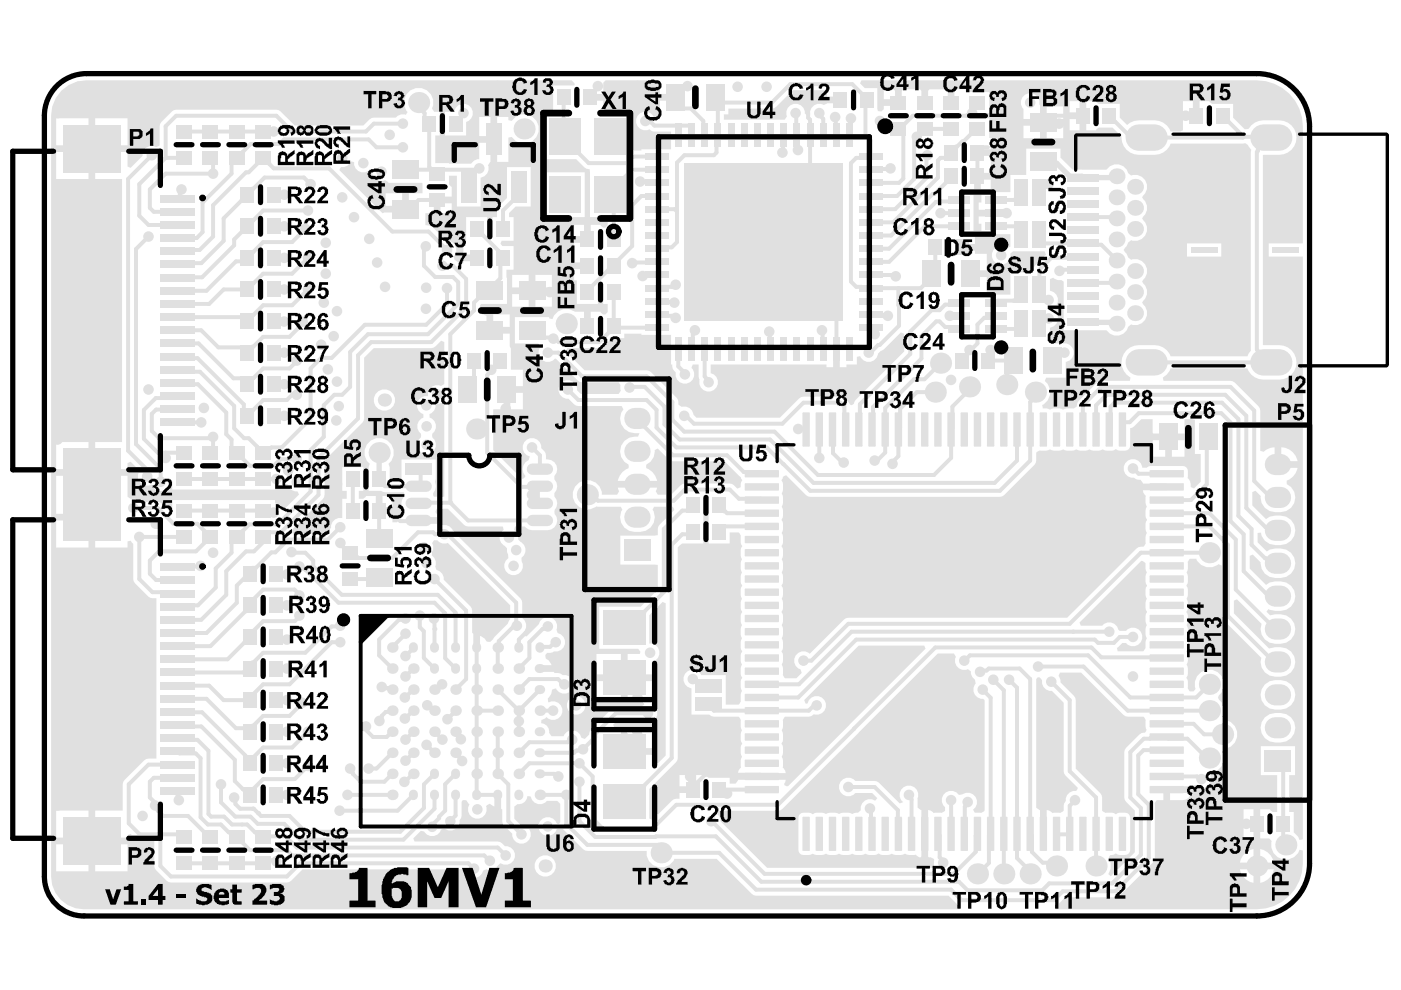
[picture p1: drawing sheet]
<svg xmlns="http://www.w3.org/2000/svg" width="297mm" height="210mm" viewBox="0 0 297 210" stroke-linecap="round" stroke-linejoin="round" font-family="sans-serif">
<path d="M12 18.2a8.9 8.9 0 0 1 6.4-2.6h248.1a11.2 11.2 0 0 1 11.2 11.2v156.2a11.2 11.2 0 0 1-11.2 11.2h-248.7a8.4 8.4 0 0 1-8.4-8.4v-161.3a8.9 8.9 0 0 1 2.6-6.3z" fill="none" stroke="#000" stroke-width="1.1"/>
<g fill="#e0e0e0">
<path d="M91.9 114.6a1.04 1.04 0 0 1 1.2 .3l.7 .3 1.1-.1 13.3 13.2v3l-.6 .9-3.6 3.9-.8-.1-.4-.6-1-.6v2.5h-1.4v-2.9l-.3-.2-.1-5.2-5.9-6.1a1.99 1.99 0 0 0-1.6-2.1l-.2-.7a1.9 1.9 0 0 0-.7-2.3l.2-1.3v-.8l-.2-.5z"/>
<path d="M120.2 73.8l7.3-.1 2.2-2h2.7v-1h3.6v.3h6.3v6.3h.2a1.74 1.74 0 0 0 .8 1.7 1.98 1.98 0 0 0 2.5 2.3 1.98 1.98 0 0 0 .8-3.3l.3-.7h1.2v2.5l.2 .7a1.98 1.98 0 0 0 1.4 2.5 1.98 1.98 0 0 0 2.5-1.5 1.98 1.98 0 0 0-1.5-2.4v-1.8h24.5v.6h1.4v-4h1.5v4h1.4v-.6h2.2v-1.6l.7-.2a1.95 1.95 0 0 0 2.1 1.2 1.95 1.95 0 0 0 1.6-1.7l.7-.6 .6-.4 3.6-3.5 .7 .3v3.7l-10.3 10.3-.3 .8-.6 .3-.3-.1a3.3 3.3 0 0 0-2-1.7l-8.3 .1-4.5 4.4h-17.7l-.7-.7a1.93 1.93 0 0 0-2.5-1.6l-.7-.5-.1-1.1-.2-.4-5.9-5.7-13.7-.1-3.9-4z"/>
<path d="M125.1 19.9h2.8v-2.4l.5-.5h11.5v2.9h3.4v1.4h-3.4v3.5l-1 .2-.3-.2a1.97 1.97 0 0 0-2.7-.9 1.97 1.97 0 0 0-.9 2.6 1.97 1.97 0 0 0 2.7 .9l.6 .4 .4 .1h3.6v3.8h-6.3v.2h-1.8l-.7-.4v-7.2h-5.2l-.4-.6v-2.4h-2.8z"/>
<path d="M224.7 142.6h4.5l9 9 .9 .4h3.3l.5 .7a3.1 3.1 0 0 0 .2 2.1l-.3 .5-.8 .1-.4 .3-2.9 2.9-.3 .9v9.6l.3 .9 1.9 1.9v8.8l-5.1 5.1-.5-.5 .5-1.1v-1.2l-.5-1 .4-.7 .8-.1 .3-.2a2.92 2.92 0 0 0 2.8 0l.3-.8v-6.8a1.06 1.06 0 0 0-1-1.1 2.66 2.66 0 0 0-2.1 .3 2.62 2.62 0 0 0-2.1-.2l-.7-.5v-2.8l-.4-.9-5.2-5.2v-14.6l-.4-.9-2.9-2.8v-.6l-.4-.8z"/>
<path d="M220 143.6h.4l.5 .7a1.92 1.92 0 0 0 2.1 2.2l2.5 2.5v14.5l.4 .9 2.6 2.6-.3 .7a2.04 2.04 0 0 0-2.3 2.2l-.3 .4-.1 1.6-.1 .1a4 4 0 0 1-2.3 .4l-.7-.6-.5-.1v5.1h-1.4v-5.1l-.8-.4v-27.3z"/>
<path d="M154.4 23l9.7-.1 4-3.8h7.3v1.4h2.8v1.4h-2.8l-.7 .4a1.97 1.97 0 0 0-2.2 .1 1.97 1.97 0 0 0-.7 2l-.2 .3h-.4l-.6-.7a1.96 1.96 0 0 0-2.3-2 1.96 1.96 0 0 0-1.5 2.7l-.4 .7h-12.9v-1.1h.9z"/>
<path d="M228.9 132l13.1-13.1 .9 .5v1.2l.3 .8a3.1 3.1 0 0 0 0 2.8 2.69 2.69 0 0 0 0 2.8 3.1 3.1 0 0 0 0 2.8 2.69 2.69 0 0 0 0 2.7 3.1 3.1 0 0 0 0 2.8 3.1 3.1 0 0 0-.3 2.1l-.5 .7h-5.4l-.2-.7 1.2-1.1h.7a1.97 1.97 0 0 0 2.9 .2 1.97 1.97 0 0 0 0-2.9 1.97 1.97 0 0 0-2.9 .2h-1.3l-.3-.3a1.96 1.96 0 0 0-1.4-1.5 1.96 1.96 0 0 0-2 .7h-4.6z"/>
<path d="M149.1 105.1h1.1v10.1h4.5v-2.3h1.9l.5 .7a2.6 2.6 0 0 0 .2 2.1 3.1 3.1 0 0 0 0 2.9 3.1 3.1 0 0 0 0 2.8 3.1 3.1 0 0 0 0 2.8 2.68 2.68 0 0 0 0 2.8 3.1 3.1 0 0 0 0 2.8 2.68 2.68 0 0 0 0 2.7 3.1 3.1 0 0 0 0 2.8 3.1 3.1 0 0 0 0 2.9 2.68 2.68 0 0 0 0 2.7 3.1 3.1 0 0 0 0 2.9 2.68 2.68 0 0 0 0 2.7 3.1 3.1 0 0 0-.2 2.2l-.5 .7h-2.7v-6.3h-5.2a1.97 1.97 0 0 0-3.4-.3 1.97 1.97 0 0 0 1.3 3.1v5.6h3.8l.5 .4 .5 .1h5.2l.5 .7a3.1 3.1 0 0 0 .2 2.2 3.1 3.1 0 0 0 0 2.8 2.68 2.68 0 0 0 0 2.7 3.2 3.2 0 0 0-.2 2.4l-.5 .6-.1 .5h10.1l-.1-.5-.5-.6a3.2 3.2 0 0 0-.3-2.4 3.1 3.1 0 0 0 0-2.8 2.69 2.69 0 0 0 0-2.7 3.1 3.1 0 0 0 .3-2.2l.4-.7h5.1l.5-.1 .5-.5a2 2 0 0 0 2.6-1.4 2 2 0 0 0-1.6-2.4 2 2 0 0 0-2.4 1.6h-.3l-.3-.8 11.6-11.5h13.9l.2 .6-29.1 29.2-.8-.2 .3-1.2h-10.1l-.5 .8h-1.3v-1.2h-4.5l-.5-.4v-.2h-2.1v3.1h-.7v.7h-2.8v1.2l-1.2 .1-.4 .3-4.1 4.1-.7-.3v-6.2l5.6-5.7 .4-.9v-44.7l1-.8h4.4zM144.1 164.3v2.4h2.1v-2.4z"/>
<path d="M13 19.2a7.3 7.3 0 0 1 5.4-2.2h102.8l.6 .7-.1 .4h-4.4v5h.9v1.2h-2.6v9.4h6.6l1.7 1.8 .4 .3 .7 .1 .1 10.1h3.7v1.8l-.5 .5h-.4l-.6-.5v-.1h-2.1v3.1h-.7v.7h-2.8v4.1h2.8v1.5h-2.8v2.3h.6v5h4.5v-3.2l.5-.4 .6 .3v3.3h.9v1.8l-.5 .5h-.4l-.6-.4v-.2h-2.1v3.1h-1.4v-3.1l-2-.1a3.1 3.1 0 0 0-4.7 1.7l-.7-.2v-.3h-7.2v5.6h4.9l.5 .6a2.01 2.01 0 0 0 .2 2.8 2.01 2.01 0 0 0 2.8-.1h.3l5 4.9 8.3 .1 .4 .6v1.1l-.4 .7h-8l-.9-.8a1.97 1.97 0 0 0-1.9-2.1 1.97 1.97 0 0 0-2 2 1.97 1.97 0 0 0 2.1 1.9l1.2 1.2 .9 .4h9.2l.4 .7-.5 .7a3.3 3.3 0 0 0 3.9 4.4l-.3 .7a3.2 3.2 0 0 0-3.6 2.1 3.2 3.2 0 0 0 1.6 3.8l-.1 .8a3.5 3.5 0 0 0-2.2 2.7h8.3a3.5 3.5 0 0 0-2.2-2.7l-.1-.8a2.94 2.94 0 0 0 1.8-3.1l.6-.3 2.4 2.3 .9 .4h10.9l3.5 3.4 .2 .7-.2 .3-.1 1.1-.7 .3-.7-.7-.9-.4h-9.5l-.9 .4-2 2h-2.8l-.5-.7 .3-.8h-8.3l.3 .8-.5 .7h-3.2v-.6a3.1 3.1 0 0 0-4.1-2.4 3.1 3.1 0 0 0-1.7 4.4 3.1 3.1 0 0 0 4.6 1.1h5.2l.4 .7-.3 .4a3.1 3.1 0 0 0 2.9 4.3 3.4 3.4 0 0 0 4.2-3.1l-.2-1.2-.3-.4 .4-.7h3.9l.3 .5 .1 .2-3.4 3.6-.1 1.8-8 .1v6.1l8 .1v5.2l-3.6 3.6h-8.9v9h8.3l.5 .6-.1 .5h-2.6v4.3h5.1v-2.7a1.97 1.97 0 0 0 1.6-2.2 1.97 1.97 0 0 0-2.1-1.7v-6l2.8-2.8 .6 .3v32.3l-2.2 2.2-.7-.3v-2.1h-5.8v-.7h-.8v-5h-1.3l-.3-.7 1.1-1.1h4.8l.4 .4a1.98 1.98 0 0 0 2.8-.7 1.98 1.98 0 0 0-.9-2.7v-5.1h-5.1v4.3h3.3l.2 .8-.7 .5h-5.8l-4.8 4.7-.3 .4-.1 .6-.9 1-.7-.3-.3-.7a1.96 1.96 0 0 0-1.9-.9 1.96 1.96 0 0 0-1.6 1.3h-2.6l-.5-.7a1.74 1.74 0 0 0-1.7-2.1l.1-.7 .8-.3 .3-.3a1.97 1.97 0 0 0 2.6 .2 1.97 1.97 0 0 0 .4-2.6 1.97 1.97 0 0 0-2.5-.7h-.2l-.1-.8a3.2 3.2 0 0 0 1-1.9l.8-.2a2.01 2.01 0 0 0 2.6 .9 2.01 2.01 0 0 0 1.1-2.5 2.01 2.01 0 0 0-2.4-1.3l-.4-.3-1.2-.1-.2-.2h-2.9v-1.5h2.4l-.6-1-.6-.4v-.8l.3-.4 2.2-.3a2.02 2.02 0 0 0 1.6-2 2.02 2.02 0 0 0-1.6-1.9l-.2-.7 .1-.3a2.02 2.02 0 0 0-1.6-2.4 2.02 2.02 0 0 0-2.4 1.7l-2.4 2.4-.6-.1-.1-.8a1.91 1.91 0 0 0-.3-3v-3.2l-.3-.9-14.3-14.3a1.87 1.87 0 0 0-2.6-1.2l-.4-.3h-4.3v-1.5h4.1l-.6-1 .3-.7h2.3l3.9 3.6 7.8 .1 .2 .6a2.07 2.07 0 0 0 .2 3.5l.5 .5v.8l.3 1.3a1.99 1.99 0 0 0-.6 2.7 1.99 1.99 0 0 0 2.7 .7 1.99 1.99 0 0 0 .7-2.7v-.7l.5-.6a1.95 1.95 0 0 0-.7-2.8l-.5-.5v-.8l-.3-.7-.6-.6 .2-.7h2.1l.8 .7 .8 .1h3.2l.8-.1a2.05 2.05 0 0 0 .7-3.3v-.9a2.03 2.03 0 0 0-.1-2.8v-.7l.5-.7 .1-.8-.1-.8-.5-.7v-.7a2.09 2.09 0 0 0 .4-2.4 2.09 2.09 0 0 0-2.1-1.1 2.16 2.16 0 0 0-1-2.4 1.99 1.99 0 0 0-1.8-2.1 1.99 1.99 0 0 0-2.2 1.7 1.99 1.99 0 0 0 1.5 2.2l-.2 .7-.7 .5a2.06 2.06 0 0 0 0 2.9l-.1 .2-.4 .4h-.3l-6-6.1v-8.6h2.2v-4.2h.7v-.7h3.4v-3.5h-2.6v-4.5l-.2-.5v-2.7h-4.2v-.7h-.8v-3.3l-.9-.1-.4-.7v-1.2l.2-.3h5.5l-.1-7.2h1.5v-5h-2.4l-.4-.5 .3-.7h2.5v-5h-1v-.8l1.4-1.4h3.2v-8.4h-5v6.6l-2 2.1-.1 1.9h-1v3.1l-.6 .3-.5-.4v-3h-4.5v5l-.4 .6h-.2v2.4h2.9v1.4h-2.9v.4l-.6 .3-1.2-1-.2-.7 .2-.3a1.96 1.96 0 0 0 .1-2.1 1.96 1.96 0 0 0-1.9-.9l-2.8-2.9-.4-.3-1.2-.2v-2.5h1.8v-2.8h.7v-.7h3.1v-2.1h-.2l-.4-.5v-1.8h1.7v6.5h5v-6.1a1.92 1.92 0 0 0 1.6-2.7l.5-.7v-4h-2.4v3.4l-1.1 .3-.6 .7-7.6-.1v-5.9h.9v-5h-1.1l-.5-.7 .2-.6a3.1 3.1 0 0 0-3.8-3.7 3.1 3.1 0 0 0-1.6 5l-.4 .6h-1l-.7 .3-.4 .3-5.1 .1-1.7 1.6h-14.6l-3-3-.9-.3h-21.2l-1 .3-2.5 2.7-.1 4.6-.7 .3-.5-.2a1.96 1.96 0 0 0-2.4 2.1l-2.5 2.5-.7-.3v-3.1h-6.8v5.8h5.7v55.7h-5.7v5.8h6.8v-1.3l.7-.3 1.8 2a1.98 1.98 0 0 0 .2 2.5 1.98 1.98 0 0 0 2.5 .3 1.95 1.95 0 0 0 1.7 1.4 1.95 1.95 0 0 0 1.9-1.1l.7 .2v.6h21.8v-.3a1.93 1.93 0 0 0 2-.9l.7 .1a1.89 1.89 0 0 0 2.1 1.5l.3 .7-3 2.9-.7-.1-.6-.7-.8-.3v-.7h-21.8v2l-.6 .3-2-1.8-4.1-.1-.4-.4-.7-.3-1 .1-.7-.5v-4.4h-15.1v8h7.6v.8h.7v6.4h6.8v-1.3l.7-.2 .5 .7 .1 8 3.1 3.2 .4 .2 1.4 .1v34h-1.7l-.9 .4-4.5 4.6-.1 6.1h-5.8v5.7h6.8v-.5l.7-.3 1.4 1.3 3.6 .1 .1 5.9 2.5 2.6 .9 .4h24.6l.9-.4 2.5-2.4h34.3v.3a2.02 2.02 0 0 0 2 1.5 2.02 2.02 0 0 0 2-1.6l.7-.2 .3 .1a1.93 1.93 0 0 0 2.1-.9l.5-.5 .7 .3a1.98 1.98 0 0 0 2.4-1.8 1.98 1.98 0 0 0-2.1-2.1l-1.1-.9-.5-.1h-17.6l-.3-.6 1.6-1.6 .8 .2a1.97 1.97 0 0 0 1.9 .9 1.97 1.97 0 0 0 1.6-1.4l.8-.2a2.02 2.02 0 0 0 2.2 .1 2.02 2.02 0 0 0 1-2l.4-.9v-2.9l.2-.4 .8 .1 .6 .8-.3 .7a1.98 1.98 0 0 0 2.1 2.4 1.98 1.98 0 0 0 1.8-2.6l.7-.6 1 .6v-2.5h1.4v2.9l.3 .2 .1 3 2 2.2a1.97 1.97 0 0 0 1.9 2.1 1.97 1.97 0 0 0 2-2 1.97 1.97 0 0 0-2.1-1.9l-1.4-1.4v-2.6l.8-.5h.2a1.79 1.79 0 0 0 1.8-1.7l.7 .1a1.96 1.96 0 0 0 1.5 1.6 1.96 1.96 0 0 0 2-.7h2.2l.6 .6v3.9l-.5 .5-.4-.4a1.98 1.98 0 0 0-3.1-.5 1.98 1.98 0 0 0 .5 3.1 1.98 1.98 0 0 0 2.8-1.5l.7-.4 .1 .1 5.1 5.1 13.1 .1v1a3.1 3.1 0 0 0 2.7 2.5 3.1 3.1 0 0 0 3.2-1.8h8.9l7.5 7.4 .9 .4h40.8l1.9 1.9 .6 .3-.1 .7h-185.7a6.9 6.9 0 0 1-7-7v-161.3l.3-1.9 .7-1.8zM105.4 24.8v9.5h2.4v-5.1l.7-.2a3.1 3.1 0 0 0 4.7 .7 3.1 3.1 0 0 0 0-4.7 3.1 3.1 0 0 0-4.7 .6l-.7-.1v-.7zM94.4 23.7v5h4.4v-2.8a1.98 1.98 0 0 0 .8-3.4 1.98 1.98 0 0 0-3.3 1.2zM101.6 24.8v4.1h2.4v-4.1zM20.2 25.1v5.7h6.8v-5.7zM11.9 25.1v5.7h6.9v-5.7zM11.9 32.2v5.8h6.9v-5.8zM93.4 43.1v2.1h2.4v-2.1zM115.6 36.5v9.5h8.4v-9.5zM121.7 47.7v2.4h2.1v-2.4zM113.5 58.3v2.6h3.5v-2.6zM108.6 58.3v2.6h3.5v-2.6zM113.5 62.4v2.6h3.5v-2.6zM108.6 62.4v2.6h3.5v-2.6zM104.6 66.7v2.6h3.5v-2.6zM108.2 83.3v3.5h2.7v-3.5zM11.9 93.7v5.8h6.9v-5.8zM11.9 110.4v5.7h6.9v-5.7zM126.5 138.7v4.3h5.1v-4.3zM126.5 144.4v4.3h5.1v-4.3zM120.2 149.6a1.99 1.99 0 0 0 3.9 0 1.99 1.99 0 0 0-3.9 0zM133.1 154.3v4.3h5.1v-4.3zM11.9 171.9v5.7h6.9v-5.7zM20.2 179v5.7h6.8v-5.7zM11.9 179v5.7h6.9v-5.7zM113.3 183.6a2.3 2.3 0 0 0 4.6 0 2.3 2.3 0 0 0-4.6 0z"/>
<path d="M77.2 75.9l2-2.1h12.2l.9-.4 1.2-1.2 .7 .3v8.9l-.7 .4a1.95 1.95 0 0 0-2 .3 1.95 1.95 0 0 0-.8 1.9 1.97 1.97 0 0 0-2.2 1.4 1.97 1.97 0 0 0 1.3 2.4v.8a1.93 1.93 0 0 0-.6 3.3v.9a1.98 1.98 0 0 0-.2 2.9 1.98 1.98 0 0 0 2.9 0 1.98 1.98 0 0 0-.2-2.9v-.9a1.93 1.93 0 0 0-.6-3.4v-.7a1.9 1.9 0 0 0 1.2-2.2l1.2-.2 .7 .4v19.5h-2.2l-.2-.7a2.01 2.01 0 0 0 .4-2.4l.2-.7v-4.1h-7.3v4.1l-.5 .3h-2v-2.8l-.2-.7a3.1 3.1 0 0 0 .2-4.5 3.1 3.1 0 0 0-4.5 0 3.1 3.1 0 0 0 .3 4.5l-.3 .7v5.1h2.7l.8 .3h4l.1 .9a2.07 2.07 0 0 0 0 2.9l-.4 .3-.6 .8-.2 1.1-.3 .3h-1v-1.7h-2.8v-.7h-.7v-3.1h-2.1v.1l-.6 .4h-.9v-1.6h.9v-5.1h-4.4v5.1h.9v1.6h-.9v4.1a1.99 1.99 0 0 0-2.4 2.1l-1.2 1.2h-6.9l-.3-.6 6.9-7.1 .1-7.8 8.3-8.4zM79.2 84.8a2.3 2.3 0 0 0 4.6 0 2.3 2.3 0 0 0-4.6 0zM81.1 105.2v2.3h2.1v-2.3z"/>
<path d="M72.3 35.4a1.85 1.85 0 0 0 2.1-1.2l.7 .2a1.96 1.96 0 0 0 .9 1.9 1.96 1.96 0 0 0 2.2-.1l.7 .3a1.91 1.91 0 0 0 2.7 1.7l.7 .4v.2h7.2l.1 2.2h-2.9v3.4h-.7v.7h-4.5l-.4 .1-9.1-9.1zM81.8 41v2.6h3.5v-2.6z"/>
<path d="M152.3 171.9l13.1-.1 33.4-33.2h3.5l.4 .7a1.96 1.96 0 0 0 .3 2.2 1.96 1.96 0 0 0 2.2 .4l.6 .5a1.88 1.88 0 0 0 .9 1.7l.2 .8a1.93 1.93 0 0 0-.3 2.2 1.93 1.93 0 0 0 1.9 1.1l.3 .3v23.4l-.8 .5-1.3-.1-.4-.6a2 2 0 0 0 .5-2.8 2 2 0 0 0-2.8-.5l-.7 .1a1.98 1.98 0 0 0-3-.4 1.98 1.98 0 0 0 .1 3v.8l-.2 .1a4 4 0 0 1-2.3 .4l-.6-.6-.5-.1v10.1h.5l.7 .3 .1 .2a2.27 2.27 0 0 1-.4 1.7h-35.1l-9.8-9.9-.3-1.1-.4-.4zM169.6 172.6l-.3 .8v6.8a1.06 1.06 0 0 0 1 1.1h1.2l.8-.3a3.1 3.1 0 0 0 2.8 0 3.1 3.1 0 0 0 2.8 0 3.1 3.1 0 0 0 2.8 0 3.1 3.1 0 0 0 2.8 0 3.1 3.1 0 0 0 2.8 0 2.69 2.69 0 0 0 2.8 0 3.1 3.1 0 0 0 2.8 0 3.2 3.2 0 0 0 2.3 .2l.6 .5 .6 .1v-10.1l-.8-.4v-1.8a2.03 2.03 0 0 0-.9-2.7 2.03 2.03 0 0 0-2.6 .6 1.95 1.95 0 0 0 .4 2.7l-.7 .2-4.9-4.6-4.6-.1a1.97 1.97 0 0 0-2.8-.2 1.97 1.97 0 0 0 0 2.9 1.97 1.97 0 0 0 2.8-.2h3.6l1.1 1.1-.4 .6a1.99 1.99 0 0 0-2.3 0 1.99 1.99 0 0 0-.8 2l-.6 .5-1.2 .3a3.1 3.1 0 0 0-2.8 0 3.1 3.1 0 0 0-2.8 0 3.1 3.1 0 0 0-2.9 0 2.54 2.54 0 0 0-2.6 0z"/>
<path d="M182.6 17h83.9a9.7 9.7 0 0 1 9.7 9.8v24.8h-7.2v2.8h7.2v123.6l-.7 .1-.3-.7-.9-.9v-4.3h-1v-7.9h1.3v-6.1h-7.3v6.1h3.5v7.9h-1l-.5-.5v-.1h-2.1v3.1h-.7h.7v3.1h1.9l.5 .5v.2a3.1 3.1 0 0 0 2.2 3.7 3.1 3.1 0 0 0 3.7-2l.7 .1v2.7a9.7 9.7 0 0 1-9.7 9.8h-42.7v-.7l.5-.3 1.6-1.5h10.6l.9-.4 7.3-7.5 .1-12 .5-.8h1.4v-2.2h.7v-.7h5.3l.5-.2a1.95 1.95 0 0 0 2.6 .4 1.95 1.95 0 0 0 .8-2.4l.4-.7 1.2-.5a2.99 2.99 0 0 0 1-3.8l.6-.7a3.1 3.1 0 0 0 2.5-3.2 3.1 3.1 0 0 0-2.6-3l-.5-.7 .3-.6v-1.2l-.5-1.2-.6-.6-.2-.4 .2-.5 .6-.6a3.1 3.1 0 0 0-2.1-4.8 3.1 3.1 0 0 0-3.4 4.1l-.5 .5h-.7l-.5-.7a2.6 2.6 0 0 0-.3-2.1 3.1 3.1 0 0 0 .1-2.9 3.1 3.1 0 0 0-.1-2.8 2.68 2.68 0 0 0 .1-2.8 3.1 3.1 0 0 0 0-2.8 3.1 3.1 0 0 0-.1-2.8 2.68 2.68 0 0 0 .1-2.7 3.1 3.1 0 0 0-.1-2.9 2.68 2.68 0 0 0 .1-2.7 3.1 3.1 0 0 0 .2-2.2l.5-.7h1.3l.2 .4a3.1 3.1 0 0 0 4.5 .7l.7 .3 .1 11.2 8.3 8.4-.1 .8a3.1 3.1 0 0 0 3.1 3.2 3.4 3.4 0 0 0 4.2-3.2 3.1 3.1 0 0 0-3.1-3.1h-1.1l-1.3 .3-7.5-7.4v-2.8l.7-.2 5.2 5.2-.2 1.1a3.1 3.1 0 0 0 3.1 3.1 3.4 3.4 0 0 0 4.2-3.1 3.1 3.1 0 0 0-3.1-3.2h-1.1l-1.1 .3-.8-.8 .5-.6a4.7 4.7 0 0 0 4.7-.5 3.1 3.1 0 0 0 .7-3.4 3.1 3.1 0 0 0-2.9-1.9h-1.1l-1.2 .2-.8 .5-3.4-3.4v-2.7l.6-.3 1.7 1.7v.1a3.1 3.1 0 0 0 3.1 3.1 3.4 3.4 0 0 0 4.2-3.1 3.1 3.1 0 0 0-3.1-3.1h-1.1l-1.2 .2-.6 .4-2-1.9v-2l.8-.1a3 3 0 0 0 3 2.7 3.4 3.4 0 0 0 4.2-3.2 3.1 3.1 0 0 0-3.1-3.1h-1.1l-1.2 .3-.8 .5-2.9-2.9v-2.9l.7-.2 1.1 1.1v.3a3.1 3.1 0 0 0 3.1 3.1 3.4 3.4 0 0 0 4.2-3.1l-.2-1.2-.7-1-.9-.6 .1-.8 .4-.2a3.5 3.5 0 0 0 1.8-2.5h-4.2v-.7h-.7v-3.7l-.8 .1-.9 .4-.6 .5-.7-.2-.1-9-5.3-5.5-.9-.4h-14.2l-.2-.7a3.4 3.4 0 0 0 1.7-1.9h16.3l.2 .6a3.7 3.7 0 0 0 3.2 1.8l4.3-.1a3.7 3.7 0 0 0 2.7-4 3.7 3.7 0 0 0-3.7-3.2l-3.4-.1v-40.2l4.4-.2a3.7 3.7 0 0 0 2.7-4 3.7 3.7 0 0 0-3.7-3.2l-4.3 .1a4.4 4.4 0 0 0-2.3 1.7l-.7 .1-2.5-2.4v-3h-4.4l-.6-.4v-.2h-2.1v3.1h-.7v.7h-2.8v2.4l-.6 .3h-2l-.2-.6a3.7 3.7 0 0 0-3.2-1.8l-4.3 .1-.9 .4-.6 .5-1.6-1.5v-3h-4.5l-.5-.4v-.2h-2.1v6.2h2.1v-.1l.5-.5h3l1.9 2v.2a3.7 3.7 0 0 0 3.6 3.6l4.3-.1a3.5 3.5 0 0 0 2.5-2.2l15.8-.1 .6 .3 .7 1.1-.1 42.5-.7 1.3h-16.3a3.5 3.5 0 0 0-3.4-2.4l-4.3 .1a3.6 3.6 0 0 0-2.7 3.1 3.6 3.6 0 0 0 1.9 3.6l-.2 .7-6.5 .1-4.3 4.2-.3 .4-.1 .8-.7 .4a3.1 3.1 0 0 0-2.2 .3 3.1 3.1 0 0 0-2.8 0l-.8-.3h-.7l-.1-.7a3 3 0 0 0 .5-5.1l.3-.7h4.2v-3.4h.1a1.98 1.98 0 0 0 1.6-2 1.98 1.98 0 0 0-1.7-1.9h-3l-.4-.5v-2.8a1.95 1.95 0 0 0 1.7-1.5 1.95 1.95 0 0 0-.7-2v-.9a1.95 1.95 0 0 0 .7-2 1.95 1.95 0 0 0-1.7-1.4v-2.5l.7-.3 .9 .5h.8l.5 .3v10.3h9.1a2.54 2.54 0 0 0 2.5 1.2 2.54 2.54 0 0 0 2.1-1.9l.6-.5 .4 .1a2.53 2.53 0 0 0 2.7-1.3 2.53 2.53 0 0 0-.5-3l-.3-.4 .3-.5a2.39 2.39 0 0 0 0-3.5l-.3-.5 .3-.5a2.5 2.5 0 0 0 .4-3.1 2.5 2.5 0 0 0-3-1l-.6-.5-.3-.8-.7-.8 .7-.8 .3-.8 .6-.5a2.5 2.5 0 0 0 3-1 2.5 2.5 0 0 0-.4-3.1l-.3-.5 .3-.5a2.39 2.39 0 0 0 0-3.5l-.3-.5 .3-.4a2.5 2.5 0 0 0 .4-3.2 2.5 2.5 0 0 0-3-1l-.6-.5-.3-.7a2.56 2.56 0 0 0-4.3 0h-7.2l-2.6-2.5v-2h-7.2v5.6h-3.4v3.6h-3.5l-.6-.2v-2.4h-2.1l.1 4.8h-.6v1.6h3.7v1.4h-3.7v1.5h.6v2.3h6.1v2.6l-.7 .3a1.99 1.99 0 0 0-3.1 .8 1.99 1.99 0 0 0 1.7 2.7 1.99 1.99 0 0 0 2.1-2.4l.6-.4h6.7l.3 .7-2.3 2.3-.3 .4-.1 1h-4.9v4.8h-4.4l-.6-.3v-3.5h-3.4v-1.4h3.4v-3.5h-2.5v-.6h-2.8v-1.5h2.8v-2.3h-.3l.1-12h.7v-.7h2.9v-3.6h-2.9v-1.5h2.9v-2.3h-.3v-4.2h-1l-.4-.7 .2-.4h1.2v-4.5h-5.1v-.6h-2.3v2.8h-1.5v-2.8h-4.1v2.8h-1.4v-2.8h-4.2v2.8h-.7v.8h-3.1v.7l-.6 .5-.7-.2-.1-.5v-4.3h-2.7l-.9-1zM187.4 18.9v2.1h2.4v-2.1zM250.8 21.4v2.4h2.1v-2.4zM226.8 21.4v2.4h2.1v-2.4zM221.9 22.6v2.6h3.5v-2.6zM216.8 20.6a1.89 1.89 0 0 0 .2 2.5v2.1h3.5v-2.9l-.1-.2a1.99 1.99 0 0 0-1.2-2.2 1.99 1.99 0 0 0-2.4 .7zM226.8 25.2v2.4h2.1v-2.4zM221.9 26.6v2.7h3.5v-2.7zM217 26.6v2.7h3.5v-2.7zM251.7 51.6v2.8h7.2v-2.8zM271.7 94.8v3h3.4a3.6 3.6 0 0 0-3.4-3zM268.2 145.1a3.1 3.1 0 0 0-.7 3.4 3.1 3.1 0 0 0 2.9 2 3.4 3.4 0 0 0 4.2-3.2 3.1 3.1 0 0 0-3.1-3.1h-1.1l-1.2 .2zM268.2 152.1a3.1 3.1 0 0 0-.7 3.4 3.1 3.1 0 0 0 2.9 1.9 3.4 3.4 0 0 0 4.2-3.1 3.1 3.1 0 0 0-3.1-3.1h-1.1l-1.2 .2zM248.1 168.1v1.5h2.7a1.61 1.61 0 0 0 1.6-1.5zM263.7 171.6v2.4h2.1v-2.4zM263.7 175.4v2.4h2.1v-2.4zM267.2 180v2.9h2.9a3.5 3.5 0 0 0-2.9-2.9zM263.6 181.4l-.5 .8-.2 .7h2.9v-2.9l-.7 .2-.9 .5zM262.9 184.3a3.5 3.5 0 0 0 2.9 2.9v-2.9zM267.2 184.3v2.9a3.5 3.5 0 0 0 2.9-2.9z"/>
<path d="M166 101.1l.7-.3 4.2 4.2 .9 .3h40.2l.9-.3 6.4-6.4 .4-.9v-1.7l.7-.5a3.1 3.1 0 0 0 2.2-.2 3.1 3.1 0 0 0 2.8 0 3.1 3.1 0 0 0 2.8 0 3.1 3.1 0 0 0 2.8 0 3.1 3.1 0 0 0 2.8 0 3.1 3.1 0 0 0 2.8-.1 2.14 2.14 0 0 0 2.9-.3l.1-4.1 .8-.4 1.6-1.5h2.4v3h6.7v-3l2.2 .1v7.3h1.3v5.8l-1.4 1.5-.8-.3a1.82 1.82 0 0 0-.6-1.9 2.15 2.15 0 0 0-.6-2.5l-7.3-.1-.8 .4h-.9a2 2 0 0 0-2.3-1.8 2 2 0 0 0-1.7 2.3 2 2 0 0 0 2.3 1.6l.4 .3 .9 .1 .5 .8h5.1v1.4h-5.1l.1 .5 .5 .7a3.2 3.2 0 0 0 .3 2.3 3.1 3.1 0 0 0 0 2.9 2.69 2.69 0 0 0 0 2.7 3.1 3.1 0 0 0-.3 2.2l-.5 .7-1 .1-.4 .3-14.7 14.7h-46.4l-.9 .4-7.3 7.2a1.96 1.96 0 0 0-3.1 .5 1.96 1.96 0 0 0 1.1 2.8l.3 .8-1.2 1.1h-2.4l-.4-.7a3.1 3.1 0 0 0-.3-2.2 3.1 3.1 0 0 0 0-2.8 2.69 2.69 0 0 0 0-2.8 3.1 3.1 0 0 0 0-2.8 3.1 3.1 0 0 0 0-2.8 2.69 2.69 0 0 0 0-2.7 3.1 3.1 0 0 0 0-2.9 2.69 2.69 0 0 0 0-2.7 3.1 3.1 0 0 0 0-2.8 3.1 3.1 0 0 0 0-2.9 2.69 2.69 0 0 0 0-2.7 3.1 3.1 0 0 0 0-2.9 2.69 2.69 0 0 0 0-2.7 3.1 3.1 0 0 0 0-2.8 3.1 3.1 0 0 0 0-2.8zM248.5 93.3v3.5h2.6v-3.5zM244.4 93.3v3.5h2.6v-3.5z"/>
</g>
<g fill="none" stroke="#e0e0e0" stroke-width=".84">
<path d="M89.3 22.3v1l.7 .7v1.2l1 1M135.7 38.5l.1 .1h3.4l.1 .2M136.8 25.7l.3 .2h.9l.7 .7h7.6l.3 .3v1.8M144.1 22.9l.1 .1h2.3l2.6 2.7v2.7l.3 .3M151.9 21.7l.3 .3v6.7M168.7 24l.1 .1v4.5l.2 .1M171.3 24v1l.5 .4v10.6l.2 .3M183.2 20.1h-.3l-2.2-2.3h-13.1l-3.9 3.9h-10.9l-1.2-1.1M184.6 33.2l-.3 .3h-2.8l-1.1 1.1v25.1l1.1 1.1h1.2l.5 .6M196.4 33.1v4.6l-6.6 6.7h-5.2M198.9 34v3.7l-9.5 9.4h-4.8M201.1 37.9v.3l-2.9 2.9h-.5l-8.8 8.8h-4.3"/>
<path d="M92.7 42.4h-3.9l-.6 .6v.5M184.6 58.3h4.7l.1 .3M196.1 59.7v.6l-.9 .8h-10.6M198.3 52.4v4l-.6 .5M199 42.7l-.6 .1-9.9 9.9h-3.9M199.4 45.2h2.8M129.6 69.7v.3l-2.6 2.5h-8.6l-.7-.7h-.4M130.1 62.5v6.7l.3 .3h8.9M139.3 63.9l.2 .1h3.3l.2 .2M139.3 66.7l.3 .3h2.8l.6 .5M143.3 60.4h-.4l-.5 .4h-2.8l-.3 .3M143.8 73.9v3.8l1.4 1.4v.3"/>
<path d="M147.4 69.7l-.1 .7-.4 .5v2.8l-.3 .2M149.4 73.9v5.9l.8 .9v.3M163.1 70.3l.1 .1v1.7l.5 .4M174.3 70.3l.1 .1v3.4l.1 .1M177.6 67l-.3 .2v6.7M184.6 69.5h.6l.2 .2v1.2M184.6 66.7l.1 .1h3.4l.1 .2M190.5 61.1l.1 8-4.1 4h-.3l-1.6 1.7h-.4M198.9 77v.6l-2.9 2.8h-2.2l-6.1 6.1v9.4l-1.5 1.5h-.5l-.3 .3M205.6 74.2v.3l-1.7 1.7v.2M211.2 67l-.5 .4h-2l-1.5 1.4v4l-1.5 1.6M163.3 93.2l9.2 9.2h38.4l4.7-4.7"/>
<path d="M164.2 91.5l9.2 9.2h24.6l3.7-3.6M198.3 83.7l-.6-.6h-3.3l-3.6 3.6v4l-.3 .4v5.6l-1.3 1.3v.3M218.4 97.7l-6.4 6.4h-40.2l-5.7-5.7M212.8 146.4v38.9M215.6 176.8v5.1l2.8 2.8v.6M218.4 176.8l.4 .4v3.4l2.3 2.3h2.8l.1 .1M223.4 183v.6"/>
</g>
<circle cx="212.8" cy="185.3" r=".42" fill="#e0e0e0"/>
<g fill="none" stroke="#e0e0e0" stroke-width=".84">
<path d="M151.6 18.7l.3 .3M152.5 29.6l-.6 .5v2.3l-.5 .5h-6.3l-1.6 1.6v16.8l-1.1 1.1h-2.8l-.3 .3M108.9 42.4l-2.2 2.2M125.2 50.1l-.7 .7M139.3 41.6h-3.3l-2 1.9v8.7l-8.9 8.9v.3M139.3 44.4h3.7l.5 .4M115 61.9h1.6M193 75l-10.7 10.7v5.1l-.2 .3M195.4 71.3v4.7l-10.3 10.3v4.5l-.2 .3M198.5 75.9h.4M206.9 177.2v3.4l-4.7 4.7h-40.1M210 176.8l-.3 .4v5.8l-2.5 2.3"/>
<path d="M241.9 181.2l-6.1 6.1h-13.4l-1.4 1.5M243.6 181.9l-7.1 7.1h-11.2l-1.9 1.9h-19.5"/>
</g>
<circle cx="108.9" cy="42.4" r=".42" fill="#e0e0e0"/>
<path d="M86 36h5.6M91 26.2v9.2l.8 .9h.3M101.1 35.7l-.1 .3h-8.3M119.5 20.6v6.2l-.6 .5M121.7 32.4h.9l2.2 2.2h8.1l1.4-1.4h5M139.3 36h-5.3l-2.8 2.8v.3M106.7 44.6v3.9M129.6 42.4l.5 .6v7.8" fill="none" stroke="#e0e0e0" stroke-width=".84"/>
<circle cx="88.2" cy="34.6" r=".42" fill="#e0e0e0"/>
<g fill="none" stroke="#e0e0e0" stroke-width=".84">
<path d="M166.2 28.7l-.2 .2v3.3l-.1 .2M173.7 24.5h.2l.6 .7v3.5M177.1 25.1l.1 .1v3.4l.1 .1M180.4 25.1l-.1 .1v3.4l-.2 .1M139.3 55.5l-.1 .2h-5l-.2 .1M139.3 58.3l-3 .2M255.9 116.6l-.6 .6M181.5 135.6l-12.3 12.3M198.3 137.3l-17.2 17.2M205.6 139h25.1M226.8 132.3h-46.9l-7.9 7.8M227.5 133.9h-46.9l-11.2 11.2"/>
<path d="M204.4 140.1h.1M220.1 141.3h9.6l9.4 9.4h8.3"/>
</g>
<circle cx="227.5" cy="133.9" r=".42" fill="#e0e0e0"/>
<g fill="none" stroke="#e0e0e0" stroke-width=".84">
<path d="M183.8 21.7l-.3 .3v6.7l1.1 1.1v3.4M188.8 35.7l-.1 .1h-4l-.1 .2M191.6 27.9l-.1 10-.9 .9h-6M193.8 29.3v8.6l-3.6 3.7M196.6 32.9l-.2 .2M196.6 27.3h5.1M201.1 33.5h-1.7l-.5 .5M206.1 24l-.4 .4h-.6l-.2 .1h-11.4l-2.7 2.8h-.3M206.7 27.9h-.3l-2.1 2.1h-.3l-1.1 1.1h-.3l-.9 1v.3M199 42.7h2.9M203.3 48h-7.2l-7.6 7.5h-1.8M255.3 117.2h-13.4l-15.1 15.1"/>
<path d="M198.3 137.3h33.1l2.1 2.1h13.7M205.6 139l-1.1 1.1M227.5 133.9h7.7M230.7 139l9 8.9M240.2 135h-2.8l-1.2 1.3h-3.4l-.7-.7h-50.6M207.8 142.4l.3-.2h1.1l.4-.5h6.6l2.2 2.3M208.4 146.2l1.6 1.7M210.6 144.1h.1"/>
</g>
<circle cx="196.6" cy="27.3" r=".42" fill="#e0e0e0"/>
<path d="M184.6 41.6h5.6M186.6 55.4l.1 .1M202.2 42.4l-.3 .3" fill="none" stroke="#e0e0e0" stroke-width=".84"/>
<circle cx="183.8" cy="21.2" r=".42" fill="#e0e0e0"/>
<g fill="none" stroke="#e0e0e0" stroke-width=".84">
<path d="M209.5 31.2h-1.3l-1 1v5.2M222.3 39.1h-.9l-.2 .1v2.1M224.6 57.4v.1M229.4 54.7h-6.5l-2.5 2.5v2.2M229.7 57.2h-4.8l-.3 .2M124.5 68.9v.3M215.5 63.7h-3.9l-.4 .5M216.5 61.4v1.4M136.3 90.1l6.4 6.4h11.5l3.5 3.6M139.2 90.7l4.2 4.2h19.1l3.6 3.5M140.9 90l3.2 3.2h19.2M142.6 89l2.5 2.5h19.1"/>
<path d="M169.2 91l1.7 .1M178.2 85.4h-7.8l-4.5 4.4h-18.8l-1.7-1.6"/>
</g>
<path d="M220.4 60v1.4M220.4 62.8l.8 .8h1.1" fill="none" stroke="#e0e0e0" stroke-width="1.1"/>
<circle cx="214.9" cy="63.7" r=".42" fill="#e0e0e0"/>
<path d="M229.7 54.4l-.3 .3M215.6 68.6l.2-.2h.5l.2 .2M216.5 62.8l-1 .9" fill="none" stroke="#e0e0e0" stroke-width=".84"/>
<circle cx="215.6" cy="68.6" r=".42" fill="#e0e0e0"/>
<g fill="none" stroke="#e0e0e0" stroke-width=".84">
<path d="M211.2 48h4.3l1 1v.7M211.2 45.2l.1 .1h2.1v-.1M220.4 51.6h9.3M114.5 71.4l.1 .2h2.5l.2 .2M116.2 74.8h2.2l5 5h13.7l5.5 5.4M203.3 64.2l-.4 .4h-2.5l-1.2 1.2h-1.7l-4.5 4.5v4.7M203.3 69.7l-.4-.4h-2.5l-1.2-1.2h-.7l-3.1 3.2M215.6 68.6v1l-.1 .1h-4.3M88.8 99.5l.4 .4v3.2M120.4 82.6l2.2 2.2h14.5l2.1 2.1M133.5 82.2l.1-.2h3.1l4.2 4.2M178.2 85.4l.8 .8v4.6l.3 .3"/>
<path d="M156.7 105.8l-2-2h-9.5l-2.4 2.4h-16M116.2 124.4l-4 3.9M80.9 145.7l.3 .2h1.3l.1 .3M82.3 145.9h.1M87.1 155.7l-1.1 1.1M90.4 157.9l1.2 1.1M92.7 155.7l1.1 1.1M96 151.2l-1.1 1.3M146.9 144h.1M218.4 144v32.8M222.9 144.5l3.9 3.9v15.1l5.6 5.6v14.5M222.9 144.5h.1"/>
<path d="M253.1 153.5l2.2 2.2h3.4M60.6 177.3l2.3 2.4h42.6l1.7 1.7M87.7 160.2l-.5-.1-1.2 1.2M87.7 164.1l-2 1.7M89.9 171.3l-5 5h-20.2l-3.3-3.3M92.1 171.5l-6.5 6.5h-22l-3.3-3.3M239.7 169.1l2.2 2.2v9.9M241.3 168.4l2.3 2.2v11.3M60.8 180.3l1.1 1.1h40.8l1.2 1.1M100.5 184.2l-1.2-1.2h-35.7l-2.8 2.8h-24.6M107.2 181.4h.1M203.3 187l1.8 1.8h15.9"/>
</g>
<path d="M220.4 61.4v1.4" fill="none" stroke="#e0e0e0" stroke-width="1.1"/>
<g fill="#e0e0e0">
<circle cx="110" cy="152.9" r=".42"/>
<circle cx="110" cy="155.1" r=".42"/>
</g>
<path d="M110 152.9v2.2" fill="none" stroke="#e0e0e0" stroke-width=".84"/>
<circle cx="110" cy="152.9" r=".42" fill="#e0e0e0"/>
<g fill="none" stroke="#e0e0e0" stroke-width=".84">
<path d="M229.6 24.5h-7.3l-.5 .6M235.2 24.5v.3l1 1h.2l2.7 2.6v.6M251.4 24.5h2.2M259.2 24.5v.3l1 1h.3l3.2 3.2M263.7 29l-.2 .2h-20.4M263.7 29h3.9M269.6 29.2h-.4l-2.5 2.4v.4l-.2 .2v42l.5 .5v1.2M209.5 76.4h3.9l.5 .6M214.5 78.1h-.3l-.7 .7v2.8M243.1 76.8h24.3l.2 .2M112.8 94.9l1.7 1.6v2.8M136 88.2h.1"/>
<path d="M136.3 89.3v.8M139.2 86.9v3.8M140.9 86.2v3.8M142.6 85.2v3.8M145.1 88.2h.3M166.1 98.4h.1M173.7 91.1v6M176.5 91.1l.1 5 2 2h.3M205 83.1l-3.1 3.1v4.6l-.2 .3v6M215.6 91.1v6.6M219.5 83.1v1l-1.1 1.1v12.5M229.6 91.1v-5.2l3.9-3.9h27.4l5 5v15l3.4 3.5"/>
<path d="M232.4 91.1v-5.2l2.2-2.2h25.2l4.4 4.5v19.5l4.1 4h.4M235.2 91.1l.3-.3v-4.6l.8-.8h22.8l3.5 3.5v20.5l2.8 2.8v3.3l3.4 3.4h1M238 91.1v-1.2l.3-.4h1.2l1.9-1.9h17.5l2 2v20.9l2.8 2.8v7.8l4.6 4.6h.4l.6 .6M240.2 99.3l1.2 1.1h6M255.9 92.6v10.1l-3.4 3.3h-5.1M124.5 104.9h1l1.3 1.3M146.3 108.3h-1.6l-4 3.9v13.4l-4.3 4.3M146.9 113.3h-2.2l-2.3 2.2v45.2l-6 6M152.5 107.1v.3l1 1h.2l.5 .4h7.3M156.7 105.8h4.6l.2 .2M157.7 100.1h3.5l.3 .3M161.5 111.6h-8l-.5 .4v.4"/>
<path d="M247.4 108.8h9l5.6 5.6v10.6l7.8 7.8M247.4 111.6h9l3.9 3.9v15.1l10.1 10M247.4 103.2h-6l-1.2 1.2M268.7 111.7v.1M268.7 111.8v.4M112.2 128.3v5.1l-2.2 2.2v1.7M116.2 132.8h-.4l-.6 .6h-.2l-2.8 2.8v3.3M117.8 136.2h-.2l-1 1h-2l-.1 .1M247.2 139.4l.2 .1M110 150.7v2.2M114.5 150.7h.1M114.5 150.7h2.8"/>
<path d="M117.3 150.7h.1M121.3 156.8h-.4l-.5 .6h-8.2M122.2 159.2h.1M132.4 143.7l2.8 2.8v1.4M135.2 155.1v1.4l-2.8 2.8M137.4 151.2h-6.8l-4.4 4.4v.7l-2.9 2.8h-1.1l-.5 .5h-7.2M161.5 145.1h7.9M161.5 147.9h7.7M170.4 140.1h.1M170.4 140.1h1.6M173.2 149.6h-.6l-1.1 1.1h-20.1l-.6-.6M181.1 154.5l-16.1 16.1h-21.6l-5.2 5.2h-10.3l-2.2-2.2v-9l-2.8-2.8"/>
<path d="M210 147.9v28.9M210.6 144.1l2.2 2.3M213.9 144.1l1.7 1.7v31M213.9 144.1h.1M244.1 156.3l-.3 .3h-1.3l-2.8 2.9v9.6M247.4 159h-5l-1.1 1.2v8.2M247.4 156.3l.3 .3h4.1l3.5 3.6M247.4 150.7h9M247.4 153.5h5.7M255.9 145.7l-2.3 2.2h-13.9M112.2 161.8h10.7M114.5 164.1h2.9l.6 .5h.4"/>
<path d="M120.1 168.5v6.2l4.4 4.4h15.1M122.9 161.8h.1M122.9 165.7v8.4l3.3 3.4 25.6-.2 9.6 9.7h41.9M146.3 164.6v2.3l.6 .5M150.8 174.1l11.3 11.2M161.5 167.4h-9l.8 .9h.9M161.5 164.6l-.3-.3h-11.7l-1.6 1.6v.3l-.5 .1M179.9 166.9h5.5l5 4.9 .1 5M184.4 171.4l.3 .2v5l.2 .2M192.7 168.5v.4l.6 .6v7.3M198.9 176.8l.3 .4v4.6l.8 .7v.4M201.7 169.7v7.1"/>
<path d="M205.2 170v.4l-.6 .6-.2 5.8M207.2 176.8l-.3 .4M222.3 169.7l-1.1 1.1v6M224 176.8l.1 .1h2.7M227.9 169.7l-1.1 1.1v6M247.4 167.4h5.1l2.2 2.3M247.4 164.6h6.4l.6 .6h.3M264.2 174.7h2.3M270.9 161.3l1.2 1.1v16.2M140.7 180.8h11.8l7.8 7.8h41.4l2.2 2.3"/>
</g>
<circle cx="136.4" cy="129.9" r=".42" fill="#e0e0e0"/>
<path d="M136.4 129.9l-3.2 3.2M136.4 166.7l-1.2 1.3" fill="none" stroke="#e0e0e0" stroke-width=".84"/>
<circle cx="136.4" cy="166.7" r=".42" fill="#e0e0e0"/>
<g fill="none" stroke="#e0e0e0" stroke-width=".84">
<path d="M58.6 24.5l3.3 3.4h15.7l1.7-1.7M59.3 30.5l1-.9h17.8l1.7 1.6h5.6M216.2 41.3v.3l-1.1 .8h-3.9M229.7 51.6l.3 .3h3.5l2.2 2.2M229.7 46h6.3l.3 .3M236.3 59.7l-.3 .3h-6.3M104.2 78.4v.3l-.9 .8M106.1 76.7l-1.8 1.8M103.3 96l7.3 7.2h1.1M88.6 112.9h3.2l.5 .4h2.3M94.8 113.1l14.6 14.7v4.7M86 139.1h.1"/>
<path d="M87.7 137.4l-1.7 1.7M92.1 122.8l6.7 6.7v14.5l-2.2 2.2M132.4 133.1h.8M87.8 141.8h-.3l-1.5 1.6M93.7 145.1h-.2l-1.1 1.1h-.3M96.6 155.1v.3l1.1 1.1v.2M114.5 141.7h5.4l.4 .4h1.1l.2 .2M118.3 144l1.1 1.1h.2"/>
</g>
<path d="M221.2 34.6h2.8l2.8 2.8h2.6l.3 .3h6.3l.3 .2M229.7 68.4h6.3l.3 .2" fill="none" stroke="#e0e0e0" stroke-width="1.1"/>
<circle cx="86" cy="143.4" r=".42" fill="#e0e0e0"/>
<path d="M71.8 127.8h20.3l2.3 2.2v9.5l2.2 2.2M72.5 126.1h20.3l3.8 3.8v6.8M86 134.3l-2.8 3M86 131.1l-.3 .3h-1.1l-4.2 4.2M89 130.5v2.5l.9 .8v5.7l2.2 2.2M92 131.1l.1 .2v6M87.7 146.2l-1.9 1.7M87.7 150.7l-1.9 1.6" fill="none" stroke="#e0e0e0" stroke-width=".84"/>
<circle cx="92.1" cy="133.4" r=".42" fill="#e0e0e0"/>
<g fill="none" stroke="#e0e0e0" stroke-width=".84">
<path d="M58.6 135.6h.1M58.6 135.6h2.2M64.7 120.7l7.1 7.1M66.4 120.1l6.1 6M80.4 135.6v3.4l2.8 2.7M77.6 154l.3 .3v.7l1.2 1.3h2.9l1.2-1.2M83.2 150.7l-.3 .2h-1.1l-1.4 1.6v.4M83.2 159.6l-3.4 3.4h-1.6M87.1 159.6l.1 .5M96.6 159.6v.2l1.1 1.1v.4M46.9 170.1l3 3h3.2l1.5 1.6h5.7M51.3 174.8h1.1l1.7 1.7"/>
<path d="M54.7 172.4l.6 .6h6.1M55.4 177.3h5.2M72 171.9h12.3M73.7 168.5h9.5M74.2 163v.3l.6 .6v.2l1.7 1.6h5l1.7-1.6M78.2 163h-.1M87.1 164.1v.4M92.1 164.1l-2.2 2.2v5M92.1 168.5v3M94.4 166.3v5.6l-1.3 1.2v.4l-1.5 1.4v.4M96.6 172.9l-1.1 1.2"/>
</g>
<circle cx="54.7" cy="172.4" r=".42" fill="#e0e0e0"/>
<path d="M53.6 171.5h.2l.9 .9" fill="none" stroke="#e0e0e0" stroke-width=".84"/>
<circle cx="53.6" cy="171.5" r=".42" fill="#e0e0e0"/>
<path d="M49.2 174.8h2.1M49.6 169.1l.3 .3v1.1l1 1h2.7M54.1 176.5h.4l.9 .8M53 180.3h7.8" fill="none" stroke="#e0e0e0" stroke-width=".84"/>
<circle cx="55.4" cy="177.3" r=".42" fill="#e0e0e0"/>
<path d="M44.1 174.8h2.7l1.7 1.7M44.8 173.1h2.7l1.7 1.7" fill="none" stroke="#e0e0e0" stroke-width=".84"/>
<circle cx="50.1" cy="177.6" r=".42" fill="#e0e0e0"/>
<path d="M74.8 101.6v6.7M80.7 102.1l.9 1h7.6M114.1 103.1v2.9M72.1 136.2h-1.8l-6.1 6.1M72.1 132.7l-.1 .1h-1.7l-5.6 5.6M72.1 136.2h.1M46.9 166.3v3.8M48.5 176.5h.5l1.1 1.1M87.1 169.1l-2.8 2.8M96.6 164.1l-2.2 2.2M96.6 168.5v4.4" fill="none" stroke="#e0e0e0" stroke-width=".84"/>
<circle cx="60.8" cy="54.7" r=".42" fill="#e0e0e0"/>
<path d="M49.6 52l-6.7 6.8M37.6 134.2h6.2M37.6 145.4h6.7M27.3 166.3v8.3" fill="none" stroke="#e0e0e0" stroke-width=".84"/>
<g fill="#e0e0e0">
<circle cx="60.8" cy="41.3" r=".42"/>
<circle cx="60.8" cy="48" r=".42"/>
<circle cx="60.8" cy="155.1" r=".42"/>
</g>
<path d="M58 155.1h2.8M58 148.4h2.8" fill="none" stroke="#e0e0e0" stroke-width=".84"/>
<g fill="#e0e0e0">
<circle cx="60.8" cy="148.4" r=".42"/>
<circle cx="60.8" cy="161.8" r=".42"/>
</g>
<path d="M58 161.8h2.8M58 168.5h2.8" fill="none" stroke="#e0e0e0" stroke-width=".84"/>
<circle cx="60.8" cy="168.5" r=".42" fill="#e0e0e0"/>
<g fill="none" stroke="#e0e0e0" stroke-width=".84">
<path d="M29.5 39.1v6.6M35.1 33.5h3.4M44.6 27.9h11.2M55.5 33.5l-.8 .8v.3M31.8 40.2v3.9M32.6 44.9h5M41.7 50.5h-4.1M42.3 53h-4.4l-.3 .3M42.9 58.8l-5.3 .1M47.4 51.1l-4.7 4.7h-4.8l-.3 .3M52.4 48v.3l-.8 .8h-.3l-1.7 1.7v1.2M52.4 55.2l-.1 .2h-2.3l-6.2 6.3h-6.2"/>
<path d="M37.6 64.4h6.7M37.6 67.2h14M47.4 61.4h5M33.7 116.9h7.8M44.6 108.3h5.6M44.6 101.6h5.6M29.5 122.8l2.8 2.8M31.8 121.7l1.3 1.3M37.4 125.6l.2 .2M37.6 123h.1M37.6 131.4h5.1M37.6 139.8h10.7"/>
<path d="M42 128.3h-4.1l-.3 .3M37.6 142.6h14M37.6 148.2h6.2l6.2 6.2h2.3M37.6 151h5.3M37.6 153.7l.3 .3h4.8M44.3 145.4l3.1 3h5M32.6 164.9h5M37.6 162.1h-6.1l-4.2 4.2M44.6 183h5.6"/>
</g>
<circle cx="52.4" cy="68.1" r=".42" fill="#e0e0e0"/>
<path d="M51.6 67.2l.8 .9M51.9 73.9v.3M50.2 108.3h5.6M50.2 101.6h5.6M55.8 115l-2 1.9M52.4 141.7l-.8 .9" fill="none" stroke="#e0e0e0" stroke-width=".84"/>
<circle cx="52.4" cy="141.7" r=".42" fill="#e0e0e0"/>
<g fill="none" stroke="#e0e0e0" stroke-width=".84">
<path d="M35.1 36.8l-3.3 3.4M35.1 33.5l-5.6 5.6M39 27.9h5.6M31.8 44.1l.8 .8M42.9 49.2l-1.2 1.3M45.2 50.2l-2.9 2.8M47.4 61.4l-3.1 3M33.7 116.9l-1.9 2v2.8M39 108.3h5.6M39 101.6h5.6M43.5 114.4v.6l-2 1.9M32.3 125.6h5.1"/>
<path d="M33.1 123h4.5M105.7 135.9v1.2l-.2 .2v4.4M112.2 139.5l-2.2 2.2M52.3 154.4l.1 .2M32.6 164.9l-.8 .8M58 168.5v.6M39 183h5.6M50.2 183h5.6"/>
</g>
<circle cx="60.8" cy="61.4" r=".42" fill="#e0e0e0"/>
<path d="M55.8 84.8l-2.2 2.2h-.3l-.9 .9" fill="none" stroke="#e0e0e0" stroke-width=".84"/>
<circle cx="60.8" cy="81.5" r=".42" fill="#e0e0e0"/>
<g fill="none" stroke="#e0e0e0" stroke-width=".84">
<path d="M35.1 36.8h10.1M37.4 24.5l-2.3 2.3v6.7M44.6 33.5l.6 .5v2.3l-.3 .3M51.5 32.2v.3l-1 1h-.6l-.8 .8v2.5l-6.2 6.2v6.2M54.7 34.6l-2 1.9h-.5l-7 7v6.7M64.4 37.6h-8.3l-2.4 2.4h-.3l-1 1v.3M61.9 51.3h-6.1l-2.1 2.1h-.3l-1 1v.3M65.3 44.6h-9.5l-2.1 2.1h-.3l-1 1v.3M65.3 54.7l-3.4 3.3h-6.1l-2.1 2.1h-.3l-1 1v.3M55.8 78.1l-2.1 2.1h-.3l-1 1v.3M55.8 71.4l-2.1 2.1h-.3l-1 1v.3M65.3 61.4l-3.4 3.3h-6.1l-2.1 2.1h-.3l-1 1v.3"/>
<path d="M45.2 92.6h.1M45.2 95.4l-.6 .6M49.1 93.2v1.9l.3 .3h.2M50.2 96h.3l1 1v.2l1.5 1.6M49.6 114.4h-.2l-.3 .3v2.5l-3.4 3.3M51.5 112.6v.3l-1 .9h-.3M52.2 116.9h1.6M56.8 112.9l-1 .9M52.2 122.2h.2M55.8 125l-2.1 2.1h-.3l-1 1v.2M55.8 138.4l-2.1 2.1h-.3l-1 1v.2M55.8 131.7l-2.1 2.1"/>
<path d="M55.8 145.1l-2.1 2.1h-.3l-1 1v.2M58 141.7h2.8"/>
</g>
<circle cx="60.8" cy="141.7" r=".42" fill="#e0e0e0"/>
<path d="M64.7 48.5l-2.8 2.8M89.9 52.9v3.5l2.4 2.3h2.5M93.8 56.4h2.2M94.8 58.7h.1M64 120.1l.7 .6M64.2 142.3l-2.8 2.8h-5.6M65.3 162.4l-2.8 2.8h-6.7l-2.1 2.1h-.3l-1 1v.2" fill="none" stroke="#e0e0e0" stroke-width=".84"/>
<circle cx="64.2" cy="142.3" r=".42" fill="#e0e0e0"/>
<path d="M55.8 138.4h8.9" fill="none" stroke="#e0e0e0" stroke-width=".84"/>
<circle cx="60.8" cy="128.3" r=".42" fill="#e0e0e0"/>
<path d="M55.8 131.7h6.7M55.8 125h6.6M58 128.3h2.8M58 121.7h2.7l.1 .1" fill="none" stroke="#e0e0e0" stroke-width=".84"/>
<circle cx="60.8" cy="74.8" r=".42" fill="#e0e0e0"/>
<g fill="none" stroke="#e0e0e0" stroke-width=".84">
<path d="M32.2 32.9l-5 5v57.7l3.9 3.9v1.4l.1 .1M64.4 37.6l1.5 1.5M29.5 45.7l2 2h6.1M31.5 50.2l-2.7 2.6v41.4l5.3 5.2v2.7M38.5 40.2l-.4 .3v1.2l-.5 .4M51.9 41.8v.3l-.4 .4h-.3l-3.8 3.8v4.8M58 48h2.8M58 54.7h2.8M58 41.3h2.8M37.6 72.8h4.5l7.4 7.4h2l.4 .4v.3M37.6 78.4l.5 .4h4.3l7.2 7.3v4.7l2.1 2.1M37.6 75.6l.4 .3h3.9l9.8 9.8v1.7l.7 .8"/>
<path d="M37.6 70h5.1l3.6 3.7h5.3l.3 .2M58 68.1l2.2 .1M58 74.8h2.8M58 61.4h2.8M62.9 76.4l-1.5 1.7h-5.6M64.2 68.2v.2l-.6 .6v.2l-2.2 2.2h-5.6M35.1 97.1h.1M35.1 96v1.1M37.6 86.8h-4.5l-.9 .9v3.7l1.5 1.5 11.1 .1M37.6 81.2l.3 .3h4.1l6 6v4.6l1.1 1.1M37.6 84l-.4 .4h-4.2l-2.5 2.5v6.1l2.9 3h5.6M42.9 89.3l-.2 .3h-5.1"/>
<path d="M45.2 92.6v2.8M58 81.5h2.8M62.8 97.4h-3.4l-1.4 1.4h-5M62.9 83.7h-1l-1.1 1.1h-5M28.3 107.7h5.1l3.4 3.3h5l1.6 1.6v.3l.9 .9h.3M39 113.8h-8.9l-.6 .6v8.4M55.8 108.3l.4 .4h1.8M55.8 101.6h2.2M114.1 106.7v.1M62.4 125l1.1 1v.3M63.5 130.5v.2l-1 1M63.5 120.1h.5"/>
<path d="M109.6 132.8h-.7l-3.2 3.1M37.6 159.3l.5 .4h3.4M64 149l-2.6 2.8h-5.6l-2.1 2.1h-.3l-1 1v.2M65.3 155.1l-3.4 3.4h-6.1l-2.1 2.1h-.3l-1 1M31.8 165.7v3.4M32.9 170.8v.3l1.7 1.9M37.6 167.7v1.7l.3 .3M51.5 178.7l1.5 1.6M51.5 167.3l.4 .4"/>
</g>
<circle cx="51.5" cy="167.3" r=".42" fill="#e0e0e0"/>
<g fill="none" stroke="#e0e0e0" stroke-width=".84">
<path d="M85.4 43.8l.6 .6M51.7 92.9h1l1.8 1.8v.3l1 1M62.9 97.2l-.1 .2M52.2 116.9l-4.2 4.2v5l-5.3 5.3M56.8 112.9h2.8M58.4 117.1h-.9l-3.2 3.3h-.9l-1 1M65.9 104.2l-7 7h-6l-1.4 1.4M45.7 120.5v4.1l-3.7 3.7M52.2 122.2l-2 2v3.6l-6.4 6.4M52.4 128.9v.3l-7.8 7.8M37.6 156.5l.4 .4h3.9l2.3 2.3v13.4l.6 .5M41.5 159.7l1 1.1v12.5l1.6 1.5"/>
<path d="M42.7 154l7.1 7.1v4.5l1.7 1.7M42.9 151l9.1 9.2v1.2l.4 .4M105.5 155.1v8.4M112.2 157.4l-2.2 2.2M112.2 144l-2.2 2.2M27.3 174.6l2.3 2.3h8.9l.5 .6M34 176.9v6.7M34.6 173h5.3l3.6 3.6v.3M105.5 164.1l2.3 2.2v7.8l2.8 2.8M110 168.5l.3 .3M112.2 161.8l-2.2 2.3"/>
</g>
<circle cx="52" cy="129.6" r=".42" fill="#e0e0e0"/>
<path d="M55.8 27.9h2.2M37.6 137h7M52.4 135.6v.3l-.4 .4h-.3l-3.4 3.5M112.2 144h6.1M114.5 168.5h5.6" fill="none" stroke="#e0e0e0" stroke-width=".84"/>
<circle cx="101.1" cy="137.3" r=".42" fill="#e0e0e0"/>
<path d="M101.1 137.3v31.2M105.5 146.2l4.5 4.5 4.5-4.5" fill="none" stroke="#e0e0e0" stroke-width=".84"/>
<g fill="#e0e0e0">
<circle cx="105.5" cy="150.7" r=".42"/>
<circle cx="101.1" cy="150.7" r=".42"/>
</g>
<path d="M56.4 34h.2l.5 .4v.3l.9 1h11.8l13.4 13.4h7.7l3.9 3.9 .1-.1M56.4 32.9l-.6 .6M59.3 30.5h-6.2l-1.6 1.7M90.3 52.2v.3l-.4 .4M100.5 76.4v4l-.6 .5M58 88.2h2.3M101.1 150.7h4.4" fill="none" stroke="#e0e0e0" stroke-width=".84"/>
<circle cx="58" cy="88.2" r=".42" fill="#e0e0e0"/>
<path d="M94.8 58.7h1.2l1.2 1.1v4.7l-6.5 6.4h-12.7l-3.8 3.7v7.4l-1.6 1.7h-1.7l-2.3 2.2v6.7l-2.7 2.8M96 56.4l2.8 2.7v6l-7.4 7.4h-12.7l-2.8 2.8v13.4M101.1 48.8l.9 1h.3l3.4 3.3v.3l.7 .7h.3M106.7 54.7l-.6 .5v3.8l-1.5 1.5h-.7M94.8 61.1v3.4l-4.4 4.4h-13l-7.1 7h-2.2l-2.2 2.2v10.7l-6.2 6.1-2.9 .1-1 1h-.3M95.5 70.9v35.7h-5.6M106.1 76.4v.3M60.3 88.2h.5M113.9 99.3l.2 .2M67.5 104.9l-7.9 8" fill="none" stroke="#e0e0e0" stroke-width=".84"/>
<circle cx="106.7" cy="48.5" r=".42" fill="#e0e0e0"/>
<path d="M103.3 91v5M95.5 106.6l3.7 3.8h14.9M109.4 132.5l.2 .3" fill="none" stroke="#e0e0e0" stroke-width=".84"/>
<circle cx="95.5" cy="106.6" r=".42" fill="#e0e0e0"/>
<path d="M73.4 116.6h.3M31.8 169.1l1.4 1.4M101.1 168.5h4.4M34 183.6l2.2 2.2M56.8 182.4h1.5l.3 .2" fill="none" stroke="#e0e0e0" stroke-width=".84"/>
<circle cx="79.8" cy="122.8" r=".42" fill="#e0e0e0"/>
<g fill="none" stroke="#e0e0e0" stroke-width=".84">
<path d="M37.4 24.5h21.2M79.3 26.2h6.1M89.6 21.5l-.3 .2M92.7 42.4l.5 .6M103.9 61.7h-.9l-2.5 2.5v1.6l-5 5.1M42.5 120l-.1 .1h-4.6l-.2 .2M61.8 117l.1 .2h2.8l1.7 1.7v1.2M72.1 111.8l-2.6 2.6h-8.4l-2.7 2.7M72.2 115.1v.3l1.2 1.2M80.4 108.3v5l.5 .5M80.9 108.3h1.7l2.3 2.2h4.1l.2-.1M88.6 112.9l-5.4 5.4h-7.2l-.2-.1h-.6l-1-1"/>
<path d="M74.2 122.8h5.6"/>
</g>
<circle cx="80.4" cy="96" r=".56" fill="#e0e0e0"/>
<path d="M80.4 96v5.6" fill="none" stroke="#e0e0e0" stroke-width="1.1"/>
<path d="M103.3 79.5v11.5M65.9 95.4v8.8M75.9 88.7l-8.4 8.4v7.8M80.4 102.1h.3" fill="none" stroke="#e0e0e0" stroke-width=".84"/>
<g fill="#e0e0e0">
<circle cx="136.8" cy="25.7" r="1.12"/>
<circle cx="135.7" cy="38.5" r="1.12"/>
<circle cx="156.4" cy="18.4" r="1.12"/>
<circle cx="162.5" cy="18.4" r="1.12"/>
<circle cx="209.5" cy="18.4" r="1.12"/>
<circle cx="201.7" cy="18.4" r="1.12"/>
<circle cx="196.1" cy="18.4" r="1.12"/>
<circle cx="190.5" cy="18.4" r="1.12"/>
<circle cx="205.6" cy="74.2" r="1.12"/>
<circle cx="199.4" cy="45.2" r="1.12"/>
<circle cx="143" cy="64.2" r="1.12"/>
<circle cx="143.3" cy="60.4" r="1.12"/>
<circle cx="143.2" cy="67.4" r="1.12"/>
<circle cx="147.3" cy="70" r="1.12"/>
<circle cx="105.5" cy="18.3" r="1.12"/>
<circle cx="98.3" cy="24" r="1.12"/>
<circle cx="185.4" cy="70.9" r="1.12"/>
<circle cx="184.2" cy="74.8" r="1.12"/>
<circle cx="189.1" cy="75.3" r="1.12"/>
<circle cx="188.2" cy="67" r="1.12"/>
<circle cx="201.6" cy="80.6" r="1.12"/>
<circle cx="189.9" cy="58.6" r="1.12"/>
<circle cx="189.2" cy="98.3" r="1.12"/>
<circle cx="185.4" cy="97.7" r="1.12"/>
<circle cx="163.1" cy="70.3" r="1.12"/>
<circle cx="168.7" cy="24" r="1.12"/>
<circle cx="174.3" cy="70" r="1.12"/>
<circle cx="150.2" cy="81" r="1.12"/>
<circle cx="145.2" cy="79.4" r="1.12"/>
<circle cx="226.2" cy="191.4" r="1.12"/>
<circle cx="118.8" cy="47.1" r="1.12"/>
<circle cx="116.6" cy="61.9" r="1.12"/>
<circle cx="111.1" cy="27.9" r="1.12"/>
<circle cx="101.6" cy="35.7" r="1.12"/>
<circle cx="116.2" cy="18.3" r="1.12"/>
<circle cx="126.8" cy="18.3" r="1.12"/>
<circle cx="16.7" cy="18.4" r="1.12"/>
<circle cx="12.2" cy="24" r="1.12"/>
<circle cx="169.2" cy="31.8" r="1.12"/>
<circle cx="165.9" cy="32.4" r="1.12"/>
<circle cx="216.3" cy="111.3" r="1.12"/>
<circle cx="220.1" cy="141.3" r="1.12"/>
<circle cx="173.7" cy="24" r="1.12"/>
<circle cx="177.1" cy="24.8" r="1.12"/>
<circle cx="180.4" cy="25.1" r="1.12"/>
<circle cx="136.3" cy="58.5" r="1.12"/>
<circle cx="134" cy="55.8" r="1.12"/>
<circle cx="204.4" cy="140.1" r="1.12"/>
<circle cx="207.8" cy="142.4" r="1.12"/>
<circle cx="210.6" cy="144.1" r="1.12"/>
<circle cx="208.4" cy="146.2" r="1.12"/>
<circle cx="194.4" cy="29" r="1.12"/>
<circle cx="186.6" cy="25.7" r="1.12"/>
<circle cx="196.6" cy="32.9" r="1.12"/>
<circle cx="206.1" cy="24" r="1.12"/>
<circle cx="188.8" cy="35.7" r="1.12"/>
<circle cx="92.7" cy="18.4" r="1.12"/>
<circle cx="84.3" cy="18.4" r="1.12"/>
<circle cx="73.7" cy="18.4" r="1.12"/>
<circle cx="39.6" cy="18.4" r="1.12"/>
<circle cx="135.2" cy="18.3" r="1.12"/>
<circle cx="50.2" cy="18.4" r="1.12"/>
<circle cx="26.7" cy="18.4" r="1.12"/>
<circle cx="60.8" cy="18.4" r="1.12"/>
<circle cx="224.6" cy="57.4" r="1.12"/>
<circle cx="169.2" cy="91" r="1.12"/>
<circle cx="222.3" cy="39.1" r="1.12"/>
<circle cx="145.8" cy="18.3" r="1.12"/>
<circle cx="218.4" cy="21.7" r="1.12"/>
<circle cx="222.3" cy="63.6" r="1.12"/>
<circle cx="222.3" cy="67.5" r="1.12"/>
<circle cx="224.6" cy="26.2" r="1.12"/>
<circle cx="201.4" cy="67" r="1.12"/>
<circle cx="213.4" cy="45.2" r="1.12"/>
<circle cx="146.9" cy="144" r="1.12"/>
<circle cx="133.5" cy="82.2" r="1.12"/>
<circle cx="117.3" cy="71.8" r="1.12"/>
<circle cx="116.2" cy="74.8" r="1.12"/>
<circle cx="222.9" cy="144.5" r="1.12"/>
<circle cx="243.6" cy="92.6" r="1.12"/>
<circle cx="260.9" cy="150.7" r="1.12"/>
<circle cx="238.5" cy="128.4" r="1.12"/>
<circle cx="240.2" cy="143.4" r="1.12"/>
<circle cx="183.8" cy="147.9" r="1.12"/>
<circle cx="170.9" cy="160.4" r="1.12"/>
<circle cx="145.6" cy="137.3" r="1.12"/>
<circle cx="107.2" cy="86.6" r="1.12"/>
<circle cx="115.5" cy="115.1" r="1.12"/>
<circle cx="30.5" cy="180.7" r="1.12"/>
<circle cx="16.1" cy="191.2" r="1.12"/>
<circle cx="25.9" cy="191.4" r="1.12"/>
<circle cx="37.2" cy="191.4" r="1.12"/>
<circle cx="48" cy="191.4" r="1.12"/>
<circle cx="59.4" cy="191.4" r="1.12"/>
<circle cx="70.3" cy="191.4" r="1.12"/>
<circle cx="82" cy="191.4" r="1.12"/>
<circle cx="93.5" cy="191.4" r="1.12"/>
<circle cx="104.8" cy="191.4" r="1.12"/>
<circle cx="115.5" cy="191.4" r="1.12"/>
<circle cx="126.8" cy="191.4" r="1.12"/>
<circle cx="137.4" cy="191.4" r="1.12"/>
<circle cx="149.8" cy="191.4" r="1.12"/>
<circle cx="162.1" cy="191.4" r="1.12"/>
<circle cx="172" cy="191.4" r="1.12"/>
<circle cx="180.4" cy="191.4" r="1.12"/>
<circle cx="190.4" cy="191.4" r="1.12"/>
<circle cx="200.3" cy="191.4" r="1.12"/>
<circle cx="239.7" cy="191.4" r="1.12"/>
<circle cx="248.6" cy="191.4" r="1.12"/>
<circle cx="260.9" cy="191.4" r="1.12"/>
<circle cx="270.4" cy="189.7" r="1.12"/>
<circle cx="274.3" cy="183" r="1.12"/>
<circle cx="274.9" cy="170.8" r="1.12"/>
<circle cx="274.9" cy="166.3" r="1.12"/>
<circle cx="274.9" cy="144" r="1.12"/>
<circle cx="274.9" cy="150.7" r="1.12"/>
<circle cx="274.9" cy="137.3" r="1.12"/>
<circle cx="274.9" cy="130" r="1.12"/>
<circle cx="274.9" cy="102.1" r="1.12"/>
<circle cx="274.9" cy="108.8" r="1.12"/>
<circle cx="274.9" cy="116.1" r="1.12"/>
<circle cx="274.9" cy="122.8" r="1.12"/>
<circle cx="274.9" cy="93.2" r="1.12"/>
<circle cx="274.9" cy="80.4" r="1.12"/>
<circle cx="274.9" cy="72" r="1.12"/>
<circle cx="274.9" cy="63.6" r="1.12"/>
<circle cx="274.9" cy="57.5" r="1.12"/>
<circle cx="274.9" cy="49.1" r="1.12"/>
<circle cx="274.9" cy="40.7" r="1.12"/>
<circle cx="274.9" cy="34" r="1.12"/>
<circle cx="274.3" cy="24.5" r="1.12"/>
<circle cx="268.7" cy="19" r="1.12"/>
<circle cx="258.1" cy="18.4" r="1.12"/>
<circle cx="245.2" cy="18.4" r="1.12"/>
<circle cx="236.9" cy="18.4" r="1.12"/>
<circle cx="226.2" cy="18.4" r="1.12"/>
<circle cx="216.2" cy="18.4" r="1.12"/>
<circle cx="12.2" cy="42.4" r="1.12"/>
<circle cx="12.2" cy="53" r="1.12"/>
<circle cx="12.2" cy="63.6" r="1.12"/>
<circle cx="12.2" cy="72" r="1.12"/>
<circle cx="12.2" cy="82.6" r="1.12"/>
<circle cx="12.2" cy="93.2" r="1.12"/>
<circle cx="12.2" cy="118.3" r="1.12"/>
<circle cx="12.2" cy="128.9" r="1.12"/>
<circle cx="12.2" cy="137.3" r="1.12"/>
<circle cx="12.2" cy="145.7" r="1.12"/>
<circle cx="12.2" cy="151.8" r="1.12"/>
<circle cx="12.2" cy="160.2" r="1.12"/>
<circle cx="12.2" cy="166.3" r="1.12"/>
<circle cx="12.2" cy="170.8" r="1.12"/>
<circle cx="12.8" cy="187" r="1.12"/>
<circle cx="272.2" cy="44.3" r="1.12"/>
<circle cx="272.2" cy="66.6" r="1.12"/>
<circle cx="272.2" cy="88.9" r="1.12"/>
<circle cx="266.6" cy="144.8" r="1.12"/>
<circle cx="266.6" cy="167.1" r="1.12"/>
<circle cx="266.6" cy="189.4" r="1.12"/>
<circle cx="255.5" cy="33.1" r="1.12"/>
<circle cx="261" cy="44.3" r="1.12"/>
<circle cx="261" cy="66.6" r="1.12"/>
<circle cx="255.5" cy="122.4" r="1.12"/>
<circle cx="261" cy="178.2" r="1.12"/>
<circle cx="255.5" cy="189.4" r="1.12"/>
<circle cx="249.9" cy="44.3" r="1.12"/>
<circle cx="249.9" cy="66.6" r="1.12"/>
<circle cx="233.1" cy="33.1" r="1.12"/>
<circle cx="233.1" cy="77.8" r="1.12"/>
<circle cx="233.1" cy="100.1" r="1.12"/>
<circle cx="238.7" cy="111.3" r="1.12"/>
<circle cx="233.1" cy="122.4" r="1.12"/>
<circle cx="238.7" cy="155.9" r="1.12"/>
<circle cx="221.9" cy="100.1" r="1.12"/>
<circle cx="227.5" cy="111.3" r="1.12"/>
<circle cx="199.6" cy="144.8" r="1.12"/>
<circle cx="188.4" cy="122.4" r="1.12"/>
<circle cx="182.8" cy="111.3" r="1.12"/>
<circle cx="177.2" cy="122.4" r="1.12"/>
<circle cx="171.6" cy="133.6" r="1.12"/>
<circle cx="154.9" cy="189.4" r="1.12"/>
<circle cx="143.7" cy="189.4" r="1.12"/>
<circle cx="132.5" cy="189.4" r="1.12"/>
<circle cx="121.3" cy="189.4" r="1.12"/>
<circle cx="110.2" cy="189.4" r="1.12"/>
<circle cx="99" cy="189.4" r="1.12"/>
<circle cx="87.8" cy="77.8" r="1.12"/>
<circle cx="87.8" cy="189.4" r="1.12"/>
<circle cx="65.5" cy="189.4" r="1.12"/>
<circle cx="54.3" cy="189.4" r="1.12"/>
<circle cx="43.1" cy="189.4" r="1.12"/>
<circle cx="31.9" cy="144.8" r="1.12"/>
<circle cx="31.9" cy="189.4" r="1.12"/>
<circle cx="20.7" cy="55.5" r="1.12"/>
<circle cx="20.7" cy="77.8" r="1.12"/>
<circle cx="20.7" cy="122.4" r="1.12"/>
<circle cx="26.3" cy="133.6" r="1.12"/>
<circle cx="20.7" cy="144.8" r="1.12"/>
<circle cx="26.3" cy="155.9" r="1.12"/>
<circle cx="20.7" cy="167.1" r="1.12"/>
<circle cx="20.7" cy="189.4" r="1.12"/>
<circle cx="137.8" cy="138.4" r="1.12"/>
<circle cx="135.2" cy="125.6" r="1.12"/>
<circle cx="110.4" cy="76.4" r="1.12"/>
<circle cx="116.2" cy="124.4" r="1.12"/>
<circle cx="112.8" cy="104.9" r="1.12"/>
<circle cx="108.9" cy="120" r="1.12"/>
<circle cx="110" cy="152.9" r="1.12"/>
<circle cx="210" cy="74.2" r="1.12"/>
<circle cx="213.9" cy="144.1" r="1.12"/>
<circle cx="251.4" cy="24.5" r="1.12"/>
<circle cx="154.2" cy="168.3" r="1.12"/>
<circle cx="150.8" cy="174.1" r="1.12"/>
<circle cx="205.2" cy="170.1" r="1.12"/>
<circle cx="223.4" cy="149.6" r="1.12"/>
<circle cx="145.1" cy="88.2" r="1.12"/>
<circle cx="120.4" cy="82.6" r="1.12"/>
<circle cx="118.9" cy="68.6" r="1.12"/>
<circle cx="173.7" cy="97.1" r="1.12"/>
<circle cx="178.9" cy="98.1" r="1.12"/>
<circle cx="121.3" cy="156.8" r="1.12"/>
<circle cx="123.6" cy="158.9" r="1.12"/>
<circle cx="122.9" cy="161.8" r="1.12"/>
<circle cx="137.4" cy="151.2" r="1.12"/>
<circle cx="124" cy="105.5" r="1.12"/>
<circle cx="116.2" cy="132.8" r="1.12"/>
<circle cx="117.8" cy="136.2" r="1.12"/>
<circle cx="109.6" cy="132.7" r="1.12"/>
<circle cx="112.8" cy="94.9" r="1.12"/>
<circle cx="118.4" cy="164.6" r="1.12"/>
<circle cx="117.3" cy="150.7" r="1.12"/>
<circle cx="122.9" cy="165.7" r="1.12"/>
<circle cx="120.1" cy="168.5" r="1.12"/>
<circle cx="170.4" cy="140.1" r="1.12"/>
<circle cx="222.3" cy="169.7" r="1.12"/>
<circle cx="227.9" cy="169.7" r="1.12"/>
<circle cx="264.2" cy="174.7" r="1.12"/>
<circle cx="266.5" cy="183.6" r="1.12"/>
<circle cx="254.7" cy="169.7" r="1.12"/>
<circle cx="254.7" cy="165.2" r="1.12"/>
<circle cx="240.2" cy="104.4" r="1.12"/>
<circle cx="240.2" cy="99.3" r="1.12"/>
<circle cx="200" cy="182.9" r="1.12"/>
<circle cx="201.7" cy="169.7" r="1.12"/>
<circle cx="196.1" cy="182.5" r="1.12"/>
<circle cx="184.4" cy="171.4" r="1.12"/>
<circle cx="179.9" cy="166.9" r="1.12"/>
<circle cx="192.7" cy="168.5" r="1.12"/>
<circle cx="135.2" cy="155.1" r="1.12"/>
<circle cx="240.2" cy="135" r="1.12"/>
<circle cx="235.2" cy="133.9" r="1.12"/>
<circle cx="173.2" cy="149.6" r="1.12"/>
<circle cx="146.3" cy="164.6" r="1.12"/>
<circle cx="135.2" cy="147.9" r="1.12"/>
<circle cx="212.3" cy="54.1" r="1.12"/>
<circle cx="225.7" cy="74.8" r="1.12"/>
<circle cx="121.6" cy="142.3" r="1.12"/>
<circle cx="109.4" cy="116.6" r="1.12"/>
<circle cx="107.9" cy="114" r="1.12"/>
<circle cx="122.2" cy="149.6" r="1.12"/>
<circle cx="119.6" cy="145.1" r="1.12"/>
<circle cx="93.7" cy="145.1" r="1.12"/>
<circle cx="90.6" cy="149.5" r="1.12"/>
<circle cx="94.9" cy="152.5" r="1.12"/>
<circle cx="104.2" cy="78.4" r="1.12"/>
<circle cx="92.7" cy="83.6" r="1.12"/>
<circle cx="90.4" cy="85.9" r="1.12"/>
<circle cx="80.9" cy="36.4" r="1.12"/>
<circle cx="85.4" cy="31.2" r="1.12"/>
<circle cx="77" cy="34.6" r="1.12"/>
<circle cx="72.6" cy="33.5" r="1.12"/>
<circle cx="65.9" cy="39.1" r="1.12"/>
<circle cx="94.2" cy="113.3" r="1.12"/>
<circle cx="93.8" cy="156.8" r="1.12"/>
<circle cx="97.7" cy="156.7" r="1.12"/>
<circle cx="86" cy="139.1" r="1.12"/>
<circle cx="86" cy="143.4" r="1.12"/>
<circle cx="86" cy="134.4" r="1.12"/>
<circle cx="85.8" cy="147.9" r="1.12"/>
<circle cx="85.8" cy="152.4" r="1.12"/>
<circle cx="90.4" cy="119.4" r="1.12"/>
<circle cx="92.1" cy="122.8" r="1.12"/>
<circle cx="86" cy="131.1" r="1.12"/>
<circle cx="89" cy="130.5" r="1.12"/>
<circle cx="89.9" cy="116.1" r="1.12"/>
<circle cx="92" cy="131.1" r="1.12"/>
<circle cx="90.4" cy="157.9" r="1.12"/>
<circle cx="80.9" cy="145.7" r="1.12"/>
<circle cx="77.6" cy="154" r="1.12"/>
<circle cx="80.4" cy="152.9" r="1.12"/>
<circle cx="74.2" cy="163" r="1.12"/>
<circle cx="60.8" cy="135.6" r="1.12"/>
<circle cx="73.7" cy="168.5" r="1.12"/>
<circle cx="72" cy="171.9" r="1.12"/>
<circle cx="78.2" cy="163" r="1.12"/>
<circle cx="98" cy="161.3" r="1.12"/>
<circle cx="91.6" cy="175.3" r="1.12"/>
<circle cx="95.5" cy="174.1" r="1.12"/>
<circle cx="46.9" cy="166.3" r="1.12"/>
<circle cx="49.6" cy="169.1" r="1.12"/>
<circle cx="85.7" cy="165.8" r="1.12"/>
<circle cx="86" cy="161.3" r="1.12"/>
<circle cx="72.1" cy="132.7" r="1.12"/>
<circle cx="72.1" cy="136.2" r="1.12"/>
<circle cx="86" cy="156.8" r="1.12"/>
<circle cx="60.3" cy="54.7" r="1.12"/>
<circle cx="60.8" cy="155.1" r="1.12"/>
<circle cx="60.8" cy="168.5" r="1.12"/>
<circle cx="60.3" cy="41.3" r="1.12"/>
<circle cx="60.3" cy="48" r="1.12"/>
<circle cx="60.8" cy="148.4" r="1.12"/>
<circle cx="60.8" cy="161.8" r="1.12"/>
<circle cx="60.3" cy="61.4" r="1.12"/>
<circle cx="60.3" cy="81.5" r="1.12"/>
<circle cx="65.3" cy="61.4" r="1.12"/>
<circle cx="65.3" cy="54.7" r="1.12"/>
<circle cx="65.3" cy="44.6" r="1.12"/>
<circle cx="45.2" cy="36.8" r="1.12"/>
<circle cx="45.2" cy="92.6" r="1.12"/>
<circle cx="45.2" cy="117.2" r="1.12"/>
<circle cx="60.8" cy="141.7" r="1.12"/>
<circle cx="64.7" cy="48.5" r="1.12"/>
<circle cx="69.1" cy="51.5" r="1.12"/>
<circle cx="93.8" cy="56.4" r="1.12"/>
<circle cx="69.1" cy="58" r="1.12"/>
<circle cx="65.3" cy="162.4" r="1.12"/>
<circle cx="60.8" cy="128.4" r="1.12"/>
<circle cx="60.8" cy="121.8" r="1.12"/>
<circle cx="72.1" cy="111.8" r="1.12"/>
<circle cx="60.3" cy="74.8" r="1.12"/>
<circle cx="60.2" cy="68.2" r="1.12"/>
<circle cx="71.4" cy="66" r="1.12"/>
<circle cx="68.7" cy="64.2" r="1.12"/>
<circle cx="64.2" cy="68.2" r="1.12"/>
<circle cx="65.3" cy="155.1" r="1.12"/>
<circle cx="62.9" cy="76.4" r="1.12"/>
<circle cx="62.9" cy="83.7" r="1.12"/>
<circle cx="32.9" cy="170.8" r="1.12"/>
<circle cx="90.4" cy="61" r="1.12"/>
<circle cx="38.5" cy="40.2" r="1.12"/>
<circle cx="37.9" cy="169.7" r="1.12"/>
<circle cx="33" cy="111" r="1.12"/>
<circle cx="29.5" cy="113.8" r="1.12"/>
<circle cx="64" cy="149" r="1.12"/>
<circle cx="63.5" cy="126.3" r="1.12"/>
<circle cx="63.5" cy="120.1" r="1.12"/>
<circle cx="63.5" cy="130.5" r="1.12"/>
<circle cx="75.1" cy="46" r="1.12"/>
<circle cx="78.3" cy="50.6" r="1.12"/>
<circle cx="80" cy="55.7" r="1.12"/>
<circle cx="28.3" cy="107.7" r="1.12"/>
<circle cx="58" cy="108.7" r="1.12"/>
<circle cx="34.1" cy="102.1" r="1.12"/>
<circle cx="31.5" cy="50.2" r="1.12"/>
<circle cx="31.2" cy="101" r="1.12"/>
<circle cx="35.1" cy="97.1" r="1.12"/>
<circle cx="32.2" cy="32.9" r="1.12"/>
<circle cx="31.5" cy="82.6" r="1.12"/>
<circle cx="43.2" cy="86.5" r="1.12"/>
<circle cx="42.7" cy="89.6" r="1.12"/>
<circle cx="58.6" cy="101.6" r="1.12"/>
<circle cx="107.2" cy="181.4" r="1.12"/>
<circle cx="110.6" cy="176.9" r="1.12"/>
<circle cx="62.9" cy="97.2" r="1.12"/>
<circle cx="30.2" cy="173" r="1.12"/>
<circle cx="58" cy="27.9" r="1.12"/>
<circle cx="70.7" cy="71.3" r="1.12"/>
<circle cx="94.8" cy="53" r="1.12"/>
<circle cx="90.5" cy="90.4" r="1.12"/>
<circle cx="90.3" cy="52.2" r="1.12"/>
<circle cx="72.6" cy="41.8" r="1.12"/>
<circle cx="85.4" cy="26.2" r="1.12"/>
<circle cx="82.6" cy="28.6" r="1.12"/>
<circle cx="90.3" cy="65.5" r="1.12"/>
<circle cx="60.3" cy="88.2" r="1.12"/>
<circle cx="68.1" cy="73.1" r="1.12"/>
<circle cx="69.5" cy="78.3" r="1.12"/>
<circle cx="81.6" cy="60.8" r="1.12"/>
<circle cx="71.3" cy="89.1" r="1.12"/>
<circle cx="71.4" cy="80.9" r="1.12"/>
<circle cx="71.8" cy="86.1" r="1.12"/>
<circle cx="94.8" cy="61.1" r="1.12"/>
<circle cx="90.4" cy="94.3" r="1.12"/>
<circle cx="101.2" cy="171.6" r="1.12"/>
<circle cx="103.9" cy="182.5" r="1.12"/>
<circle cx="100.5" cy="184.2" r="1.12"/>
<circle cx="58.6" cy="182.6" r="1.12"/>
<circle cx="42.5" cy="120" r="1.12"/>
<circle cx="102.2" cy="176.9" r="1.12"/>
<circle cx="61.8" cy="117.1" r="1.12"/>
<circle cx="72.2" cy="115.1" r="1.12"/>
<circle cx="62.9" cy="102.2" r="1.12"/>
<circle cx="103.3" cy="65.8" r="1.12"/>
<circle cx="71.4" cy="102.7" r="1.12"/>
<circle cx="61.1" cy="99.8" r="1.12"/>
<circle cx="116.2" cy="175.2" r="1.12"/>
</g>
<path d="M132.4 114.4h5.5v4.5h-5.5z" fill-rule="evenodd" fill="#e0e0e0"/>
<path d="M134.6 95.7h1.1M134.6 88.7h1.1M134.6 109.7h1.1M134.6 102.7h1.1" fill="none" stroke="#e0e0e0" stroke-width="4.5"/>
<path d="M268.2 159h5.5v4.5h-5.5z" fill-rule="evenodd" fill="#e0e0e0"/>
<path d="M270.4 98.5h1.1M270.4 105.5h1.1M270.4 112.4h1.1M270.4 119.4h1.1M270.4 126.4h1.1M270.4 133.4h1.1M270.4 154.3h1.1M270.4 147.3h1.1M270.4 140.3h1.1" fill="none" stroke="#e0e0e0" stroke-width="4.5"/>
<g fill="#e0e0e0">
<circle cx="236.7" cy="68.6" r="1.68"/>
<circle cx="236.7" cy="64.2" r="1.68"/>
<circle cx="236.7" cy="37.4" r="1.68"/>
</g>
<path d="M241.4 76.8h3.4M267.9 76.8h3.3" fill="none" stroke="#e0e0e0" stroke-width="5.6"/>
<g fill="#e0e0e0">
<circle cx="240.7" cy="66.4" r="1.68"/>
<circle cx="240.7" cy="61.9" r="1.68"/>
<circle cx="236.7" cy="59.7" r="1.68"/>
<circle cx="240.7" cy="57.5" r="1.68"/>
<circle cx="236.7" cy="55.2" r="1.68"/>
<circle cx="236.7" cy="50.8" r="1.68"/>
<circle cx="236.7" cy="46.3" r="1.68"/>
<circle cx="236.7" cy="41.8" r="1.68"/>
<circle cx="240.7" cy="48.5" r="1.68"/>
<circle cx="240.7" cy="44.1" r="1.68"/>
<circle cx="240.7" cy="39.6" r="1.68"/>
</g>
<path d="M241.4 29.2h3.4M267.9 29.2h3.3" fill="none" stroke="#e0e0e0" stroke-width="5.6"/>
<g fill="#e0e0e0">
<circle cx="81.5" cy="84.8" r="1.4"/>
<circle cx="115.6" cy="183.6" r="1.4"/>
<circle cx="124.5" cy="104.9" r="2.24"/>
<circle cx="224" cy="183.6" r="2.24"/>
<circle cx="199.4" cy="77" r="2.24"/>
<circle cx="83.2" cy="137.3" r="1.12"/>
</g>
<g fill="#e0e0e0">
<path d="M123.1 60.3h2.8v3.3h-2.8z" fill-rule="evenodd"/>
<path d="M128.7 60.3h2.8v3.3h-2.8z" fill-rule="evenodd"/>
<path d="M141.3 17.8h3.9v5.6h-3.9z" fill-rule="evenodd"/>
<path d="M149.7 17.8h3.9v5.6h-3.9z" fill-rule="evenodd"/>
<path d="M145.2 34.6h33.5v33.5h-33.5z" fill-rule="evenodd"/>
<path d="M179.4 26.2h1.4v5h-1.4z" fill-rule="evenodd"/>
<path d="M176.6 26.2h1.4v5h-1.4z" fill-rule="evenodd"/>
<path d="M173.8 26.2h1.4v5h-1.4z" fill-rule="evenodd"/>
<path d="M171.1 26.2h1.4v5h-1.4z" fill-rule="evenodd"/>
<path d="M168.3 26.2h1.4v5h-1.4z" fill-rule="evenodd"/>
<path d="M165.5 26.2h1.4v5h-1.4z" fill-rule="evenodd"/>
<path d="M162.7 26.2h1.4v5h-1.4z" fill-rule="evenodd"/>
<path d="M159.9 26.2h1.4v5h-1.4z" fill-rule="evenodd"/>
<path d="M157.1 26.2h1.4v5h-1.4z" fill-rule="evenodd"/>
<path d="M154.3 26.2h1.4v5h-1.4z" fill-rule="evenodd"/>
<path d="M151.5 26.2h1.4v5h-1.4z" fill-rule="evenodd"/>
<path d="M148.7 26.2h1.4v5h-1.4z" fill-rule="evenodd"/>
<path d="M145.9 26.2h1.4v5h-1.4z" fill-rule="evenodd"/>
<path d="M143.1 26.2h1.4v5h-1.4z" fill-rule="evenodd"/>
<path d="M136.8 32.5h5.1v1.4h-5.1z" fill-rule="evenodd"/>
<path d="M136.8 35.3h5.1v1.4h-5.1z" fill-rule="evenodd"/>
<path d="M136.8 38.1h5.1v1.4h-5.1z" fill-rule="evenodd"/>
<path d="M136.8 40.9h5.1v1.4h-5.1z" fill-rule="evenodd"/>
<path d="M136.8 43.7h5.1v1.4h-5.1z" fill-rule="evenodd"/>
<path d="M136.8 46.4h5.1v1.4h-5.1z" fill-rule="evenodd"/>
<path d="M136.8 49.2h5.1v1.4h-5.1z" fill-rule="evenodd"/>
<path d="M136.8 52h5.1v1.4h-5.1z" fill-rule="evenodd"/>
<path d="M136.8 54.8h5.1v1.4h-5.1z" fill-rule="evenodd"/>
<path d="M136.8 57.6h5.1v1.4h-5.1z" fill-rule="evenodd"/>
<path d="M136.8 60.4h5.1v1.4h-5.1z" fill-rule="evenodd"/>
<path d="M136.8 63.2h5.1v1.4h-5.1z" fill-rule="evenodd"/>
<path d="M136.8 66h5.1v1.4h-5.1z" fill-rule="evenodd"/>
<path d="M136.8 68.8h5.1v1.4h-5.1z" fill-rule="evenodd"/>
<path d="M143.1 71.4h1.4v5h-1.4z" fill-rule="evenodd"/>
<path d="M145.9 71.4h1.4v5h-1.4z" fill-rule="evenodd"/>
<path d="M148.7 71.4h1.4v5h-1.4z" fill-rule="evenodd"/>
<path d="M151.5 71.4h1.4v5h-1.4z" fill-rule="evenodd"/>
<path d="M154.3 71.4h1.4v5h-1.4z" fill-rule="evenodd"/>
<path d="M157.1 71.4h1.4v5h-1.4z" fill-rule="evenodd"/>
<path d="M159.9 71.4h1.4v5h-1.4z" fill-rule="evenodd"/>
<path d="M162.7 71.4h1.4v5h-1.4z" fill-rule="evenodd"/>
<path d="M165.5 71.4h1.4v5h-1.4z" fill-rule="evenodd"/>
<path d="M168.3 71.4h1.4v5h-1.4z" fill-rule="evenodd"/>
<path d="M171.1 71.4h1.4v5h-1.4z" fill-rule="evenodd"/>
<path d="M173.8 71.4h1.4v5h-1.4z" fill-rule="evenodd"/>
<path d="M176.6 71.4h1.4v5h-1.4z" fill-rule="evenodd"/>
<path d="M179.4 71.4h1.4v5h-1.4z" fill-rule="evenodd"/>
<path d="M182.1 68.8h5v1.4h-5z" fill-rule="evenodd"/>
<path d="M182.1 66h5v1.4h-5z" fill-rule="evenodd"/>
<path d="M182.1 63.2h5v1.4h-5z" fill-rule="evenodd"/>
<path d="M182.1 60.4h5v1.4h-5z" fill-rule="evenodd"/>
<path d="M182.1 57.6h5v1.4h-5z" fill-rule="evenodd"/>
<path d="M182.1 54.8h5v1.4h-5z" fill-rule="evenodd"/>
<path d="M182.1 52h5v1.4h-5z" fill-rule="evenodd"/>
<path d="M182.1 49.2h5v1.4h-5z" fill-rule="evenodd"/>
<path d="M182.1 46.4h5v1.4h-5z" fill-rule="evenodd"/>
<path d="M182.1 43.7h5v1.3h-5z" fill-rule="evenodd"/>
<path d="M182.1 40.9h5v1.4h-5z" fill-rule="evenodd"/>
<path d="M182.1 38.1h5v1.4h-5z" fill-rule="evenodd"/>
<path d="M182.1 35.3h5v1.4h-5z" fill-rule="evenodd"/>
<path d="M182.1 32.5h5v1.4h-5z" fill-rule="evenodd"/>
<path d="M188.8 20.4h3.4v2.7h-3.4z" fill-rule="evenodd"/>
<path d="M188.8 25.9h3.4v2.8h-3.4z" fill-rule="evenodd"/>
<path d="M200 20.4h3.3v2.7h-3.3z" fill-rule="evenodd"/>
<path d="M200 25.9h3.3v2.8h-3.3z" fill-rule="evenodd"/>
<path d="M205.6 25.9h3.3v2.8h-3.3z" fill-rule="evenodd"/>
<path d="M205.6 20.4h3.3v2.7h-3.3z" fill-rule="evenodd"/>
<path d="M200.3 30.7h2.7v3.3h-2.7z" fill-rule="evenodd"/>
<path d="M205.8 30.7h2.8v3.3h-2.8z" fill-rule="evenodd"/>
<path d="M219 37.9h2.8v5.6h-2.8z" fill-rule="evenodd"/>
<path d="M215.1 37.9h2.8v5.6h-2.8z" fill-rule="evenodd"/>
<path d="M215.1 46.9h2.8v5.5h-2.8z" fill-rule="evenodd"/>
<path d="M219 46.9h2.8v5.5h-2.8z" fill-rule="evenodd"/>
<path d="M219 58.6h2.8v5.6h-2.8z" fill-rule="evenodd"/>
<path d="M215.1 58.6h2.8v5.6h-2.8z" fill-rule="evenodd"/>
<path d="M215.1 65.8h2.8v5.6h-2.8z" fill-rule="evenodd"/>
<path d="M219 65.8h2.8v5.6h-2.8z" fill-rule="evenodd"/>
<path d="M128.7 54.7h2.8v3.3h-2.8z" fill-rule="evenodd"/>
<path d="M123.1 54.7h2.8v3.3h-2.8z" fill-rule="evenodd"/>
<path d="M194.4 20.4h3.3v2.7h-3.3z" fill-rule="evenodd"/>
<path d="M194.4 25.9h3.3v2.8h-3.3z" fill-rule="evenodd"/>
<path d="M147.4 144h5.6v2.8h-5.6z" fill-rule="evenodd"/>
<path d="M147.4 147.9h5.6v2.8h-5.6z" fill-rule="evenodd"/>
</g>
<path d="M87.7 137.1v.3M92.1 137.1v.3M96.6 137.1v.3M101.1 137.1v.3" fill="none" stroke="#e0e0e0" stroke-width="1.9"/>
<circle cx="105.5" cy="137.3" r="1.12" fill="#e0e0e0"/>
<path d="M110 137.1v.3M114.5 137.1v.3" fill="none" stroke="#e0e0e0" stroke-width="1.9"/>
<g fill="#e0e0e0">
<circle cx="83.2" cy="141.7" r="1.12"/>
<circle cx="87.7" cy="141.7" r="1.12"/>
</g>
<path d="M92.1 141.6v.3M96.6 141.6v.3M101.1 141.6v.3" fill="none" stroke="#e0e0e0" stroke-width="1.9"/>
<g fill="#e0e0e0">
<circle cx="105.5" cy="141.7" r="1.12"/>
<circle cx="110" cy="141.7" r="1.12"/>
</g>
<path d="M114.3 141.7h.3" fill="none" stroke="#e0e0e0" stroke-width="1.9"/>
<g fill="#e0e0e0">
<circle cx="83.2" cy="146.2" r="1.12"/>
<circle cx="87.7" cy="146.2" r="1.12"/>
<circle cx="92.1" cy="146.2" r="1.12"/>
<circle cx="96.6" cy="146.2" r="1.12"/>
<circle cx="101.1" cy="146.2" r="1.12"/>
<circle cx="105.5" cy="146.2" r="1.12"/>
<circle cx="110" cy="146.2" r="1.12"/>
</g>
<path d="M114.3 146.2h.3" fill="none" stroke="#e0e0e0" stroke-width="1.9"/>
<g fill="#e0e0e0">
<circle cx="83.2" cy="150.7" r="1.12"/>
<circle cx="87.7" cy="150.7" r="1.12"/>
<circle cx="92.1" cy="150.7" r="1.12"/>
<circle cx="96.6" cy="150.7" r="1.12"/>
<circle cx="101.1" cy="150.7" r="1.12"/>
<circle cx="105.5" cy="150.7" r="1.12"/>
<circle cx="110" cy="150.7" r="1.12"/>
<circle cx="114.5" cy="150.7" r="1.12"/>
<circle cx="83.2" cy="155.1" r="1.12"/>
<circle cx="87.7" cy="155.1" r="1.12"/>
<circle cx="92.1" cy="155.1" r="1.12"/>
<circle cx="96.6" cy="155.1" r="1.12"/>
<circle cx="101.1" cy="155.1" r="1.12"/>
<circle cx="105.5" cy="155.1" r="1.12"/>
<circle cx="110" cy="155.1" r="1.12"/>
<circle cx="83.2" cy="159.6" r="1.12"/>
<circle cx="87.7" cy="159.6" r="1.12"/>
<circle cx="92.1" cy="159.6" r="1.12"/>
<circle cx="96.6" cy="159.6" r="1.12"/>
<circle cx="101.1" cy="159.6" r="1.12"/>
<circle cx="105.5" cy="159.6" r="1.12"/>
<circle cx="110" cy="159.6" r="1.12"/>
</g>
<path d="M114.3 159.6h.3" fill="none" stroke="#e0e0e0" stroke-width="1.9"/>
<g fill="#e0e0e0">
<circle cx="83.2" cy="164.1" r="1.12"/>
<circle cx="87.7" cy="164.1" r="1.12"/>
</g>
<path d="M92.1 163.9v.3M96.6 163.9v.3" fill="none" stroke="#e0e0e0" stroke-width="1.9"/>
<g fill="#e0e0e0">
<circle cx="101.1" cy="164.1" r="1.12"/>
<circle cx="105.5" cy="164.1" r="1.12"/>
<circle cx="110" cy="164.1" r="1.12"/>
</g>
<path d="M114.3 164.1h.3" fill="none" stroke="#e0e0e0" stroke-width="1.9"/>
<circle cx="83.2" cy="168.5" r="1.12" fill="#e0e0e0"/>
<path d="M87.7 168.4v.3M92.1 168.4v.3M96.6 168.4v.3M101.1 168.4v.3M105.5 168.4v.3M110 168.4v.3" fill="none" stroke="#e0e0e0" stroke-width="1.9"/>
<circle cx="114.5" cy="168.5" r="1.12" fill="#e0e0e0"/>
<path d="M114.3 155.1h.3" fill="none" stroke="#e0e0e0" stroke-width="1.9"/>
<g fill="#e0e0e0">
<path d="M243.7 168h.2v.2z"/>
<path d="M250.8 168h.2l-.2 .2z"/>
<path d="M250.8 166.6l.2 .2h-.2z"/>
<path d="M243.8 166.7l.1-.1v.2h-.2z"/>
<path d="M243.7 165.2h.2v.2z"/>
<path d="M250.8 165.2h.2l-.2 .2z"/>
<path d="M250.8 163.8l.2 .2h-.2z"/>
<path d="M243.8 163.9l.1-.1v.2h-.2z"/>
<path d="M243.7 162.4h.2v.2z"/>
<path d="M250.8 162.4h.2l-.2 .2z"/>
<path d="M250.8 161.1l.2 .2h-.2z"/>
<path d="M243.8 161.1h.1v.2h-.2z"/>
<path d="M243.7 159.6h.2v.2z"/>
<path d="M250.8 159.6h.2l-.2 .2z"/>
<path d="M250.8 158.3l.2 .2h-.2z"/>
<path d="M243.8 158.3h.1v.2h-.2z"/>
<path d="M243.7 156.8h.2v.2z"/>
<path d="M250.8 156.8h.2l-.2 .2z"/>
<path d="M250.8 155.5l.2 .2h-.2z"/>
<path d="M243.8 155.5h.1v.2h-.2z"/>
<path d="M243.7 154.1h.2v.1z"/>
<path d="M250.8 154.1h.2l-.2 .1z"/>
<path d="M250.8 152.7l.2 .2h-.2z"/>
<path d="M243.8 152.7h.1v.2h-.2z"/>
<path d="M243.7 151.3h.2v.2z"/>
<path d="M250.8 151.3h.2l-.2 .2z"/>
<path d="M250.8 149.9l.2 .2h-.2z"/>
<path d="M243.8 149.9h.1v.2h-.2z"/>
<path d="M243.7 148.5h.2v.2z"/>
<path d="M250.8 148.5h.2l-.2 .2z"/>
<path d="M250.8 147.1l.2 .2h-.2z"/>
<path d="M243.8 147.2l.1-.1v.2h-.2z"/>
<path d="M243.7 145.7h.2v.2z"/>
<path d="M250.8 145.7h.2l-.2 .2z"/>
<path d="M250.8 144.3l.2 .2h-.2z"/>
<path d="M243.8 144.4l.1-.1v.2h-.2z"/>
<path d="M243.7 142.9h.2v.2z"/>
<path d="M250.8 142.9h.2l-.2 .2z"/>
<path d="M250.8 141.5l.2 .2h-.2z"/>
<path d="M243.8 141.6l.1-.1v.2h-.2z"/>
<path d="M243.7 140.1h.2v.2z"/>
<path d="M250.8 140.1h.2l-.2 .2z"/>
<path d="M250.8 138.7l.2 .2h-.2z"/>
<path d="M243.8 138.8l.1-.1v.2h-.2z"/>
<path d="M243.7 137.3h.2v.2z"/>
<path d="M250.8 137.3h.2l-.2 .2z"/>
<path d="M250.8 135.9l.2 .2h-.2z"/>
<path d="M243.8 136l.1-.1v.2h-.2z"/>
<path d="M243.7 134.5h.2v.2z"/>
<path d="M250.8 134.5h.2l-.2 .2z"/>
<path d="M250.8 133.1l.2 .2h-.2z"/>
<path d="M243.8 133.2l.1-.1v.2h-.2z"/>
<path d="M243.7 131.7h.2v.2z"/>
<path d="M250.8 131.7h.2l-.2 .2z"/>
<path d="M250.8 130.4l.2 .2h-.2z"/>
<path d="M243.8 130.4h.1v.2h-.2z"/>
<path d="M243.7 128.9h.2v.2z"/>
<path d="M250.8 128.9h.2l-.2 .2z"/>
<path d="M250.8 127.6l.2 .2h-.2z"/>
<path d="M243.8 127.6h.1v.2h-.2z"/>
<path d="M243.7 126.1h.2v.2z"/>
<path d="M250.8 126.1h.2l-.2 .2z"/>
<path d="M250.8 124.8l.2 .2h-.2z"/>
<path d="M243.8 124.8h.1v.2h-.2z"/>
<path d="M243.7 123.4h.2v.1z"/>
<path d="M250.8 123.4h.2l-.2 .1z"/>
<path d="M250.8 122l.2 .2h-.2z"/>
<path d="M243.8 122h.1v.2h-.2z"/>
<path d="M243.7 120.6h.2v.2z"/>
<path d="M250.8 120.6h.2l-.2 .2z"/>
<path d="M250.8 119.2l.2 .2h-.2z"/>
<path d="M243.8 119.3l.1-.1v.2h-.2z"/>
<path d="M243.7 117.8h.2v.2z"/>
<path d="M250.8 117.8h.2l-.2 .2z"/>
<path d="M250.8 116.4l.2 .2h-.2z"/>
<path d="M243.8 116.5l.1-.1v.2h-.2z"/>
<path d="M243.7 115h.2v.2z"/>
<path d="M250.8 115h.2l-.2 .2z"/>
<path d="M250.8 113.6l.2 .2h-.2z"/>
<path d="M243.8 113.7l.1-.1v.2h-.2z"/>
<path d="M243.7 112.2h.2v.2z"/>
<path d="M250.8 112.2h.2l-.2 .2z"/>
<path d="M250.8 110.8l.2 .2h-.2z"/>
<path d="M243.8 110.9l.1-.1v.2h-.2z"/>
<path d="M243.7 109.4h.2v.2z"/>
<path d="M250.8 109.4h.2l-.2 .2z"/>
<path d="M250.8 108l.2 .2h-.2z"/>
<path d="M243.8 108.1l.1-.1v.2h-.2z"/>
<path d="M243.7 106.6h.2v.2z"/>
<path d="M250.8 106.6h.2l-.2 .2z"/>
<path d="M250.8 105.2l.2 .2h-.2z"/>
<path d="M243.8 105.3l.1-.1v.2h-.2z"/>
<path d="M243.7 103.8h.2v.2z"/>
<path d="M250.8 103.8h.2l-.2 .2z"/>
<path d="M250.8 102.5l.2 .1h-.2z"/>
<path d="M243.8 102.5h.1v.1h-.2z"/>
<path d="M243.7 101h.2v.2z"/>
<path d="M250.8 101h.2l-.2 .2z"/>
<path d="M250.8 99.7l.2 .2h-.2z"/>
<path d="M243.8 99.7h.1v.2h-.2z"/>
<path d="M157.9 101h.2v.2z"/>
<path d="M165 101h.2l-.2 .2z"/>
<path d="M165 99.7l.2 .2h-.2z"/>
<path d="M158 99.7h.1v.2h-.2z"/>
<path d="M157.9 103.8h.2v.2z"/>
<path d="M165 103.8h.2l-.2 .2z"/>
<path d="M165 102.5l.2 .1h-.2z"/>
<path d="M158 102.5h.1v.1h-.2z"/>
<path d="M157.9 106.6h.2v.2z"/>
<path d="M165 106.6h.2l-.2 .2z"/>
<path d="M165 105.2l.2 .2h-.2z"/>
<path d="M158 105.3l.1-.1v.2h-.2z"/>
<path d="M157.9 109.4h.2v.2z"/>
<path d="M165 109.4h.2l-.2 .2z"/>
<path d="M165 108l.2 .2h-.2z"/>
<path d="M158 108.1l.1-.1v.2h-.2z"/>
<path d="M157.9 112.2h.2v.2z"/>
<path d="M165 112.2h.2l-.2 .2z"/>
<path d="M165 110.8l.2 .2h-.2z"/>
<path d="M158 110.9l.1-.1v.2h-.2z"/>
<path d="M157.9 115h.2v.2z"/>
<path d="M165 115h.2l-.2 .2z"/>
<path d="M165 113.6l.2 .2h-.2z"/>
<path d="M158 113.7l.1-.1v.2h-.2z"/>
<path d="M157.9 117.8h.2v.2z"/>
<path d="M165 117.8h.2l-.2 .2z"/>
<path d="M165 116.4l.2 .2h-.2z"/>
<path d="M158 116.5l.1-.1v.2h-.2z"/>
<path d="M157.9 120.6h.2v.2z"/>
<path d="M165 120.6h.2l-.2 .2z"/>
<path d="M165 119.2l.2 .2h-.2z"/>
<path d="M158 119.3l.1-.1v.2h-.2z"/>
<path d="M157.9 123.4h.2v.1z"/>
<path d="M165 123.4h.2l-.2 .1z"/>
<path d="M165 122l.2 .2h-.2z"/>
<path d="M158 122h.1v.2h-.2z"/>
<path d="M157.9 126.1h.2v.2z"/>
<path d="M165 126.1h.2l-.2 .2z"/>
<path d="M165 124.8l.2 .2h-.2z"/>
<path d="M158 124.8h.1v.2h-.2z"/>
<path d="M157.9 128.9h.2v.2z"/>
<path d="M165 128.9h.2l-.2 .2z"/>
<path d="M165 127.6l.2 .2h-.2z"/>
<path d="M158 127.6h.1v.2h-.2z"/>
<path d="M157.9 131.7h.2v.2z"/>
<path d="M165 131.7h.2l-.2 .2z"/>
<path d="M165 130.4l.2 .2h-.2z"/>
<path d="M158 130.4h.1v.2h-.2z"/>
<path d="M157.9 134.5h.2v.2z"/>
<path d="M165 134.5h.2l-.2 .2z"/>
<path d="M165 133.1l.2 .2h-.2z"/>
<path d="M158 133.2l.1-.1v.2h-.2z"/>
<path d="M157.9 137.3h.2v.2z"/>
<path d="M165 137.3h.2l-.2 .2z"/>
<path d="M165 135.9l.2 .2h-.2z"/>
<path d="M158 136l.1-.1v.2h-.2z"/>
<path d="M157.9 140.1h.2v.2z"/>
<path d="M165 140.1h.2l-.2 .2z"/>
<path d="M165 138.7l.2 .2h-.2z"/>
<path d="M158 138.8l.1-.1v.2h-.2z"/>
<path d="M157.9 142.9h.2v.2z"/>
<path d="M165 142.9h.2l-.2 .2z"/>
<path d="M165 141.5l.2 .2h-.2z"/>
<path d="M158 141.6l.1-.1v.2h-.2z"/>
<path d="M157.9 145.7h.2v.2z"/>
<path d="M165 145.7h.2l-.2 .2z"/>
<path d="M165 144.3l.2 .2h-.2z"/>
<path d="M158 144.4l.1-.1v.2h-.2z"/>
<path d="M157.9 148.5h.2v.2z"/>
<path d="M165 148.5h.2l-.2 .2z"/>
<path d="M165 147.1l.2 .2h-.2z"/>
<path d="M158 147.2l.1-.1v.2h-.2z"/>
<path d="M157.9 151.3h.2v.2z"/>
<path d="M165 151.3h.2l-.2 .2z"/>
<path d="M165 149.9l.2 .2h-.2z"/>
<path d="M158 149.9h.1v.2h-.2z"/>
<path d="M157.9 154.1h.2v.1z"/>
<path d="M165 154.1h.2l-.2 .1z"/>
<path d="M165 152.7l.2 .2h-.2z"/>
<path d="M158 152.7h.1v.2h-.2z"/>
<path d="M157.9 156.8h.2v.2z"/>
<path d="M165 156.8h.2l-.2 .2z"/>
<path d="M165 155.5l.2 .2h-.2z"/>
<path d="M158 155.5h.1v.2h-.2z"/>
<path d="M157.9 159.6h.2v.2z"/>
<path d="M165 159.6h.2l-.2 .2z"/>
<path d="M165 158.3l.2 .2h-.2z"/>
<path d="M158 158.3h.1v.2h-.2z"/>
<path d="M157.9 162.4h.2v.2z"/>
<path d="M165 162.4h.2l-.2 .2z"/>
<path d="M165 161.1l.2 .2h-.2z"/>
<path d="M158 161.1h.1v.2h-.2z"/>
<path d="M157.9 165.2h.2v.2z"/>
<path d="M165 165.2h.2l-.2 .2z"/>
<path d="M165 163.8l.2 .2h-.2z"/>
<path d="M158 163.9l.1-.1v.2h-.2z"/>
<path d="M157.9 168h.2v.2z"/>
<path d="M165 168h.2l-.2 .2z"/>
<path d="M165 166.6l.2 .2h-.2z"/>
<path d="M158 166.7l.1-.1v.2h-.2z"/>
<path d="M170.2 173.2h.1v.2h-.2z"/>
<path d="M170.1 180.2h.2v.2z"/>
<path d="M171.5 180.2h.2l-.2 .2z"/>
<path d="M171.5 173.2l.2 .2h-.2z"/>
<path d="M173 173.2h.1v.2h-.2z"/>
<path d="M172.9 180.2h.2v.2z"/>
<path d="M174.3 180.2h.2l-.2 .2z"/>
<path d="M174.3 173.2l.2 .2h-.2z"/>
<path d="M175.8 173.2h.1v.2h-.2z"/>
<path d="M175.7 180.2h.2v.2z"/>
<path d="M177.1 180.2h.2l-.2 .2z"/>
<path d="M177.1 173.2l.2 .2h-.2z"/>
<path d="M178.6 173.2h.1v.2h-.2z"/>
<path d="M178.5 180.2h.2v.2z"/>
<path d="M179.9 180.2h.2l-.2 .2z"/>
<path d="M179.9 173.2l.2 .2h-.2z"/>
<path d="M181.4 173.2h.1v.2h-.2z"/>
<path d="M181.3 180.2h.2v.2z"/>
<path d="M182.7 180.2h.2l-.2 .2z"/>
<path d="M182.7 173.2l.2 .2h-.2z"/>
<path d="M184.2 173.2h.1v.2h-.2z"/>
<path d="M184.1 180.2h.2v.2z"/>
<path d="M185.5 180.2h.2l-.2 .2z"/>
<path d="M185.5 173.2l.2 .2h-.2z"/>
<path d="M187 173.2h.1v.2h-.2z"/>
<path d="M186.9 180.2h.2v.2z"/>
<path d="M188.3 180.2h.2l-.2 .2z"/>
<path d="M188.3 173.2l.2 .2h-.2z"/>
<path d="M189.8 173.2h.1v.2h-.2z"/>
<path d="M189.7 180.2h.2v.2z"/>
<path d="M191.1 180.2h.2l-.2 .2z"/>
<path d="M191.1 173.2l.2 .2h-.2z"/>
<path d="M192.5 173.2h.2v.2h-.2z"/>
<path d="M192.5 180.2h.2v.2z"/>
<path d="M193.9 180.2h.2l-.2 .2z"/>
<path d="M193.9 173.2l.2 .2h-.2z"/>
<path d="M195.3 173.2h.2v.2h-.2z"/>
<path d="M195.3 180.2h.2v.2z"/>
<path d="M196.6 180.2h.2l-.2 .2z"/>
<path d="M196.6 173.2l.2 .2h-.2z"/>
<path d="M198.1 173.2h.2v.2h-.2z"/>
<path d="M198.1 180.2h.2v.2z"/>
<path d="M199.4 180.2h.2l-.2 .2z"/>
<path d="M199.4 173.2l.2 .2h-.2z"/>
<path d="M200.9 173.2h.2v.2h-.2z"/>
<path d="M200.9 180.2h.2v.2z"/>
<path d="M202.2 180.2h.2l-.2 .2z"/>
<path d="M202.2 173.2l.2 .2h-.2z"/>
<path d="M203.7 173.2h.2v.2h-.2z"/>
<path d="M203.7 180.2h.2v.2z"/>
<path d="M205 180.2h.2l-.2 .2z"/>
<path d="M205 173.2l.2 .2h-.2z"/>
<path d="M206.5 173.2h.2v.2h-.2z"/>
<path d="M206.5 180.2h.2v.2z"/>
<path d="M207.8 180.2h.2l-.2 .2z"/>
<path d="M207.8 173.2l.2 .2h-.2z"/>
<path d="M209.3 173.2h.1v.2h-.1z"/>
<path d="M209.3 180.2h.1v.2z"/>
<path d="M210.6 180.2h.2l-.2 .2z"/>
<path d="M210.6 173.2l.2 .2h-.2z"/>
<path d="M212.1 173.2h.1v.2h-.2z"/>
<path d="M212 180.2h.2v.2z"/>
<path d="M213.4 180.2h.2l-.2 .2z"/>
<path d="M213.4 173.2l.2 .2h-.2z"/>
<path d="M214.9 173.2h.1v.2h-.2z"/>
<path d="M214.8 180.2h.2v.2z"/>
<path d="M216.2 180.2h.2l-.2 .2z"/>
<path d="M216.2 173.2l.2 .2h-.2z"/>
<path d="M217.7 173.2h.1v.2h-.2z"/>
<path d="M217.6 180.2h.2v.2z"/>
<path d="M219 180.2h.2l-.2 .2z"/>
<path d="M219 173.2l.2 .2h-.2z"/>
<path d="M220.5 173.2h.1v.2h-.2z"/>
<path d="M220.4 180.2h.2v.2z"/>
<path d="M221.8 180.2h.2l-.2 .2z"/>
<path d="M221.8 173.2l.2 .2h-.2z"/>
<path d="M223.3 173.2h.1v.2h-.2z"/>
<path d="M223.2 180.2h.2v.2z"/>
<path d="M224.6 180.2h.2l-.2 .2z"/>
<path d="M224.6 173.2l.2 .2h-.2z"/>
<path d="M226.1 173.2h.1v.2h-.2z"/>
<path d="M226 180.2h.2v.2z"/>
<path d="M227.4 180.2h.2l-.2 .2z"/>
<path d="M227.4 173.2l.2 .2h-.2z"/>
<path d="M228.9 173.2h.1v.2h-.2z"/>
<path d="M228.8 180.2h.2v.2z"/>
<path d="M230.2 180.2h.2l-.2 .2z"/>
<path d="M230.2 173.2l.2 .2h-.2z"/>
<path d="M231.7 173.2h.1v.2h-.2z"/>
<path d="M231.6 180.2h.2v.2z"/>
<path d="M233 180.2h.2l-.2 .2z"/>
<path d="M233 173.2l.2 .2h-.2z"/>
<path d="M234.5 173.2h.1v.2h-.2z"/>
<path d="M234.4 180.2h.2v.2z"/>
<path d="M235.8 180.2h.2l-.2 .2z"/>
<path d="M235.8 173.2l.2 .2h-.2z"/>
<path d="M237.3 173.2h.1v.2h-.2z"/>
<path d="M237.2 180.2h.2v.2z"/>
<path d="M238.6 180.2h.2l-.2 .2z"/>
<path d="M238.6 173.2l.2 .2h-.2z"/>
<path d="M237.3 87.5l.1-.1v.2h-.2z"/>
<path d="M237.2 94.5h.2v.2z"/>
<path d="M238.6 94.5h.2l-.2 .2z"/>
<path d="M238.6 87.4l.2 .2h-.2z"/>
<path d="M234.5 87.5l.1-.1v.2h-.2z"/>
<path d="M234.4 94.5h.2v.2z"/>
<path d="M235.8 94.5h.2l-.2 .2z"/>
<path d="M235.8 87.4l.2 .2h-.2z"/>
<path d="M231.7 87.5l.1-.1v.2h-.2z"/>
<path d="M231.6 94.5h.2v.2z"/>
<path d="M233 94.5h.2l-.2 .2z"/>
<path d="M233 87.4l.2 .2h-.2z"/>
<path d="M228.9 87.5l.1-.1v.2h-.2z"/>
<path d="M228.8 94.5h.2v.2z"/>
<path d="M230.2 94.5h.2l-.2 .2z"/>
<path d="M230.2 87.4l.2 .2h-.2z"/>
<path d="M226.1 87.5l.1-.1v.2h-.2z"/>
<path d="M226 94.5h.2v.2z"/>
<path d="M227.4 94.5h.2l-.2 .2z"/>
<path d="M227.4 87.4l.2 .2h-.2z"/>
<path d="M223.3 87.5l.1-.1v.2h-.2z"/>
<path d="M223.2 94.5h.2v.2z"/>
<path d="M224.6 94.5h.2l-.2 .2z"/>
<path d="M224.6 87.4l.2 .2h-.2z"/>
<path d="M220.5 87.5l.1-.1v.2h-.2z"/>
<path d="M220.4 94.5h.2v.2z"/>
<path d="M221.8 94.5h.2l-.2 .2z"/>
<path d="M221.8 87.4l.2 .2h-.2z"/>
<path d="M217.7 87.5l.1-.1v.2h-.2z"/>
<path d="M217.6 94.5h.2v.2z"/>
<path d="M219 94.5h.2l-.2 .2z"/>
<path d="M219 87.4l.2 .2h-.2z"/>
<path d="M214.9 87.5l.1-.1v.2h-.2z"/>
<path d="M214.8 94.5h.2v.2z"/>
<path d="M216.2 94.5h.2l-.2 .2z"/>
<path d="M216.2 87.4l.2 .2h-.2z"/>
<path d="M212.1 87.5l.1-.1v.2h-.2z"/>
<path d="M212 94.5h.2v.2z"/>
<path d="M213.4 94.5h.2l-.2 .2z"/>
<path d="M213.4 87.4l.2 .2h-.2z"/>
<path d="M209.3 87.5l.1-.1v.2h-.1z"/>
<path d="M209.3 94.5h.1v.2z"/>
<path d="M210.6 94.5h.2l-.2 .2z"/>
<path d="M210.6 87.4l.2 .2h-.2z"/>
<path d="M206.5 87.5l.2-.1v.2h-.2z"/>
<path d="M206.5 94.5h.2v.2z"/>
<path d="M207.8 94.5h.2l-.2 .2z"/>
<path d="M207.8 87.4l.2 .2h-.2z"/>
<path d="M203.7 87.5l.2-.1v.2h-.2z"/>
<path d="M203.7 94.5h.2v.2z"/>
<path d="M205 94.5h.2l-.2 .2z"/>
<path d="M205 87.4l.2 .2h-.2z"/>
<path d="M200.9 87.5l.2-.1v.2h-.2z"/>
<path d="M200.9 94.5h.2v.2z"/>
<path d="M202.2 94.5h.2l-.2 .2z"/>
<path d="M202.2 87.4l.2 .2h-.2z"/>
<path d="M198.1 87.5l.2-.1v.2h-.2z"/>
<path d="M198.1 94.5h.2v.2z"/>
<path d="M199.4 94.5h.2l-.2 .2z"/>
<path d="M199.4 87.4l.2 .2h-.2z"/>
<path d="M195.3 87.5l.2-.1v.2h-.2z"/>
<path d="M195.3 94.5h.2v.2z"/>
<path d="M196.6 94.5h.2l-.2 .2z"/>
<path d="M196.6 87.4l.2 .2h-.2z"/>
<path d="M192.5 87.5l.2-.1v.2h-.2z"/>
<path d="M192.5 94.5h.2v.2z"/>
<path d="M193.9 94.5h.2l-.2 .2z"/>
<path d="M193.9 87.4l.2 .2h-.2z"/>
<path d="M189.8 87.5l.1-.1v.2h-.2z"/>
<path d="M189.7 94.5h.2v.2z"/>
<path d="M191.1 94.5h.2l-.2 .2z"/>
<path d="M191.1 87.4l.2 .2h-.2z"/>
<path d="M187 87.5l.1-.1v.2h-.2z"/>
<path d="M186.9 94.5h.2v.2z"/>
<path d="M188.3 94.5h.2l-.2 .2z"/>
<path d="M188.3 87.4l.2 .2h-.2z"/>
<path d="M184.2 87.5l.1-.1v.2h-.2z"/>
<path d="M184.1 94.5h.2v.2z"/>
<path d="M185.5 94.5h.2l-.2 .2z"/>
<path d="M185.5 87.4l.2 .2h-.2z"/>
<path d="M181.4 87.5l.1-.1v.2h-.2z"/>
<path d="M181.3 94.5h.2v.2z"/>
<path d="M182.7 94.5h.2l-.2 .2z"/>
<path d="M182.7 87.4l.2 .2h-.2z"/>
<path d="M178.6 87.5l.1-.1v.2h-.2z"/>
<path d="M178.5 94.5h.2v.2z"/>
<path d="M179.9 94.5h.2l-.2 .2z"/>
<path d="M179.9 87.4l.2 .2h-.2z"/>
<path d="M175.8 87.5l.1-.1v.2h-.2z"/>
<path d="M175.7 94.5h.2v.2z"/>
<path d="M177.1 94.5h.2l-.2 .2z"/>
<path d="M177.1 87.4l.2 .2h-.2z"/>
<path d="M173 87.5l.1-.1v.2h-.2z"/>
<path d="M172.9 94.5h.2v.2z"/>
<path d="M174.3 94.5h.2l-.2 .2z"/>
<path d="M174.3 87.4l.2 .2h-.2z"/>
<path d="M170.2 87.5l.1-.1v.2h-.2z"/>
<path d="M170.1 94.5h.2v.2z"/>
<path d="M171.5 94.5h.2l-.2 .2z"/>
<path d="M171.5 87.4l.2 .2h-.2z"/>
<circle cx="259.2" cy="155.7" r="2.24"/>
<circle cx="256.4" cy="150.7" r="2.24"/>
<circle cx="140.2" cy="180.8" r="2.24"/>
<circle cx="218.4" cy="185.3" r="2.24"/>
<circle cx="212.8" cy="185.3" r="2.24"/>
<circle cx="207.2" cy="185.3" r="2.24"/>
<circle cx="232.4" cy="183.6" r="2.24"/>
<circle cx="256.4" cy="145.1" r="2.24"/>
<circle cx="256.4" cy="117.2" r="2.24"/>
<circle cx="111.1" cy="27.3" r="2.24"/>
<circle cx="256.4" cy="160.7" r="2.24"/>
<circle cx="272.6" cy="179.1" r="2.24"/>
<circle cx="266.5" cy="183.6" r="2.24"/>
<circle cx="198.3" cy="83.1" r="2.24"/>
<circle cx="205.6" cy="82" r="2.24"/>
<circle cx="213.5" cy="81.6" r="2.24"/>
<circle cx="219.5" cy="83.1" r="2.24"/>
<circle cx="88.8" cy="21.7" r="2.24"/>
<circle cx="120.1" cy="68.6" r="2.24"/>
<circle cx="101.1" cy="91" r="2.24"/>
<circle cx="80.4" cy="96" r="2.24"/>
</g>
<g fill="#e0e0e0">
<path d="M243.7 166.8l.2-.2h6.9l.2 .2v1.2l-.2 .2h-6.9l-.2-.2z" fill-rule="evenodd"/>
<path d="M243.9 163.8h6.9l.2 .2v1.2l-.2 .2h-6.9l-.2-.2v-1.2z" fill-rule="evenodd"/>
<path d="M243.7 161.3l.2-.2h6.9l.2 .2v1.1l-.2 .2h-6.9l-.2-.2z" fill-rule="evenodd"/>
<path d="M243.9 158.3h6.9l.2 .2v1.1l-.2 .2h-6.9l-.2-.2v-1.1z" fill-rule="evenodd"/>
<path d="M243.7 155.7l.2-.2h6.9l.2 .2v1.1l-.2 .2h-6.9l-.2-.2z" fill-rule="evenodd"/>
<path d="M243.9 152.7h6.9l.2 .2v1.2l-.2 .1h-6.9l-.2-.1v-1.2z" fill-rule="evenodd"/>
<path d="M243.7 150.1l.2-.2h6.9l.2 .2v1.2l-.2 .2h-6.9l-.2-.2z" fill-rule="evenodd"/>
<path d="M243.9 147.1h6.9l.2 .2v1.2l-.2 .2h-6.9l-.2-.2v-1.2z" fill-rule="evenodd"/>
<path d="M243.7 144.5l.2-.2h6.9l.2 .2v1.2l-.2 .2h-6.9l-.2-.2z" fill-rule="evenodd"/>
<path d="M243.9 141.5h6.9l.2 .2v1.2l-.2 .2h-6.9l-.2-.2v-1.2z" fill-rule="evenodd"/>
<path d="M243.7 138.9l.2-.2h6.9l.2 .2v1.2l-.2 .2h-6.9l-.2-.2z" fill-rule="evenodd"/>
<path d="M243.9 135.9h6.9l.2 .2v1.2l-.2 .2h-6.9l-.2-.2v-1.2z" fill-rule="evenodd"/>
<path d="M243.7 133.3l.2-.1h6.9l.2 .1v1.2l-.2 .2h-6.9l-.2-.2z" fill-rule="evenodd"/>
<path d="M243.9 130.4h6.9l.2 .2v1.1l-.2 .2h-6.9l-.2-.2v-1.1z" fill-rule="evenodd"/>
<path d="M243.7 127.8l.2-.2h6.9l.2 .2v1.1l-.2 .2h-6.9l-.2-.2z" fill-rule="evenodd"/>
<path d="M243.9 124.8h6.9l.2 .2v1.1l-.2 .2h-6.9l-.2-.2v-1.1z" fill-rule="evenodd"/>
<path d="M243.7 122.2l.2-.2h6.9l.2 .2v1.2l-.2 .1h-6.9l-.2-.1z" fill-rule="evenodd"/>
<path d="M243.9 119.2h6.9l.2 .2v1.2l-.2 .2h-6.9l-.2-.2v-1.2z" fill-rule="evenodd"/>
<path d="M243.7 116.6l.2-.2h6.9l.2 .2v1.2l-.2 .2h-6.9l-.2-.2z" fill-rule="evenodd"/>
<path d="M243.9 113.6h6.9l.2 .2v1.2l-.2 .2h-6.9l-.2-.2v-1.2z" fill-rule="evenodd"/>
<path d="M243.7 111l.2-.2h6.9l.2 .2v1.2l-.2 .2h-6.9l-.2-.2z" fill-rule="evenodd"/>
<path d="M243.9 108h6.9l.2 .2v1.2l-.2 .2h-6.9l-.2-.2v-1.2z" fill-rule="evenodd"/>
<path d="M243.9 105.2h6.9l.2 .2v1.2l-.2 .2h-6.9l-.2-.2v-1.2z" fill-rule="evenodd"/>
<path d="M243.9 102.5h6.9l.2 .1v1.2l-.2 .2h-6.9l-.2-.2v-1.2z" fill-rule="evenodd"/>
<path d="M243.7 99.9l.2-.2h6.9l.2 .2v1.1l-.2 .2h-6.9l-.2-.2z" fill-rule="evenodd"/>
<path d="M157.9 99.9l.2-.2h6.9l.2 .2v1.1l-.2 .2h-6.9l-.2-.2z" fill-rule="evenodd"/>
<path d="M157.9 102.6l.2-.1h6.9l.2 .1v1.2l-.2 .2h-6.9l-.2-.2z" fill-rule="evenodd"/>
<path d="M157.9 105.4l.2-.2h6.9l.2 .2v1.2l-.2 .2h-6.9l-.2-.2z" fill-rule="evenodd"/>
<path d="M157.9 108.2l.2-.2h6.9l.2 .2v1.2l-.2 .2h-6.9l-.2-.2z" fill-rule="evenodd"/>
<path d="M157.9 111l.2-.2h6.9l.2 .2v1.2l-.2 .2h-6.9l-.2-.2z" fill-rule="evenodd"/>
<path d="M157.9 113.8l.2-.2h6.9l.2 .2v1.2l-.2 .2h-6.9l-.2-.2z" fill-rule="evenodd"/>
<path d="M157.9 116.6l.2-.2h6.9l.2 .2v1.2l-.2 .2h-6.9l-.2-.2z" fill-rule="evenodd"/>
<path d="M157.9 119.4l.2-.2h6.9l.2 .2v1.2l-.2 .2h-6.9l-.2-.2z" fill-rule="evenodd"/>
<path d="M157.9 122.2l.2-.2h6.9l.2 .2v1.2l-.2 .1h-6.9l-.2-.1z" fill-rule="evenodd"/>
<path d="M157.9 125l.2-.2h6.9l.2 .2v1.1l-.2 .2h-6.9l-.2-.2z" fill-rule="evenodd"/>
<path d="M157.9 127.8l.2-.2h6.9l.2 .2v1.1l-.2 .2h-6.9l-.2-.2z" fill-rule="evenodd"/>
<path d="M157.9 130.6l.2-.2h6.9l.2 .2v1.1l-.2 .2h-6.9l-.2-.2z" fill-rule="evenodd"/>
<path d="M157.9 133.3l.2-.1h6.9l.2 .1v1.2l-.2 .2h-6.9l-.2-.2z" fill-rule="evenodd"/>
<path d="M157.9 136.1l.2-.2h6.9l.2 .2v1.2l-.2 .2h-6.9l-.2-.2z" fill-rule="evenodd"/>
<path d="M157.9 138.9l.2-.2h6.9l.2 .2v1.2l-.2 .2h-6.9l-.2-.2z" fill-rule="evenodd"/>
<path d="M157.9 141.7l.2-.2h6.9l.2 .2v1.2l-.2 .2h-6.9l-.2-.2z" fill-rule="evenodd"/>
<path d="M157.9 144.5l.2-.2h6.9l.2 .2v1.2l-.2 .2h-6.9l-.2-.2z" fill-rule="evenodd"/>
<path d="M157.9 147.3l.2-.2h6.9l.2 .2v1.2l-.2 .2h-6.9l-.2-.2z" fill-rule="evenodd"/>
<path d="M157.9 150.1l.2-.2h6.9l.2 .2v1.2l-.2 .2h-6.9l-.2-.2z" fill-rule="evenodd"/>
<path d="M157.9 152.9l.2-.2h6.9l.2 .2v1.2l-.2 .1h-6.9l-.2-.1z" fill-rule="evenodd"/>
<path d="M157.9 155.7l.2-.2h6.9l.2 .2v1.1l-.2 .2h-6.9l-.2-.2z" fill-rule="evenodd"/>
<path d="M157.9 158.5l.2-.2h6.9l.2 .2v1.1l-.2 .2h-6.9l-.2-.2z" fill-rule="evenodd"/>
<path d="M157.9 161.3l.2-.2h6.9l.2 .2v1.1l-.2 .2h-6.9l-.2-.2z" fill-rule="evenodd"/>
<path d="M157.9 164l.2-.2h6.9l.2 .2v1.2l-.2 .2h-6.9l-.2-.2z" fill-rule="evenodd"/>
<path d="M157.9 166.8l.2-.2h6.9l.2 .2v1.2l-.2 .2h-6.9l-.2-.2z" fill-rule="evenodd"/>
<path d="M170.1 173.4l.2-.2h1.2l.2 .2v6.8l-.2 .2h-1.2l-.2-.2z" fill-rule="evenodd"/>
<path d="M173.1 173.2h1.2l.2 .2v6.8l-.2 .2h-1.2l-.2-.2v-6.8z" fill-rule="evenodd"/>
<path d="M175.7 173.4l.2-.2h1.2l.2 .2v6.8l-.2 .2h-1.2l-.2-.2z" fill-rule="evenodd"/>
<path d="M178.5 173.4l.2-.2h1.2l.2 .2v6.8l-.2 .2h-1.2l-.2-.2z" fill-rule="evenodd"/>
<path d="M181.3 173.4l.2-.2h1.2l.2 .2v6.8l-.2 .2h-1.2l-.2-.2z" fill-rule="evenodd"/>
<path d="M184.1 173.4l.2-.2h1.2l.2 .2v6.8l-.2 .2h-1.2l-.2-.2z" fill-rule="evenodd"/>
<path d="M186.9 173.4l.2-.2h1.2l.2 .2v6.8l-.2 .2h-1.2l-.2-.2z" fill-rule="evenodd"/>
<path d="M189.7 173.4l.2-.2h1.2l.2 .2v6.8l-.2 .2h-1.2l-.2-.2z" fill-rule="evenodd"/>
<path d="M192.5 173.4l.2-.2h1.2l.2 .2v6.8l-.2 .2h-1.2l-.2-.2z" fill-rule="evenodd"/>
<path d="M195.3 173.4l.2-.2h1.1l.2 .2v6.8l-.2 .2h-1.1l-.2-.2z" fill-rule="evenodd"/>
<path d="M198.1 173.4l.2-.2h1.1l.2 .2v6.8l-.2 .2h-1.1l-.2-.2z" fill-rule="evenodd"/>
<path d="M200.9 173.4l.2-.2h1.1l.2 .2v6.8l-.2 .2h-1.1l-.2-.2z" fill-rule="evenodd"/>
<path d="M203.7 173.4l.2-.2h1.1l.2 .2v6.8l-.2 .2h-1.1l-.2-.2z" fill-rule="evenodd"/>
<path d="M206.5 173.4l.2-.2h1.1l.2 .2v6.8l-.2 .2h-1.1l-.2-.2z" fill-rule="evenodd"/>
<path d="M209.3 173.4l.1-.2h1.2l.2 .2v6.8l-.2 .2h-1.2l-.1-.2z" fill-rule="evenodd"/>
<path d="M212 173.4l.2-.2h1.2l.2 .2v6.8l-.2 .2h-1.2l-.2-.2z" fill-rule="evenodd"/>
<path d="M214.8 173.4l.2-.2h1.2l.2 .2v6.8l-.2 .2h-1.2l-.2-.2z" fill-rule="evenodd"/>
<path d="M217.6 173.4l.2-.2h1.2l.2 .2v6.8l-.2 .2h-1.2l-.2-.2z" fill-rule="evenodd"/>
<path d="M220.4 173.4l.2-.2h1.2l.2 .2v6.8l-.2 .2h-1.2l-.2-.2z" fill-rule="evenodd"/>
<path d="M223.2 173.4l.2-.2h1.2l.2 .2v6.8l-.2 .2h-1.2l-.2-.2z" fill-rule="evenodd"/>
<path d="M226 173.4l.2-.2h1.2l.2 .2v6.8l-.2 .2h-1.2l-.2-.2z" fill-rule="evenodd"/>
<path d="M228.8 173.4l.2-.2h1.2l.2 .2v6.8l-.2 .2h-1.2l-.2-.2z" fill-rule="evenodd"/>
<path d="M231.6 173.4l.2-.2h1.2l.2 .2v6.8l-.2 .2h-1.2l-.2-.2z" fill-rule="evenodd"/>
<path d="M234.4 173.4l.2-.2h1.2l.2 .2v6.8l-.2 .2h-1.2l-.2-.2z" fill-rule="evenodd"/>
<path d="M237.2 173.4l.2-.2h1.2l.2 .2v6.8l-.2 .2h-1.2l-.2-.2z" fill-rule="evenodd"/>
<path d="M237.2 87.6l.2-.2h1.2l.2 .2v6.9l-.2 .2h-1.2l-.2-.2z" fill-rule="evenodd"/>
<path d="M234.4 87.6l.2-.2h1.2l.2 .2v6.9l-.2 .2h-1.2l-.2-.2z" fill-rule="evenodd"/>
<path d="M231.6 87.6l.2-.2h1.2l.2 .2v6.9l-.2 .2h-1.2l-.2-.2z" fill-rule="evenodd"/>
<path d="M228.8 87.6l.2-.2h1.2l.2 .2v6.9l-.2 .2h-1.2l-.2-.2z" fill-rule="evenodd"/>
<path d="M226 87.6l.2-.2h1.2l.2 .2v6.9l-.2 .2h-1.2l-.2-.2z" fill-rule="evenodd"/>
<path d="M223.2 87.6l.2-.2h1.2l.2 .2v6.9l-.2 .2h-1.2l-.2-.2z" fill-rule="evenodd"/>
<path d="M220.4 87.6l.2-.2h1.2l.2 .2v6.9l-.2 .2h-1.2l-.2-.2z" fill-rule="evenodd"/>
<path d="M217.6 87.6l.2-.2h1.2l.2 .2v6.9l-.2 .2h-1.2l-.2-.2z" fill-rule="evenodd"/>
<path d="M214.8 87.6l.2-.2h1.2l.2 .2v6.9l-.2 .2h-1.2l-.2-.2z" fill-rule="evenodd"/>
<path d="M212 87.6l.2-.2h1.2l.2 .2v6.9l-.2 .2h-1.2l-.2-.2z" fill-rule="evenodd"/>
<path d="M209.3 87.6l.1-.2h1.2l.2 .2v6.9l-.2 .2h-1.2l-.1-.2z" fill-rule="evenodd"/>
<path d="M206.5 87.6l.2-.2h1.1l.2 .2v6.9l-.2 .2h-1.1l-.2-.2z" fill-rule="evenodd"/>
<path d="M203.7 87.6l.2-.2h1.1l.2 .2v6.9l-.2 .2h-1.1l-.2-.2z" fill-rule="evenodd"/>
<path d="M200.9 87.6l.2-.2h1.1l.2 .2v6.9l-.2 .2h-1.1l-.2-.2z" fill-rule="evenodd"/>
<path d="M198.1 87.6l.2-.2h1.1l.2 .2v6.9l-.2 .2h-1.1l-.2-.2z" fill-rule="evenodd"/>
<path d="M195.3 87.6l.2-.2h1.1l.2 .2v6.9l-.2 .2h-1.1l-.2-.2z" fill-rule="evenodd"/>
<path d="M192.5 87.6l.2-.2h1.2l.2 .2v6.9l-.2 .2h-1.2l-.2-.2z" fill-rule="evenodd"/>
<path d="M189.7 87.6l.2-.2h1.2l.2 .2v6.9l-.2 .2h-1.2l-.2-.2z" fill-rule="evenodd"/>
<path d="M186.9 87.6l.2-.2h1.2l.2 .2v6.9l-.2 .2h-1.2l-.2-.2z" fill-rule="evenodd"/>
<path d="M184.1 87.6l.2-.2h1.2l.2 .2v6.9l-.2 .2h-1.2l-.2-.2z" fill-rule="evenodd"/>
<path d="M181.3 87.6l.2-.2h1.2l.2 .2v6.9l-.2 .2h-1.2l-.2-.2z" fill-rule="evenodd"/>
<path d="M178.5 87.6l.2-.2h1.2l.2 .2v6.9l-.2 .2h-1.2l-.2-.2z" fill-rule="evenodd"/>
<path d="M175.7 87.6l.2-.2h1.2l.2 .2v6.9l-.2 .2h-1.2l-.2-.2z" fill-rule="evenodd"/>
<path d="M172.9 87.6l.2-.2h1.2l.2 .2v6.9l-.2 .2h-1.2l-.2-.2z" fill-rule="evenodd"/>
<path d="M170.1 87.6l.2-.2h1.2l.2 .2v6.9l-.2 .2h-1.2l-.2-.2z" fill-rule="evenodd"/>
<path d="M42.9 94.6h3.4v2.8h-3.4z" fill-rule="evenodd"/>
<path d="M42.9 100.2h3.4v2.8h-3.4z" fill-rule="evenodd"/>
<path d="M37.4 94.6h3.3v2.8h-3.3z" fill-rule="evenodd"/>
<path d="M37.4 100.2h3.3v2.8h-3.3z" fill-rule="evenodd"/>
<path d="M13.3 173.3h12.3v10h-12.3z" fill-rule="evenodd"/>
<path d="M13.3 104.6h12.3v10.1h-12.3z" fill-rule="evenodd"/>
<path d="M34 166.9h7.3v1.6h-7.3z" fill-rule="evenodd"/>
<path d="M34 164.1h7.3v1.6h-7.3z" fill-rule="evenodd"/>
<path d="M34 161.3h7.3v1.7h-7.3z" fill-rule="evenodd"/>
<path d="M34 158.5h7.3v1.7h-7.3z" fill-rule="evenodd"/>
<path d="M34 155.7h7.3v1.7h-7.3z" fill-rule="evenodd"/>
<path d="M34 152.9h7.3v1.7h-7.3z" fill-rule="evenodd"/>
<path d="M34 150.1h7.3v1.7h-7.3z" fill-rule="evenodd"/>
<path d="M34 147.3h7.3v1.7h-7.3z" fill-rule="evenodd"/>
<path d="M34 144.5h7.3v1.7h-7.3z" fill-rule="evenodd"/>
<path d="M34 141.7h7.3v1.7h-7.3z" fill-rule="evenodd"/>
<path d="M34 139h7.3v1.6h-7.3z" fill-rule="evenodd"/>
<path d="M34 136.2h7.3v1.6h-7.3z" fill-rule="evenodd"/>
<path d="M34 133.4h7.3v1.6h-7.3z" fill-rule="evenodd"/>
<path d="M34 130.6h7.3v1.7h-7.3z" fill-rule="evenodd"/>
<path d="M34 127.8h7.3v1.7h-7.3z" fill-rule="evenodd"/>
<path d="M34 125h7.3v1.7h-7.3z" fill-rule="evenodd"/>
<path d="M34 122.2h7.3v1.7h-7.3z" fill-rule="evenodd"/>
<path d="M34 119.4h7.3v1.7h-7.3z" fill-rule="evenodd"/>
<path d="M13.3 95.1h12.3v10.1h-12.3z" fill-rule="evenodd"/>
<path d="M13.3 26.5h12.3v10h-12.3z" fill-rule="evenodd"/>
<path d="M34 88.7h7.3v1.7h-7.3z" fill-rule="evenodd"/>
<path d="M34 85.9h7.3v1.7h-7.3z" fill-rule="evenodd"/>
<path d="M34 83.1h7.3v1.7h-7.3z" fill-rule="evenodd"/>
<path d="M34 80.4h7.3v1.6h-7.3z" fill-rule="evenodd"/>
<path d="M34 77.6h7.3v1.6h-7.3z" fill-rule="evenodd"/>
<path d="M34 74.8h7.3v1.6h-7.3z" fill-rule="evenodd"/>
<path d="M34 72h7.3v1.7h-7.3z" fill-rule="evenodd"/>
<path d="M34 69.2h7.3v1.7h-7.3z" fill-rule="evenodd"/>
<path d="M34 66.4h7.3v1.7h-7.3z" fill-rule="evenodd"/>
<path d="M34 63.6h7.3v1.7h-7.3z" fill-rule="evenodd"/>
<path d="M34 60.8h7.3v1.7h-7.3z" fill-rule="evenodd"/>
<path d="M34 58h7.3v1.7h-7.3z" fill-rule="evenodd"/>
<path d="M34 55.2h7.3v1.7h-7.3z" fill-rule="evenodd"/>
<path d="M34 52.4h7.3v1.7h-7.3z" fill-rule="evenodd"/>
<path d="M34 49.7h7.3v1.6h-7.3z" fill-rule="evenodd"/>
<path d="M34 46.9h7.3v1.6h-7.3z" fill-rule="evenodd"/>
<path d="M34 44.1h7.3v1.6h-7.3z" fill-rule="evenodd"/>
<path d="M34 41.3h7.3v1.7h-7.3z" fill-rule="evenodd"/>
<path d="M203.9 55.2h3.9v5.6h-3.9z" fill-rule="evenodd"/>
<path d="M195.5 55.2h3.9v5.6h-3.9z" fill-rule="evenodd"/>
<path d="M123.1 67.5h2.8v3.4h-2.8z" fill-rule="evenodd"/>
<path d="M128.7 67.5h2.8v3.4h-2.8z" fill-rule="evenodd"/>
<path d="M151.1 111h2.8v3.4h-2.8z" fill-rule="evenodd"/>
<path d="M145.5 111h2.8v3.4h-2.8z" fill-rule="evenodd"/>
<path d="M151.1 105.5h2.8v3.3h-2.8z" fill-rule="evenodd"/>
<path d="M145.5 105.5h2.8v3.3h-2.8z" fill-rule="evenodd"/>
<path d="M145.5 165.7h2.8v3.4h-2.8z" fill-rule="evenodd"/>
<path d="M151.1 165.7h2.8v3.4h-2.8z" fill-rule="evenodd"/>
<path d="M270.7 173h2.8v3.3h-2.8z" fill-rule="evenodd"/>
<path d="M265.1 173h2.8v3.3h-2.8z" fill-rule="evenodd"/>
<path d="M202.5 50.8h2.8v3.3h-2.8z" fill-rule="evenodd"/>
<path d="M196.9 50.8h2.8v3.3h-2.8z" fill-rule="evenodd"/>
<path d="M208.9 47.1h4.5v1.7h-4.5z" fill-rule="evenodd"/>
<path d="M208.9 44.4h4.5v1.6h-4.5z" fill-rule="evenodd"/>
<path d="M208.9 41.6h4.5v1.6h-4.5z" fill-rule="evenodd"/>
<path d="M201.1 41.6h4.5v1.6h-4.5z" fill-rule="evenodd"/>
<path d="M201.1 44.4h4.5v1.6h-4.5z" fill-rule="evenodd"/>
<path d="M201.1 47.1h4.5v1.7h-4.5z" fill-rule="evenodd"/>
<path d="M205.8 35.7h2.8v3.4h-2.8z" fill-rule="evenodd"/>
<path d="M200.3 35.7h2.7v3.4h-2.7z" fill-rule="evenodd"/>
<path d="M208.9 68.9h4.5v1.7h-4.5z" fill-rule="evenodd"/>
<path d="M208.9 66.1h4.5v1.7h-4.5z" fill-rule="evenodd"/>
<path d="M208.9 63.3h4.5v1.7h-4.5z" fill-rule="evenodd"/>
<path d="M201.1 63.3h4.5v1.7h-4.5z" fill-rule="evenodd"/>
<path d="M201.1 66.1h4.5v1.7h-4.5z" fill-rule="evenodd"/>
<path d="M201.1 68.9h4.5v1.7h-4.5z" fill-rule="evenodd"/>
<path d="M202.5 74.8h2.8v3.3h-2.8z" fill-rule="evenodd"/>
<path d="M208.1 74.8h2.8v3.3h-2.8z" fill-rule="evenodd"/>
<path d="M212.8 73.7h3.9v5.5h-3.9z" fill-rule="evenodd"/>
<path d="M221.2 73.7h3.9v5.5h-3.9z" fill-rule="evenodd"/>
<path d="M245.8 89.8h3.9v5.6h-3.9z" fill-rule="evenodd"/>
<path d="M254.2 89.8h3.9v5.6h-3.9z" fill-rule="evenodd"/>
<path d="M257.8 22.9h2.8v3.3h-2.8z" fill-rule="evenodd"/>
<path d="M252.2 22.9h2.8v3.3h-2.8z" fill-rule="evenodd"/>
<path d="M228.2 22.9h2.8v3.3h-2.8z" fill-rule="evenodd"/>
<path d="M233.8 22.9h2.8v3.3h-2.8z" fill-rule="evenodd"/>
<path d="M226.4 50.8h6.7v1.6h-6.7z" fill-rule="evenodd"/>
<path d="M226.4 48h6.7v1.7h-6.7z" fill-rule="evenodd"/>
<path d="M226.4 45.2h6.7v1.7h-6.7z" fill-rule="evenodd"/>
<path d="M226.4 42.4h6.7v1.7h-6.7z" fill-rule="evenodd"/>
<path d="M226.4 39.6h6.7v1.7h-6.7z" fill-rule="evenodd"/>
<path d="M226.4 53.6h6.7v1.6h-6.7z" fill-rule="evenodd"/>
<path d="M226.4 56.4h6.7v1.6h-6.7z" fill-rule="evenodd"/>
<path d="M226.4 59.1h6.7v1.7h-6.7z" fill-rule="evenodd"/>
<path d="M226.4 61.9h6.7v1.7h-6.7z" fill-rule="evenodd"/>
<path d="M226.4 64.7h6.7v1.7h-6.7z" fill-rule="evenodd"/>
<path d="M226.4 36.8h6.7v1.7h-6.7z" fill-rule="evenodd"/>
<path d="M226.4 67.5h6.7v1.7h-6.7z" fill-rule="evenodd"/>
<path d="M269.8 52.4h5.6v1.2h-5.6z" fill-rule="evenodd"/>
<path d="M252.5 52.4h5.6v1.2h-5.6z" fill-rule="evenodd"/>
<path d="M218.4 32.4h5.6v3.9h-5.6z" fill-rule="evenodd"/>
<path d="M218.4 24h5.6v3.9h-5.6z" fill-rule="evenodd"/>
<path d="M95.2 24.5h2.8v3.4h-2.8z" fill-rule="evenodd"/>
<path d="M89.6 24.5h2.8v3.4h-2.8z" fill-rule="evenodd"/>
<path d="M123.7 19h2.8v3.3h-2.8z" fill-rule="evenodd"/>
<path d="M118.1 19h2.8v3.3h-2.8z" fill-rule="evenodd"/>
<path d="M125.9 37.4h6.7v7.8h-6.7z" fill-rule="evenodd"/>
<path d="M125.9 25.1h6.7v7.8h-6.7z" fill-rule="evenodd"/>
<path d="M116.4 25.1h6.7v7.8h-6.7z" fill-rule="evenodd"/>
<path d="M116.4 37.4h6.7v7.8h-6.7z" fill-rule="evenodd"/>
<path d="M176.8 19.5h2.8v3.4h-2.8z" fill-rule="evenodd"/>
<path d="M182.4 19.5h2.8v3.4h-2.8z" fill-rule="evenodd"/>
<path d="M123.1 49.1h2.8v3.3h-2.8z" fill-rule="evenodd"/>
<path d="M128.7 49.1h2.8v3.3h-2.8z" fill-rule="evenodd"/>
<path d="M110 59.7h5.6v3.9h-5.6z" fill-rule="evenodd"/>
<path d="M110 68.1h5.6v3.9h-5.6z" fill-rule="evenodd"/>
<path d="M101.1 59.7h5.6v3.9h-5.6z" fill-rule="evenodd"/>
<path d="M101.1 68.1h5.6v3.9h-5.6z" fill-rule="evenodd"/>
<path d="M105.3 46.9h2.7v3.3h-2.7z" fill-rule="evenodd"/>
<path d="M99.7 46.9h2.8v3.3h-2.8z" fill-rule="evenodd"/>
<path d="M99.7 53h2.8v3.4h-2.8z" fill-rule="evenodd"/>
<path d="M105.3 53h2.7v3.4h-2.7z" fill-rule="evenodd"/>
<path d="M97.7 36.3h3.4v6.7h-3.4z" fill-rule="evenodd"/>
<path d="M108.3 36.3h3.4v6.7h-3.4z" fill-rule="evenodd"/>
<path d="M103 26.2h3.4v6.7h-3.4z" fill-rule="evenodd"/>
<path d="M91 41h3.4v2.8h-3.4z" fill-rule="evenodd"/>
<path d="M91 35.4h3.4v2.8h-3.4z" fill-rule="evenodd"/>
<path d="M83.2 42.4h5.6v3.9h-5.6z" fill-rule="evenodd"/>
<path d="M83.2 34h5.6v3.9h-5.6z" fill-rule="evenodd"/>
<path d="M54.1 26.5h3.4v2.8h-3.4z" fill-rule="evenodd"/>
<path d="M54.1 32.1h3.4v2.8h-3.4z" fill-rule="evenodd"/>
<path d="M48.5 26.5h3.4v2.8h-3.4z" fill-rule="evenodd"/>
<path d="M48.5 32.1h3.4v2.8h-3.4z" fill-rule="evenodd"/>
<path d="M42.9 26.5h3.4v2.8h-3.4z" fill-rule="evenodd"/>
<path d="M42.9 32.1h3.4v2.8h-3.4z" fill-rule="evenodd"/>
<path d="M37.4 26.5h3.3v2.8h-3.3z" fill-rule="evenodd"/>
<path d="M37.4 32.1h3.3v2.8h-3.3z" fill-rule="evenodd"/>
<path d="M56.6 39.6h2.8v3.4h-2.8z" fill-rule="evenodd"/>
<path d="M51 39.6h2.8v3.4h-2.8z" fill-rule="evenodd"/>
<path d="M56.6 46.3h2.8v3.4h-2.8z" fill-rule="evenodd"/>
<path d="M51 46.3h2.8v3.4h-2.8z" fill-rule="evenodd"/>
<path d="M56.6 53h2.8v3.4h-2.8z" fill-rule="evenodd"/>
<path d="M51 53h2.8v3.4h-2.8z" fill-rule="evenodd"/>
<path d="M56.6 59.7h2.8v3.3h-2.8z" fill-rule="evenodd"/>
<path d="M51 59.7h2.8v3.3h-2.8z" fill-rule="evenodd"/>
<path d="M56.6 66.4h2.8v3.3h-2.8z" fill-rule="evenodd"/>
<path d="M51 66.4h2.8v3.3h-2.8z" fill-rule="evenodd"/>
<path d="M56.6 73.1h2.8v3.3h-2.8z" fill-rule="evenodd"/>
<path d="M51 73.1h2.8v3.3h-2.8z" fill-rule="evenodd"/>
<path d="M56.6 79.8h2.8v3.3h-2.8z" fill-rule="evenodd"/>
<path d="M51 79.8h2.8v3.3h-2.8z" fill-rule="evenodd"/>
<path d="M56.6 86.5h2.8v3.3h-2.8z" fill-rule="evenodd"/>
<path d="M51 86.5h2.8v3.3h-2.8z" fill-rule="evenodd"/>
<path d="M104.7 74.8h2.8v3.3h-2.8z" fill-rule="evenodd"/>
<path d="M99.1 74.8h2.8v3.3h-2.8z" fill-rule="evenodd"/>
<path d="M97.2 79.8h3.9v5.6h-3.9z" fill-rule="evenodd"/>
<path d="M105.5 79.8h3.9v5.6h-3.9z" fill-rule="evenodd"/>
<path d="M127.9 166.3h8.9v7.3h-8.9z" fill-rule="evenodd"/>
<path d="M127.9 155.7h8.9v7.3h-8.9z" fill-rule="evenodd"/>
<path d="M127.9 129.5h8.9v7.2h-8.9z" fill-rule="evenodd"/>
<path d="M127.9 140.1h8.9v7.2h-8.9z" fill-rule="evenodd"/>
<path d="M86 98.3h5.6v2.4h-5.6z" fill-rule="evenodd"/>
</g>
<path d="M112.9 99.5h3.2M87.2 103.1h3.2M87.2 106.7h3.2M87.2 110.4h3.2M112.9 103.1h3.2M112.9 106.7h3.2M112.9 110.4h3.2" fill="none" stroke="#e0e0e0" stroke-width="2.4"/>
<g fill="#e0e0e0">
<path d="M79 99.9h2.8v3.3h-2.8z" fill-rule="evenodd"/>
<path d="M73.4 99.9h2.8v3.3h-2.8z" fill-rule="evenodd"/>
<path d="M79 106.6h2.8v3.3h-2.8z" fill-rule="evenodd"/>
<path d="M73.4 106.6h2.8v3.3h-2.8z" fill-rule="evenodd"/>
<path d="M54.1 100.2h3.4v2.8h-3.4z" fill-rule="evenodd"/>
<path d="M54.1 94.6h3.4v2.8h-3.4z" fill-rule="evenodd"/>
<path d="M48.5 100.2h3.4v2.8h-3.4z" fill-rule="evenodd"/>
<path d="M48.5 94.6h3.4v2.8h-3.4z" fill-rule="evenodd"/>
<path d="M54.1 106.9h3.4v2.8h-3.4z" fill-rule="evenodd"/>
<path d="M54.1 112.4h3.4v2.8h-3.4z" fill-rule="evenodd"/>
<path d="M48.5 106.9h3.4v2.8h-3.4z" fill-rule="evenodd"/>
<path d="M48.5 112.4h3.4v2.8h-3.4z" fill-rule="evenodd"/>
<path d="M42.9 106.9h3.4v2.8h-3.4z" fill-rule="evenodd"/>
<path d="M42.9 112.4h3.4v2.8h-3.4z" fill-rule="evenodd"/>
<path d="M37.4 106.9h3.3v2.8h-3.3z" fill-rule="evenodd"/>
<path d="M37.4 112.4h3.3v2.8h-3.3z" fill-rule="evenodd"/>
<path d="M77.6 120.5h5.6v3.9h-5.6z" fill-rule="evenodd"/>
<path d="M77.6 112.2h5.6v3.9h-5.6z" fill-rule="evenodd"/>
<path d="M72.6 115.8h3.3v2.8h-3.3z" fill-rule="evenodd"/>
<path d="M72.6 121.4h3.3v2.8h-3.3z" fill-rule="evenodd"/>
<path d="M57.2 120h2.8v3.3h-2.8z" fill-rule="evenodd"/>
<path d="M51.6 120h2.8v3.3h-2.8z" fill-rule="evenodd"/>
<path d="M57.2 126.7h2.8v3.3h-2.8z" fill-rule="evenodd"/>
<path d="M51.6 126.7h2.8v3.3h-2.8z" fill-rule="evenodd"/>
<path d="M57.2 133.4h2.8v3.3h-2.8z" fill-rule="evenodd"/>
<path d="M51.6 133.4h2.8v3.3h-2.8z" fill-rule="evenodd"/>
<path d="M57.2 140.1h2.8v3.3h-2.8z" fill-rule="evenodd"/>
<path d="M51.6 140.1h2.8v3.3h-2.8z" fill-rule="evenodd"/>
<path d="M57.2 146.8h2.8v3.3h-2.8z" fill-rule="evenodd"/>
<path d="M51.6 146.8h2.8v3.3h-2.8z" fill-rule="evenodd"/>
<path d="M57.2 153.5h2.8v3.3h-2.8z" fill-rule="evenodd"/>
<path d="M51.6 153.5h2.8v3.3h-2.8z" fill-rule="evenodd"/>
<path d="M57.2 160.2h2.8v3.3h-2.8z" fill-rule="evenodd"/>
<path d="M51.6 160.2h2.8v3.3h-2.8z" fill-rule="evenodd"/>
<path d="M57.2 166.9h2.8v3.3h-2.8z" fill-rule="evenodd"/>
<path d="M51.6 166.9h2.8v3.3h-2.8z" fill-rule="evenodd"/>
<path d="M37.4 181.7h3.3v2.7h-3.3z" fill-rule="evenodd"/>
<path d="M37.4 176.1h3.3v2.8h-3.3z" fill-rule="evenodd"/>
<path d="M42.9 181.7h3.4v2.7h-3.4z" fill-rule="evenodd"/>
<path d="M42.9 176.1h3.4v2.8h-3.4z" fill-rule="evenodd"/>
<path d="M48.5 181.7h3.4v2.7h-3.4z" fill-rule="evenodd"/>
<path d="M48.5 176.1h3.4v2.8h-3.4z" fill-rule="evenodd"/>
<path d="M54.1 181.7h3.4v2.7h-3.4z" fill-rule="evenodd"/>
<path d="M54.1 176.1h3.4v2.8h-3.4z" fill-rule="evenodd"/>
</g>
<g fill="#000">
<path d="M77.1 19.3h2.7v.7h-1v3h-.7v-3h-1zM83.6 19.8l.4-.2a.68 .68 0 0 1 1-.2l.7 .7-.1 .6-.4 .3 .1 .1a.81 .81 0 0 1 .6 1h-.2a1.07 1.07 0 0 1-1.4 .9l-.4-.2-.3-.3v-.2h-.1v-.3l.7-.2a.5 .5 0 0 0 .5 .6 .5 .5 0 0 0 .5-.6 .54 .54 0 0 0-.7-.5h-.2l.2-.6h.1a.36 .36 0 0 0 .4-.3 .36 .36 0 0 0-.3-.4l-.1-.2-.3 .2-.1 .4-.7-.1zM109 17a1.98 1.98 0 0 1 2-.4l.7 .7v.3l-.7 .1a.54 .54 0 0 0-.7-.5 .83 .83 0 0 0-.9 1.1v.3a.86 .86 0 0 0 .4 .8 .86 .86 0 0 0 .9 0l.3-.3v-.2l.7 .1a1.23 1.23 0 0 1-1.4 1.1h-.2a1.42 1.42 0 0 1-1.4-1.4l-.1-.6h.1v-.7h.2zM115.1 17l.6-.4a1.11 1.11 0 0 1 1.5 1l-.5 .5a.99 .99 0 0 1 .7 .9 .99 .99 0 0 1-.6 1 1.21 1.21 0 0 1-1.7-.4l-.1-.5h.7a.44 .44 0 0 0 .3 .5 .44 .44 0 0 0 .5-.3l.2-.2a.57 .57 0 0 0-.7-.7h-.2l.2-.4 .3-.1a.38 .38 0 0 0 .2-.6 .38 .38 0 0 0-.5-.1l-.3 .1v.3l-.7-.2h.1zM167.5 18.3l.3-.3a1.54 1.54 0 0 1 2.1 0l.4 .7-.7 .2-.1-.2a.83 .83 0 0 0-1-.4 .83 .83 0 0 0-.6 .8 1.11 1.11 0 0 0 1 1.6 .5 .5 0 0 0 .6-.6l.1-.1 .7 .1-.1 .3a1.37 1.37 0 0 1-1.7 .9l-.4-.2a1.58 1.58 0 0 1-.9-1.7v-.5zM173.7 18a1.46 1.46 0 0 1 2.2 .4 2.46 2.46 0 0 1-.9 1.7l-.6 .5h1.5v.7h-2.4l.2-.9 .9-.7 .4-.7a.4 .4 0 0 0 .1-.5 .4 .4 0 0 0-.4-.2h-.3l-.2 .6-.6-.2zM186.8 16.3h.1a1.6 1.6 0 0 1 2.6-.1l.1 .4-.7 .1-.1-.3a.71 .71 0 0 0-1.2 0l-.2 .3v1.4l.4 .5 .4 .1 .2-.1a.54 .54 0 0 0 .5-.7l.7 .2v.2a1.54 1.54 0 0 1-1.6 1 1.54 1.54 0 0 1-1.3-1.4l-.2-.5zM193.2 16.4l.4-.1 .6-.7h.5v3.5h-.7v-2.5v.1h-.2l-.2 .3-.4 .2zM200.3 16.4l.4-.2a1.58 1.58 0 0 1 2 .1l.3 .7-.7 .2a.54 .54 0 0 0-.7-.6h-.2a.83 .83 0 0 0-.7 1.1v.2a1 1 0 0 0 1.1 1.1l.5-.4v-.3l.7 .1v.3a1.6 1.6 0 0 1-2 .8 1.6 1.6 0 0 1-1-1.9v-.6zM206.4 16.4a1.64 1.64 0 0 1 1.8-.2l.3 .4a1.44 1.44 0 0 1-.7 1.7l-.6 .6h1.5v.7h-2.5l.2-.7 1.4-1.6a.51 .51 0 0 0-.1-.6 .51 .51 0 0 0-.6-.1l-.1 .4h-.8zM218.2 18.9h2.4v.7h-1.7v.8h1.4v.6h-1.4v1.5h-.7zM228.2 18.7l.3-.3a1.75 1.75 0 0 1 2.6 .3v.3h.1l-.8 .1a.59 .59 0 0 0-.9-.5l-.4 .1a2 2 0 0 0 .1 2.3h.2a.64 .64 0 0 0 .8-.3h.2l.1-.4 .7 .3h-.1l-.2 .5a1.6 1.6 0 0 1-2.5-.1l-.3-.4z"/>
<path d="M231.8 18.4h.1a1.11 1.11 0 0 1 1.9 .2h.1v1l-1.3 1.4h1.3v.6h-2.4l.3-.8h.1l.6-.8a.97 .97 0 0 0 .7-1 .44 .44 0 0 0-.5-.4 .44 .44 0 0 0-.3 .5h-.7zM258.9 17.7h1.9v.7h-1.3l-.2 .6a1.14 1.14 0 0 1 1.4 .4 1.14 1.14 0 0 1-.1 1.4l-.4 .5h-1.2l-.4-.5-.1-.4 .7-.1v.3l.4 .1v.1a.76 .76 0 0 0 .6-.6 .76 .76 0 0 0-.4-.8h-.5l-.1 .3-.6-.1zM30.9 28.2l.9-.6 .1-.4h.6v3.7h-.7v-2.5l-.9 .4zM58.9 29.8h3.6v.7h-2.6h.1v.3l.3 .1 .2 .4h-.7l-.2-.4-.7-.6zM64.6 40.1h.1a1.14 1.14 0 0 1 1.4-.5 1.14 1.14 0 0 1 .8 1.2h-.2a1.08 1.08 0 0 1-.7 1l-.6 .7h1.5v.6h-2.5l.3-.9 1.2-1.1a.52 .52 0 0 0 .2-.6 .52 .52 0 0 0-.5-.4l-.3 .2-.1 .4h-.8zM62.9 29.8h3.5v.7h-2.5l.3 .3 .1 .5h-.6l-.3-.5-.5-.5zM67 29.5l.3-.2a1.44 1.44 0 0 1 1.8 .9l.6 .4v-1.4h.7v2.4h-.4l-.7-.4-1.2-1.1a.4 .4 0 0 0-.4-.2 .4 .4 0 0 0-.3 .3h-.1a.54 .54 0 0 0 .5 .7v.7l-.5-.1-.3-.5a.81 .81 0 0 1-.1-1.1zM67.6 39.8a1.23 1.23 0 0 1 1.8 .3h.2v1l-1.3 1.4h1.3v.6h-2.5l.2-.1a2.85 2.85 0 0 1 1.4-1.7v-.3h.1a.57 .57 0 0 0-.4-.9l-.4 .2v.4h-.7v-.4h.1zM70.8 29.3l.5-.2a1.31 1.31 0 0 1 1.7 .7l.7 .5v-1.4h.5v2.4l-.7-.1-1.4-1.4a.4 .4 0 0 0-.4-.2 .4 .4 0 0 0-.3 .3h-.1a.54 .54 0 0 0 .5 .7v.7a1.29 1.29 0 0 1-1-1.8zM70.7 26.8h3.5v.7h-2.5l.3 .1 .2 .8h-.7l-.2-.8-.3-.2h-.3zM96.8 21l.4-.2 .6-.7h.6v3.6h-.7v-2.6l-.6 .5h-.3v.1zM101.8 20.8h2.8v.8h-1v2.9h-.8v-2.9h-1z"/>
<path d="M108.4 21.3l.5-.3a1.07 1.07 0 0 1 1.5 .8l-.1 .6-.4 .1h.1a.98 .98 0 0 1 .1 1.7l-.2 .3h-1v-.1h-.3l-.4-.9 .7-.1a.53 .53 0 0 0 .7 .5 .53 .53 0 0 0 .1-.9l-.5-.2v-.5h.1a.38 .38 0 0 0 .5-.3 .38 .38 0 0 0-.2-.4l-.2-.2-.4 .2-.1 .4-.6-.2zM112.4 17.4l.6-.2 .4-.6h.6v3.5h-.7v-2.5l-.3 .3-.6 .1zM127.5 19.4h.8l.7 1.2 .7-1.2h.9l-1.1 1.7 1.2 2h-.8l-.9-1.3-.7 1.3h-.8l1.1-2zM131.2 20.4l.8-.6 .1-.4h.6v3.7h-.7v-2.7l-.1 .3h-.3l-.3 .3h-.1zM136.8 23l.6-.5h.3l.1 .8a.54 .54 0 0 0-.5 .7v.1a.83 .83 0 0 0 1.1 .7h.3a.84 .84 0 0 0 .8-.4 .84 .84 0 0 0-.1-1l-.4-.1 .1-.8h.3a1.64 1.64 0 0 1 .3 2.7l-.5 .3h-.5l-.2 .2-1-.3a1.62 1.62 0 0 1-1-1.7zM158.4 21.6h.7v1.8a.77 .77 0 0 0 .3 1 .77 .77 0 0 0 1-.2l.1-.1v-2.5h.7v2.1a1.37 1.37 0 0 1-1.8 1.4h-.3v-.1a.5 .5 0 0 1-.5-.6l-.2-.2zM170.9 18.6l.7-.3 .3-.6h.6v3.6h-.6v-2.6l-.7 .4h-.3zM194.2 32.6h3.5v.7h-2.5l.5 .9h-.7v-.2a1 1 0 0 0-.8-.8zM210.1 19.4h.3v-.1a1.01 1.01 0 0 1 1.1 .4 .76 .76 0 0 1 .8-.6v-.1l.2 .1a.73 .73 0 0 1 .8 .7h.2v.8l-.2 .1a.5 .5 0 0 1-.5 .6v.1h-.3l-.2-.6a.65 .65 0 0 0 .5-1l-.5-.1-.1 .1a.44 .44 0 0 0-.5 .3 .44 .44 0 0 0 .1 .5h-.6v-.2a.48 .48 0 0 0-.3-.4 .48 .48 0 0 0-.5 .1l.1 .6h.4l-.1 .7h-.3v-.1a.5 .5 0 0 1-.6-.6l-.1-.1v-.6h.1zM210.2 35l.6-.1v-.2l.3 .7-.5 .2v.1a.55 .55 0 0 0-.1 .9v.1a1.73 1.73 0 0 0 2.3 0v-.1a.9 .9 0 0 0-.6-1.2h-.1l.2-.7a1.6 1.6 0 0 1 1.2 1.9 1.6 1.6 0 0 1-1.9 1.3l-.8-.2a1.71 1.71 0 0 1-.9-2.3zM209.9 32.6l.6-.4a.76 .76 0 0 1 1 .4l.3-.6h.1a1.17 1.17 0 0 1 1.3 .4 1.17 1.17 0 0 1 .1 1.3l-.2 .5-.6 .1-.2-.7h.2a.43 .43 0 0 0 .4-.4 .43 .43 0 0 0-.4-.4v-.2a.57 .57 0 0 0-.7 .7v.2l-.6-.2v-.4h-.3v-.1a.5 .5 0 0 0-.5 .5l.2 .3h.3l-.1 .7-.2-.1a.85 .85 0 0 1-.7-1.3zM209.8 25.5h.6v1.7h.8v-1.5h.7v1.5h1.4v.7h-3.5z"/>
<path d="M222.4 37.6l.6-.5a.76 .76 0 0 1 1 .5l.4-.6h.4v-.1l.2 .1a.73 .73 0 0 1 .8 .7h.2a1.24 1.24 0 0 1-1 1.6l-.2-.6 .2-.1a.43 .43 0 0 0 .4-.5 .43 .43 0 0 0-.4-.4v-.1h-.3v.1a.44 .44 0 0 0-.5 .2 .44 .44 0 0 0 .1 .5h-.6a.47 .47 0 0 0-.1-.5 .47 .47 0 0 0-.6 0l-.1 .1 .1 .6h.4l-.1 .7-.9-.5v-.4h-.1zM222.3 39.8h2.5l.2 .2a1.06 1.06 0 0 1 1 .7 1.06 1.06 0 0 1-.3 1.1l-.3 .3-.6 .1-.1-.7h.3v-.1a.38 .38 0 0 0 .4-.5 .38 .38 0 0 0-.6-.2v-.2h-2.5zM224.8 19.8l.7-.4 .3-.5h.6v3.6h-.7v-2.7l-.2 .3h-.2l-.3 .3h-.2zM255.9 18.6l.6-.3 .4-.6h.6v3.6h-.7v-2.6l-.3 .3h-.3v.1h-.3v.2zM64.6 60.3h.1a1.14 1.14 0 0 1 1.4-.6 1.14 1.14 0 0 1 .8 1.3h-.2a1.08 1.08 0 0 1-.7 1l-.6 .7h1.5v.5h-2.5l.3-.8 1.2-1.2a.52 .52 0 0 0 .2-.6 .52 .52 0 0 0-.5-.3l-.3 .1-.1 .4h-.8zM64.6 53.6h.1a1.14 1.14 0 0 1 1.4-.6 1.14 1.14 0 0 1 .8 1.3h-.2a1.08 1.08 0 0 1-.7 1l-.6 .7h1.5v.6h-2.5l.3-.9 1.2-1.1a.52 .52 0 0 0 .2-.6 .52 .52 0 0 0-.5-.4l-.3 .1-.1 .5h-.8zM64.6 46.8h.1a1.14 1.14 0 0 1 1.4-.6 1.14 1.14 0 0 1 .8 1.3h-.2a1.08 1.08 0 0 1-.7 1l-.6 .7h1.5v.6h-2.5l.2-.7 1.3-1.3a.52 .52 0 0 0 .2-.6 .52 .52 0 0 0-.5-.4l-.3 .1-.1 .5h-.8zM67.6 46.5l.5-.3h.6v.2a.79 .79 0 0 1 .7 .5 .79 .79 0 0 1-.3 .9l-.1 .1 .3 .2a.73 .73 0 0 1 .3 1 1.1 1.1 0 0 1-1.6 .7 .5 .5 0 0 1-.6-.6h-.1v-.3l.7-.1a.44 .44 0 0 0 .3 .5 .44 .44 0 0 0 .5-.4 .47 .47 0 0 0 0-.6 .47 .47 0 0 0-.5-.1h-.2l.2-.6a.5 .5 0 0 0 .4-.7 .42 .42 0 0 0-.5-.1 .42 .42 0 0 0-.2 .6l-.7-.2zM78.4 41.5l.5-.1v-.1l.3 .8h-.4v.1a.55 .55 0 0 0-.2 .9v.1a1.73 1.73 0 0 0 2.3 0 .79 .79 0 0 0-.6-1.1l-.1-.1 .3-.7 .1 .1a1.41 1.41 0 0 1 .7 2.3 1.88 1.88 0 0 1-2.4 .5h-.1a2 2 0 0 1-.9-2h.2zM91.1 45.1a1.98 1.98 0 0 1 2-.4l.7 .5v.3l-.7 .3a.5 .5 0 0 0-.6-.6v-.1h-.2v.1l-.6 .2-.1 .8a1.05 1.05 0 0 0 .9 1.4l.6-.4 .2-.4 .5 .3v.3a1.58 1.58 0 0 1-1.9 .8 1.58 1.58 0 0 1-1.1-1.8v-.7zM93.3 54.2a1.62 1.62 0 0 1 2.7 0l.1 .2-.7 .3-.3-.5-.4-.2-.2 .2a.61 .61 0 0 0-.6 .2 .61 .61 0 0 0-.1 .6h-.1v.6h.1a.86 .86 0 0 0 .4 .8 .86 .86 0 0 0 .9 0l.3-.7 .7 .3-.1 .3a1.41 1.41 0 0 1-2.5 .4l-.1-.1a1.93 1.93 0 0 1-.3-2zM94.5 44.9l.5-.2h.4v-.2h.3v.2a.99 .99 0 0 1 .9 .5 .99 .99 0 0 1-.1 1l-1.3 1.3h1.5v.7h-2.4v-.1a3.9 3.9 0 0 1 1.5-1.9v-.1a.59 .59 0 0 0 .1-.7 .59 .59 0 0 0-.5-.3l-.3 .3v.3h-.7z"/>
<path d="M96.7 49.2h.1a.73 .73 0 0 1 1-.3 .88 .88 0 0 1 .7 .6 .88 .88 0 0 1-.3 1l-.1 .1a.86 .86 0 0 1 .7 .9 .86 .86 0 0 1-.7 .8v.2a1.3 1.3 0 0 1-1.7-1h.7a.44 .44 0 0 0 .4 .4 .44 .44 0 0 0 .4-.3 .4 .4 0 0 0 .2-.4 .4 .4 0 0 0-.3-.3v-.1l-.6 .1 .2-.6 .3-.1a.38 .38 0 0 0 .2-.5 .38 .38 0 0 0-.5-.2h-.2l-.1 .4-.7-.1h.1zM96.5 53.6h2.4v.6l-.5 .5-.5 1.3h-.1l-.1 1.1h-.6v-.7l.3-1h.1v-.3l.6-.9h-1.6zM102.8 39.3h.1a.71 .71 0 0 1 1-.2l.4 .2 1.2 1.1v-1.4h.7v2.4h-.5l-.5-.3-1.2-1.1a.53 .53 0 0 0-.6-.3 .53 .53 0 0 0-.3 .6l.1 .2 .4 .2v.7l-.3-.1a1.1 1.1 0 0 1-.7-1.6zM102.5 42h2.8l.2 .1a.54 .54 0 0 1 .5 .7l.2 .2a1.47 1.47 0 0 1-1.2 1.8h-2.5v-.7h2.4a.87 .87 0 0 0 .6-1.3h-.3v-.1h-2.7zM113.7 48.2a2.01 2.01 0 0 1 2.3-.1l.4 .7-.7 .3-.2-.5a.84 .84 0 0 0-.9-.1 .84 .84 0 0 0-.5 .8h-.1l.1 .7a.98 .98 0 0 0 1 .9v-.1a.54 .54 0 0 0 .6-.8l.7 .3a1.55 1.55 0 0 1-1.3 1.2 1.55 1.55 0 0 1-1.5-.7l-.3-.8v-.8h.1v-.4zM114.1 52.5a1.65 1.65 0 0 1 2.7 .5l-.7 .2-.1-.2a.75 .75 0 0 0-.9-.4 .75 .75 0 0 0-.6 .7l-.1 .6a.97 .97 0 0 0 .4 1l.2 .1a.55 .55 0 0 0 .8-.1l.3-.6 .7 .3-.3 .5a1.52 1.52 0 0 1-1.5 .6 1.52 1.52 0 0 1-1.2-1.1 2.12 2.12 0 0 1 .3-2.1zM117.1 48.6l.7-.3 .3-.5h.6v3.7h-.7v-2.7l-.2 .3-.7 .2zM118.2 56.6h.6v1.2l.7 .2h-.1a1.24 1.24 0 0 1 1-1.6h.1a1.31 1.31 0 0 1 1.2 .8 1.31 1.31 0 0 1-.2 1.4l-.7 .2v-.7a.43 .43 0 0 0 .4-.3 .43 .43 0 0 0-.3-.5l-.1-.2a.57 .57 0 0 0-.6 .1 .57 .57 0 0 0-.3 .5v.3l.3 .3-.1 .4-1.9-.3zM117.4 53l.6-.3 .5-.7h.6v3.7h-.7v-2.7l-.7 .4v.2h-.3zM120.2 53l.7-.4 .3-.6h.6v3.7h-.7v-2.7v.2l-.7 .4h-.2zM189.8 46.8l.1-.2a1.64 1.64 0 0 1 2.6 .5v.1l-.7 .2-.2-.3a.69 .69 0 0 0-1.1 0l-.3 .3v.7a.94 .94 0 0 0 .3 .9 .94 .94 0 0 0 1 .2l.3-.7 .7 .3-.2 .4a1.56 1.56 0 0 1-2.7-.1l-.2-1.2 .1-.1v-.6zM193.2 47.1l.7-.3 .3-.6h.5v3.6h-.7v-2.6v.2l-.8 .4z"/>
<path d="M195.2 40.7l.7-.3 .3-.6h.5v3.7h-.7v-2.7v.2l-.8 .4zM197.9 40.8l.5-.3 .6-.7h.6v3.7h-.7v-2.7l-.7 .5v.1h-.3zM204.3 50.8h1.8v.5h-1.4v.7v-.1h.4a1.11 1.11 0 0 1 1 1.5v.2a1.26 1.26 0 0 1-1.1 .7 1.26 1.26 0 0 1-1.2-.7v-.3h.7a.43 .43 0 0 0 .5 .4 .43 .43 0 0 0 .4-.4h.1v-.4h-.1a.51 .51 0 0 0-.4-.5 .51 .51 0 0 0-.6 .3l-.6-.1zM213.9 54.9l.4-.5h.3a1.38 1.38 0 0 1 1.9 1h-.7a.65 .65 0 0 0-1-.4 .28 .28 0 0 0-.3 .3 .28 .28 0 0 0 .3 .3l.5 .1v.2a1.1 1.1 0 0 1 1.3 1.1 1.1 1.1 0 0 1-1.4 1h-.2a.9 .9 0 0 1-1.1-.6h-.1l-.2-.6 .7-.1a.73 .73 0 0 0 .9 .7h.1a.5 .5 0 0 0 .6-.6l-.3-.2h-.4v-.2a1.23 1.23 0 0 1-1.4-1.1zM218.5 54.4h.7v2.6a1.11 1.11 0 0 1-1.6 1l-.6-.3-.1-.9h.7v.2a.46 .46 0 0 0 .6 .4 .46 .46 0 0 0 .3-.7zM220.3 54.4h1.7v.7h-1.3v.6a.99 .99 0 0 1 1.4 .9 1.12 1.12 0 0 1-.2 1.1 1.12 1.12 0 0 1-1.2 .3h-.3v-.2a.54 .54 0 0 1-.5-.7l.5-.1 .5 .6h.2l.3-.5a.55 .55 0 0 0-.1-.8l-.2-.2h-.4l-.3 .3-.5-.1zM222.4 43.1l.5-.4h.5v.7h-.3a.75 .75 0 0 0 .2 1.3l.4-.8a1.19 1.19 0 0 1 .5-1.1 1.19 1.19 0 0 1 1.2-.1h.1a2.13 2.13 0 0 1 .2 2.4l-.6 .3h-.4v-.7h.1a.81 .81 0 0 0 .6-1l-.1-.2a.36 .36 0 0 0-.5-.3 .36 .36 0 0 0-.2 .5h-.2l-.1 .8a1.03 1.03 0 0 1-.9 .8 1.03 1.03 0 0 1-1-.5v-.3h-.1v-1.1h.1zM222.6 52.5l.8-.5v.9a.64 .64 0 0 0-.5 .5 .64 .64 0 0 0 .2 .6h.5l.4-1.4a1.12 1.12 0 0 1 2 0v.3a1.54 1.54 0 0 1-.6 1.8l-.6 .2v-.7a.54 .54 0 0 0 .6-.8 .47 .47 0 0 0 0-.5 .47 .47 0 0 0-.6-.2l-.2 .3v.4h-.2l-.1 .6a.97 .97 0 0 1-1.3 .7 .97 .97 0 0 1-.6-1.3zM222.7 46.6a1.32 1.32 0 0 1 1.9 .5l.8 .7v-1.3h.6v2.3l-.7-.2-1.5-1.2a.48 .48 0 0 0-.6-.2 .48 .48 0 0 0-.2 .6 .48 .48 0 0 0 .6 .3l-.2 .7h-.1a1.36 1.36 0 0 1-.9-1.7h.2zM222.4 49.3h2.3a1.25 1.25 0 0 1 1.4 1.5h-.1v.4l-.6 .4h-.6v-.7a.41 .41 0 0 0 .6-.1 .41 .41 0 0 0-.1-.6l-.2-.2h-2.7zM64.6 80.2h.1a1.14 1.14 0 0 1 1.4-.5 1.14 1.14 0 0 1 .8 1.2h-.2a1.08 1.08 0 0 1-.7 1l-.6 .8h1.5v.5h-2.5l.3-.8 1.2-1.2a.52 .52 0 0 0 .2-.6 .52 .52 0 0 0-.5-.4l-.3 .2-.1 .4h-.8zM64.6 73.7h.1a1.14 1.14 0 0 1 1.4-.5 1.14 1.14 0 0 1 .8 1.2h-.2a1.08 1.08 0 0 1-.7 1l-.6 .7h1.5v.6h-2.5l.3-.9 1.2-1.1a.52 .52 0 0 0 .2-.6 .52 .52 0 0 0-.5-.4l-.3 .2-.1 .4h-.8z"/>
<path d="M64.6 66.9h.1a1.14 1.14 0 0 1 1.4-.5 1.14 1.14 0 0 1 .8 1.2h-.2a1.08 1.08 0 0 1-.7 1l-.6 .7h1.5v.6h-2.5l.3-.9 1.2-1.1a.52 .52 0 0 0 .2-.6 .52 .52 0 0 0-.5-.4l-.3 .2-.1 .4h-.8zM67.7 59.8h1.9v.6h-1.3l-.2 .6a1.22 1.22 0 0 1 1.6 1.2 1.22 1.22 0 0 1-1.7 1l-.4-.1-.2-.4h-.1v-.3l.7-.2a.5 .5 0 0 0 .5 .6 .5 .5 0 0 0 .5-.6l-.2-.7h-.2v-.1l-.6 .3h-.6zM67.3 73.3h2.4v.4a4.8 4.8 0 0 0-1.3 3h-.7v-.1l.4-1.6 .7-1.1h-1.5zM93.1 74.6h1.9v.7h-1.5v.5a.75 .75 0 0 1 1.2 .3l.3 .2 .1 .8h-.1v.4l-.5 .3a.73 .73 0 0 1-1 .3l-.5-.1-.2-.5h-.1v-.4h.7v.3l.4 .1v.2v-.2h.3a.69 .69 0 0 0 0-1.1v-.1h-.6l-.2 .3-.6-.2zM94 64.4a1.72 1.72 0 0 1 2.5 0l.2 .4-.7 .1-.2-.4a1.01 1.01 0 0 0-1.2 .1 1.01 1.01 0 0 0-.2 1.2 .88 .88 0 0 0 .4 .9 .88 .88 0 0 0 1-.1l.3-.5 .7 .2-.1 .2a1.53 1.53 0 0 1-1.9 1v-.2a1.27 1.27 0 0 1-1.1-1.5v-.9zM97.7 63.9h1.8v.6h-1.3l-.1 .6h.7a1.22 1.22 0 0 1 .8 1.1 1.22 1.22 0 0 1-.7 1.1l-.1 .2h-.9v-.2a.5 .5 0 0 1-.5-.5h-.2v-.3h.7a.5 .5 0 0 0 .6 .4 .5 .5 0 0 0 .4-.6l-.1-.7-1.4 .2zM111.9 78.3l.5-.2v-.1l.3 .7-.1 .1a.65 .65 0 0 0-.5 1l.2 .3a1.8 1.8 0 0 0 2.1-.1 .75 .75 0 0 0-.3-1.2l-.4-.1 .3-.7a1.6 1.6 0 0 1 1.1 1.9 1.6 1.6 0 0 1-1.8 1.2 1.63 1.63 0 0 1-1.7-1l-.2-1zM111.4 73h3.7v.7h-2.5l.4 .9h-.6l-.5-.9-.5-.1zM118.8 74.7l.7-.6 .6 .2 .3 .4a1.02 1.02 0 0 1 1.2-.7 1.02 1.02 0 0 1 .8 1.1v.6l-.5 .6-.5 .1-.2-.7a.45 .45 0 0 0 .6-.3 .45 .45 0 0 0-.3-.5 .4 .4 0 0 0-.4-.2 .4 .4 0 0 0-.3 .3h-.1v.6l-.6-.2v-.1a.37 .37 0 0 0-.3-.5 .37 .37 0 0 0-.4 .3h-.2l.2 .5 .4 .1-.1 .7a1.24 1.24 0 0 1-.9-1.7zM118.2 62.9h.6v1.7h.9v-1.5h.5v1.5h1.6v.8h-3.6zM118.7 80h.7v1.1h3v.7h-3v1h-.7zM123.3 71.6l.8-.3a1.96 1.96 0 0 1 1.7 .4l.2 .6-.8 .1v-.2l-.4-.3a.64 .64 0 0 0-.9 .3l-.1 .1a1.81 1.81 0 0 0 .3 2h.4a.54 .54 0 0 0 .7-.6l.1-.1 .7 .1-.1 .4h-.1a.5 .5 0 0 1-.6 .6v.2h-.4a1.63 1.63 0 0 1-1.9-2.2l.2-.7z"/>
<path d="M126.6 71.7l.3-.1a.73 .73 0 0 1 1-.3 1.07 1.07 0 0 1 .8 1.4l-1.2 1.3v.3h1.2v.6h-2.4l.5-1 .9-1a.5 .5 0 0 0 .2-.9 .4 .4 0 0 0-.5-.1 .4 .4 0 0 0-.2 .4v.1l-.7-.1zM129.5 71.6l.4-.1v-.2a1.3 1.3 0 0 1 1.7 1l-.3 .9-1.1 .9v.2h1.4v.6h-2.4l.1-.8 1.4-1.2v-.3a.4 .4 0 0 0 .2-.5 .4 .4 0 0 0-.5-.2h-.2l-.3 .3v.2l-.7-.1h.1zM187.1 77.4h2.8v.6h-1v2.9h-.7v-2.9h-1.1zM190.8 62.5l.1-.1a1.71 1.71 0 0 1 2.4-.2l.3 .6-.7 .3-.3-.6a.94 .94 0 0 0-1 .2 .94 .94 0 0 0-.3 1v.2a.86 .86 0 0 0 .4 .9 .86 .86 0 0 0 .9 0l.3-.7 .7 .3a1.23 1.23 0 0 1-1.4 1.1 1.43 1.43 0 0 1-1.6-1.4l-.1-.2v-.5h.1zM191.9 71a1.65 1.65 0 0 1 2.7 .6l-.7 .1a.8 .8 0 0 0-.8-.5 .8 .8 0 0 0-.8 .7l-.1 .1v.7l.1 .2a.57 .57 0 0 0 .7 .7h.5l.4-.7 .7 .3-.1 .1a1.53 1.53 0 0 1-2 .8 2.2 2.2 0 0 1-1-2.2h.1v-.4zM193.6 77.4h2.3v.6l-.4 .4-.2 .6-.3 .2-.1 1h-.2v.7h-.7v-.2l.2-.2 .1-1.1h.2l.1-.6 .6-.8h-1.6zM194.3 62.8l.7-.4 .3-.6h.6v3.7h-.7v-2.6l-.9 .5zM195.2 71a1.53 1.53 0 0 1 2-.1 1.32 1.32 0 0 1-.5 1.8l-.7 .9h1.3v.5h-2.3l.2-.7 1.2-1.4a.48 .48 0 0 0 .2-.6 .48 .48 0 0 0-.6-.3 .48 .48 0 0 0-.3 .6l-.7-.1zM222.3 70.6l.3-.3h.3v-.1h.2v.7l-.1 .1a.73 .73 0 0 0-.3 1l.6 .2 .3-.9a1.16 1.16 0 0 1 .6-1.1 1.16 1.16 0 0 1 1.2 .1v.2a1.54 1.54 0 0 1 0 2.1v.1l-.8 .3v-.7l.2-.1a.73 .73 0 0 0 .3-1l-.3-.3a.37 .37 0 0 0-.4 0 .37 .37 0 0 0-.1 .4l-.5 1.3a1 1 0 0 1-1 .2 1 1 0 0 1-.7-.8v-1.1zM222.1 67.5h2.9a1.1 1.1 0 0 1 .7 1.5 .5 .5 0 0 1-.6 .6v.2h-.5v-.8h.1a.46 .46 0 0 0 .4-.6 .46 .46 0 0 0-.7-.2h-2.3zM226.1 78.1h2.6v.7h-1.9v.9h1.6v.5h-1.6v1.6h-.7zM232.9 78.4h.3a.81 .81 0 0 1 1.1-.1 1.01 1.01 0 0 1 .3 1.7l-1 1.1h1.3v.7h-2.4l.3-.9 1.4-1.2v-.3a.51 .51 0 0 0-.1-.5 .51 .51 0 0 0-.5-.2l-.2 .3v.2h-.8z"/>
<path d="M274.8 80l.3-.2a1.71 1.71 0 0 1 1.7 .4v.2a1.43 1.43 0 0 1-.7 1.5l-.6 .8h1.3v.7h-2.4l.3-.9 1.4-1.4a.48 .48 0 0 0-.2-.7 .48 .48 0 0 0-.7 .3v.1h-.7zM58.5 98.5a.93 .93 0 0 1 1.5 0l.3-.4a.96 .96 0 0 1 1.6 .6h.1v.7l-.1 .1a.5 .5 0 0 1-.6 .6v.1h-.3l-.1-.5a.65 .65 0 0 0 .4-1l-.4-.2-.1 .2a.44 .44 0 0 0-.5 .2 .44 .44 0 0 0 0 .5l-.5-.2v-.1a.42 .42 0 0 0-.5-.4 .42 .42 0 0 0-.4 .5 .42 .42 0 0 0 .6 .3l-.2 .7h-.1a1.24 1.24 0 0 1-.9-1.4h.2zM58.5 95.7l.4-.3a.5 .5 0 0 1 .9 .2l.2 .2a.98 .98 0 0 1 .9-.7 .98 .98 0 0 1 1 .6v.1a1.24 1.24 0 0 1-.9 1.7l-.1-.7a.54 .54 0 0 0 .6-.7h-.2a.5 .5 0 0 0-.8-.1h-.2v.5h-.5a.43 .43 0 0 0-.5-.5 .43 .43 0 0 0-.3 .7l.5 .1-.2 .6a.73 .73 0 0 1-.8-.7h-.2zM62.5 98.1l.2-.3 .6-.1v.1h.3l.4 .4a.5 .5 0 0 1 .6-.5l.4-.2v.2l.6 .1 .4 1h-.1l-.2 .9h-.3l-.1 .2h-.4v-.7h.3l.1-.4h.1h-.1v-.3a.57 .57 0 0 0-1 0l-.1 .2 .1 .4-.6-.1-.1-.3a.37 .37 0 0 0-.6-.2 .37 .37 0 0 0 0 .6v.1h.3l-.1 .7-.3-.1a1.01 1.01 0 0 1-.4-1.6zM64.6 87h.1a1.14 1.14 0 0 1 1.4-.5 1.14 1.14 0 0 1 .8 1.3h-.2a1.08 1.08 0 0 1-.7 .9l-.6 .8h1.5v.5h-2.5l.3-.8 1.2-1.2a.52 .52 0 0 0 .2-.6 .52 .52 0 0 0-.5-.4l-.3 .2-.1 .4h-.8zM62.3 95.4h3.6v.7h-2.6l.6 .9h-.7l-.3-.6-.6-.4zM66.3 98.5l.4-.4h.3v-.1l.6 .1 .2 .4 .3-.5a1.24 1.24 0 0 1 1.7 .8v.7h-.1v.3l-.3 .3-.6 .1-.1-.7h.1a.43 .43 0 0 0 .5-.3 .43 .43 0 0 0-.3-.5 .57 .57 0 0 0-.7 0 .57 .57 0 0 0-.2 .7l-.5-.2v-.1a.36 .36 0 0 0-.3-.4 .36 .36 0 0 0-.4 .3h-.2a.5 .5 0 0 0 .6 .5l-.2 .7-.1-.1a.98 .98 0 0 1-.9-1zM73 93.3h.5v1.3l.7 .1-.1-.1v-.7h.1a.5 .5 0 0 1 .6-.6l.1-.2a1.24 1.24 0 0 1 1.6 .9 1.24 1.24 0 0 1-1 1.6v-.8a.48 .48 0 0 0 .5-.3 .48 .48 0 0 0-.2-.5 .65 .65 0 0 0-.9-.1 .65 .65 0 0 0-.1 .9h.1l-.1 .6-1.8-.3zM78.1 88.6h2.8v.7h-1v3h-.7v-3h-1.1zM87.4 82.8h.2a1.44 1.44 0 0 1 2-.4l.4 .1 .3 .6v.1l-.7 .2a.76 .76 0 0 0-1.3-.5h-.2l-.2 .7 .1 1a.8 .8 0 0 0 .8 .6 .8 .8 0 0 0 .8-.7l.7 .1a1.23 1.23 0 0 1-1.4 1.2h-.5a1.48 1.48 0 0 1-1.2-1.6v-.7zM86.2 93.4h.7v2a.77 .77 0 0 0 .8 1 .77 .77 0 0 0 .6-1.1v-1.9h.7v1.9a1.4 1.4 0 0 1-.5 1.5 1.4 1.4 0 0 1-1.6 0l-.5-.1-.2-.6zM89.9 93.7l.2-.3h.3a1.05 1.05 0 0 1 1.4 1l-.5 .6 .3 .1a1.02 1.02 0 0 1 .3 1.2 1.02 1.02 0 0 1-1.1 .7l-.8-.2-.4-.7v-.1l.7-.2a.45 .45 0 0 0 .3 .6 .45 .45 0 0 0 .5-.3 .4 .4 0 0 0 .2-.4 .4 .4 0 0 0-.3-.3v-.1h-.6l.2-.6h.2a.36 .36 0 0 0 .3-.4 .36 .36 0 0 0-.3-.3v-.1l-.4 .1-.1 .4-.7-.1h.1z"/>
<path d="M91 82.5h.1a.73 .73 0 0 1 1-.3 .88 .88 0 0 1 .8 .7 .88 .88 0 0 1-.4 .9l-.1 .1a.86 .86 0 0 1 .7 .9 .86 .86 0 0 1-.7 .8v.2a1.3 1.3 0 0 1-1.7-1h.7a.48 .48 0 0 0 .3 .4 .48 .48 0 0 0 .6-.1v-.2a.4 .4 0 0 0 .1-.4 .4 .4 0 0 0-.3-.3v-.1l-.5 .1 .1-.6 .3-.1a.38 .38 0 0 0 .2-.5 .38 .38 0 0 0-.5-.2h-.1l-.2 .4-.7-.1h.1zM103.2 88h2.8v.7h-1v3h-.7v-3h-1.1zM110.1 88.2h1.9v.5h-1.3l-.1 .8v-.2h.3a.64 .64 0 0 1 .8 .3 1.11 1.11 0 0 1-.1 1.8 1 1 0 0 1-1.7-.4l-.2-.3h.7l.2 .2a.44 .44 0 0 0 .5 .3 .44 .44 0 0 0 .3-.5 .57 .57 0 0 0 0-.6 .57 .57 0 0 0-.5-.2l-1 .1zM119.2 87.3h.7v2.3a1.31 1.31 0 0 1-.4 1.3h-.3a1.07 1.07 0 0 1-1.5-.9v-.1l.7-.2v.2a.46 .46 0 0 0 .6 .4 .46 .46 0 0 0 .2-.7zM120.8 88.2l.4-.2 .6-.7h.6v3.6h-.8v-2.6l-.8 .6zM151.6 97.3l.7-.3h.6v.1l.5 .2 .2 .7h.1a3.4 3.4 0 0 1-1.3 1.7l-.1 .2h1.4v.8h-2.4l.2-.9 1.4-1.4a.5 .5 0 0 0-.2-.8 .5 .5 0 0 0-.7 .5h-.7zM156.7 94.3h.7v1.8a.84 .84 0 0 0 .3 1 .84 .84 0 0 0 1 0l.1-.1v-2.7h.7v1.8a1.28 1.28 0 0 1-1.2 1.7 1.31 1.31 0 0 1-1.6-1.5zM160.7 94.3h1.7v.7h-1.3v.6a.88 .88 0 0 1 1.1 .1l.3 .3 .2 .5-.2 .6a1.26 1.26 0 0 1-2.1 .3l-.1-.6h.7a.43 .43 0 0 0 .4 .5 .43 .43 0 0 0 .4-.5 .57 .57 0 0 0-.4-.8l-.6 .1v.2l-.5-.2zM170.8 82.5h2.8v.6h-1v3h-.7v-3h-1.1zM182.3 82.9h2.8v.6h-1.1v3h-.8v-3h-.9zM188.9 83.2a1.24 1.24 0 0 1 2 .6l-.1 .6-.5 .2a.77 .77 0 0 1 .8 1l-.2 .2a1.1 1.1 0 0 1-1.5 .7l-.6-.4-.2-.5 .8-.1v.3l.2 .1a.51 .51 0 0 0 .6-.1 .51 .51 0 0 0 .1-.5v-.2l-.4-.2v-.1l-.4 .1 .1-.5a.54 .54 0 0 0 .6-.8 .55 .55 0 0 0-.8 .2v.1h-.8zM222.4 82.7h2.9v.5h-1.2v3h-.7v-3h-1z"/>
<path d="M229.1 82.9a1.36 1.36 0 0 1 2 .3l.1 .4-.1 .6-1.3 1.4h1.4v.6h-2.4l.2-.7 1.4-1.4a.4 .4 0 0 0 .1-.4 .4 .4 0 0 0-.3-.3v-.2a.54 .54 0 0 0-.7 .6h-.7zM232.8 82.7h2.8v.7h-1v2.9h-.7v-2.9h-1.1zM239.5 83.1l.2-.3h.5v-.1h.5l.2 .1a.96 .96 0 0 1 .7 .7 .96 .96 0 0 1-.3 1l-1.1 1.1h1.4v.7h-2.4a4.2 4.2 0 0 1 1.5-2.1l.2-.1v-.7h-.2a.4 .4 0 0 0-.4-.2 .4 .4 0 0 0-.3 .4l-.1 .2h-.6zM249.3 85.5a1.95 1.95 0 0 1 2.2-.2l.4 .8-.7 .2-.2-.5a.99 .99 0 0 0-1.5 .8v.3a.97 .97 0 0 0 .5 1l.1 .1a.55 .55 0 0 0 .9-.1l.2-.3v-.3l.7 .3-.1 .4-.4 .5a1.61 1.61 0 0 1-2.3-.5l-.1-.1a2.68 2.68 0 0 1 .3-2.4zM252.7 85.3l.5-.1a.68 .68 0 0 1 1 .1l.4 .3a1.56 1.56 0 0 1-.8 1.9l-.4 .5h1.4v.7h-2.4l.1-.8 1.4-1.4a.48 .48 0 0 0-.2-.8 .48 .48 0 0 0-.6 .5h-.7zM273.2 79.7h.8v2.4a1.21 1.21 0 0 1-.6 1.1 1.21 1.21 0 0 1-1.3 0l-.4-.4v-.6l.5-.1v.1a.57 .57 0 0 0 .9 .5v-.3h.1zM274.5 85.6h1.9v.6h-1.3l-.2 .6h.3a.64 .64 0 0 1 .9 .2h.1a1.27 1.27 0 0 1-.1 1.9 1.27 1.27 0 0 1-1.9-.3l-.1-.4h.7l.1 .1a.44 .44 0 0 0 .5 .3 .44 .44 0 0 0 .4-.4 .57 .57 0 0 0-.4-.9l-.2-.1v.1l-.4 .2h-.6zM31.7 106.2l.4-.2a.68 .68 0 0 1 1 .2l.5 .6-.1 .5-.4 .3 .5 .3v.1a1.17 1.17 0 0 1-.3 1.4 1.17 1.17 0 0 1-1.4 0l-.4-.2-.1-.6 .7-.1v.1a.44 .44 0 0 0 .3 .4 .44 .44 0 0 0 .5-.3l.2-.2a.54 .54 0 0 0-.7-.6h-.2l.2-.6h.1a.36 .36 0 0 0 .4-.3 .36 .36 0 0 0-.3-.4v-.1a.5 .5 0 0 0-.5 .5l-.7-.1zM31.7 101.8a1.24 1.24 0 0 1 1.9 .6l-.2 .7-.3 .1a.73 .73 0 0 1 .7 .9l-.2 .4a1.21 1.21 0 0 1-1.8 .4l-.3-.3-.1-.5h.7l.1 .4h.3v.1a.64 .64 0 0 0 .6-.6 .64 .64 0 0 0-.6-.7l-.1 .2v-.6a.43 .43 0 0 0 .6-.5 .43 .43 0 0 0-.8-.2l-.1 .3-.6-.1zM34.4 101.9a1.37 1.37 0 0 1 1.7-.3h.1a1.46 1.46 0 0 1-.4 2.2l-.6 .7h1.3v.5h-2.4l.3-.7h.1l.1-.4 .5-.4a.97 .97 0 0 0 .7-.9l.1-.1h-.1a.44 .44 0 0 0-.5-.4 .44 .44 0 0 0-.4 .5l-.7-.1zM34.6 106h1.9v.6h-1.4v.7v-.1h.5a1.07 1.07 0 0 1 .9 1.5l-.2 .5a1.24 1.24 0 0 1-2.1-.5v-.1h.7a.43 .43 0 0 0 .4 .4 .43 .43 0 0 0 .5-.4l.1-.1a.57 .57 0 0 0-.7-.8l-1 .2zM58.5 110.2l.3-.2a.57 .57 0 0 1 1 0l.2 .3 .2-.4 .3-.2a1.14 1.14 0 0 1 1.5 1v.4h-.1l-.2 .6-.7 .3-.1-.7h.3a.55 .55 0 0 0 .1-.9 .62 .62 0 0 0-.8 0 .62 .62 0 0 0-.2 .7l-.5-.1a.42 .42 0 0 0-.3-.5 .42 .42 0 0 0-.6 .3 .42 .42 0 0 0 .4 .5h.2l-.2 .7-.1-.1a.98 .98 0 0 1-.9-1z"/>
<path d="M58.5 106.9h.5l.5 .4 1.1 .4v.2l1.3 .1v.7l-.3-.1a2.88 2.88 0 0 1-2.3-.9l-.3-.1v1.6h-.5zM62.5 110.2h.1a.73 .73 0 0 1 1-.3l.4 .4a.54 .54 0 0 1 .7-.6l.2-.1v.1l.7 .2 .4 1h-.1l-.2 .8-.4 .2v.1h-.4v-.7h.3l.1-.4h.1h-.1a.65 .65 0 0 0-1-.5v.3h-.1l.1 .4-.6-.1a.5 .5 0 0 0-.7-.4 .4 .4 0 0 0-.1 .4 .4 .4 0 0 0 .4 .3l-.1 .7-.3-.1a1.01 1.01 0 0 1-.4-1.6zM64.6 120.2a1.4 1.4 0 0 1 2 .3v.6l-.6 .5a.83 .83 0 0 1 .8 .6 .83 .83 0 0 1-.2 .9l-.3 .2a1.42 1.42 0 0 1-1.9-.4l-.1-.4h.7l.2 .4a.57 .57 0 0 0 .8-.4 .47 .47 0 0 0-.1-.6 .47 .47 0 0 0-.6 0v-.5l.4-.2a.39 .39 0 0 0 .1-.7 .39 .39 0 0 0-.6 .3l-.2 .1-.6-.1zM66.3 110.3l.4-.4h.3v-.2l.6 .2 .2 .4 .2-.1a.81 .81 0 0 1 1-.6v.1l.4 .2a1.23 1.23 0 0 1-.1 2l-.5 .1-.1-.7a.5 .5 0 0 0 .6-.5 .5 .5 0 0 0-.6-.5 .54 .54 0 0 0-.6 .7v.1l-.5-.1v-.1a.36 .36 0 0 0-.3-.5 .36 .36 0 0 0-.4 .3h-.2a.5 .5 0 0 0 .6 .6l-.2 .7-.1-.1a.98 .98 0 0 1-.9-1zM82.3 107.3l.7-.4 .2 .8a.72 .72 0 0 0-.6 .8 .72 .72 0 0 0 .7 .7l.2 .1a1.3 1.3 0 0 0 1.7-1h-.2v-.3l-.3-.3-.4-.1 .3-.7 .3 .1a1.57 1.57 0 0 1 .8 1.7 1.57 1.57 0 0 1-1.4 1.3 1.78 1.78 0 0 1-2.3-1.8zM83.7 118.2h.6v1.3l.7 .2a1.11 1.11 0 0 1 .2-1.3 1.11 1.11 0 0 1 1.2-.3 1.26 1.26 0 0 1 .9 1 1.26 1.26 0 0 1-.6 1.3l-.4 .1v-.7l.1-.1a.48 .48 0 0 0 .3-.7 .48 .48 0 0 0-.7-.2h-.1a.56 .56 0 0 0-.5 .4 .56 .56 0 0 0 .2 .6h.1l-.1 .6-1.9-.3zM82 104.8h3.7v.5h-2.7l.5 .7h.1v.3h-.6l-.2-.5-.5-.5h-.3zM83.6 116h3.7v.7h-2.6l.3 .3 .2 .5h-.6l-.1-.4-.5-.4-.4-.2zM87.9 118.7l.4-.5h.3v-.1l.5 .1 .3 .5 .5-.5a.55 .55 0 0 1 .8-.1l.4 .1 .2 .3a1.05 1.05 0 0 1-.6 1.7v.2h-.3v-.7a.43 .43 0 0 0 .5-.4 .43 .43 0 0 0-.3-.5v-.1a.73 .73 0 0 0-.9 .7l.2 .1-.6-.1-.2-.3a.39 .39 0 0 0-.5-.3 .39 .39 0 0 0-.2 .6l.2 .3h.3l-.2 .7v-.2h-.4l-.2-.3a.73 .73 0 0 1-.2-1zM118.9 110.4l.5-.1v-.1h.4l.6 .5 .1-.4h.2a1 1 0 0 1 1-.2 1 1 0 0 1 .7 .8 1.24 1.24 0 0 1-1 1.5l-.2-.7a.45 .45 0 0 0 .6-.3 .45 .45 0 0 0-.3-.5 .4 .4 0 0 0-.4-.2 .4 .4 0 0 0-.3 .3h-.1v.6l-.6-.2v-.1a.37 .37 0 0 0-.3-.5 .37 .37 0 0 0-.4 .3h-.2l.2 .5 .4 .1-.1 .7-.2-.1a1.05 1.05 0 0 1-.6-1.7zM118.7 116h.7v1.1h3v.7h-3v1h-.7zM118.7 107.9h3.7v.7h-2.6l.3 .3 .1 .5h-.5l-.2-.4-.4-.4-.4-.1z"/>
<path d="M148.8 101.9l.4-.1 .4-.4 .2-.5h.5v3.7h-.7v-2.7l-.1 .3-.6 .3h-.1zM148.8 97.8l.7-.3 .3-.5h.5v3.7h-.7v-2.7v.1l-.8 .4zM151.5 101.5l.4-.4a1.31 1.31 0 0 1 1.7 .7l-.2 .6-.4 .2 .3 .2a1.02 1.02 0 0 1 .4 1.2 1.02 1.02 0 0 1-1.1 .6h-.4a1 1 0 0 1-.9-.8v-.2l.7-.1a.45 .45 0 0 0 .3 .6 .45 .45 0 0 0 .6-.3h.1a.65 .65 0 0 0-.1-.7 .65 .65 0 0 0-.7-.2l.1-.5h.1a.37 .37 0 0 0 .5-.3 .37 .37 0 0 0-.3-.5v-.1a.5 .5 0 0 0-.6 .6l-.7-.2h.2zM253.7 106.6l.1-.1a1.26 1.26 0 0 1 2 .4l.7 .6v-1.3h.6v2.4l-.8-.3-1.4-1.4a.57 .57 0 0 0-.8 .4l.3 .4h.2v.8h-.4v-.2a.5 .5 0 0 1-.5-.6l-.2-.1zM253.5 112.1h.7v1h2.9v.7h-2.9v1.2h-.7zM65 126.7l.3-.2a1.71 1.71 0 0 1 1.7 .4v.7l-.4 .4 .3 .2a1.16 1.16 0 0 1 0 1.4 1.16 1.16 0 0 1-1.3 .4l-.7-.6v-.4l.5-.1 .2 .2a.48 .48 0 0 0 .6 .3 .48 .48 0 0 0 .2-.7 .44 .44 0 0 0-.2-.4 .44 .44 0 0 0-.5 0v-.6h.2a.43 .43 0 0 0 .4-.4 .43 .43 0 0 0-.4-.4l-.3 .1-.2 .4-.5-.1zM76.5 130.6h5.6l-5.6 5.6zM88 121.4l.4-.5 .5-.1 .1 .7a.86 .86 0 0 0-.6 .7 .86 .86 0 0 0 .5 .9h.2v.1l1.2-.1a.76 .76 0 0 0 .5-.7 .76 .76 0 0 0-.4-.8l-.3-.1 .2-.7 .3 .1a1.36 1.36 0 0 1 .8 1.7v.2a1.94 1.94 0 0 1-2 1.1 1.94 1.94 0 0 1-1.7-1.7zM146.5 139.4l.6-.5a2.12 2.12 0 0 1 1.8 .5l.1 .5h-.7l-.1-.1a.73 .73 0 0 0-1-.3l-.1 .4 .4 .3a1.71 1.71 0 0 1 1.7 1.3l-.3 .6a.76 .76 0 0 1-1 .4l-.1 .1-.2-.1h-.7l-.6-.6-.1-.6 .7-.1v.3h.2a.65 .65 0 0 0 .9 .4l.3-.3a.37 .37 0 0 0 0-.4 .37 .37 0 0 0-.4-.1l-.1-.2a1.23 1.23 0 0 1-1.5-1.3zM251.7 136.5h.5v1.2h3v.7h-3v1h-.5zM251.7 131.1h3.5v.7h-2.5l.2 .3 .2 .6h.1h-.7l-.3-.6-.5-.4zM255.5 131.3l.4-.3a.64 .64 0 0 1 .9 .3l.3 .1a.96 .96 0 0 1 1-.6 .96 .96 0 0 1 .8 .9l.1 .6h-.1v.4l-.3 .3-.5 .1-.2-.5 .2-.2a.36 .36 0 0 0 .4-.3 .36 .36 0 0 0-.3-.4v-.1a.57 .57 0 0 0-.9 .4v.3h-.5a.43 .43 0 0 0-.5-.6 .43 .43 0 0 0-.2 .7l.2 .2v.5a1.07 1.07 0 0 1-.8-1.7z"/>
<path d="M255.4 139.6h.5v1h3v.7h-3v1.2h-.5zM255.4 134.3h3.5v.5h-2.6l.6 1h-.7a.98 .98 0 0 0-.8-1zM67.3 153.8h.1a1.1 1.1 0 0 1 1.2-.4 1.1 1.1 0 0 1 .8 1l-.6 .7h.3l.2 .3a.69 .69 0 0 1 0 1.1l-.5 .4a1.31 1.31 0 0 1-1.7-.7v-.1l.7-.2a.44 .44 0 0 0 .3 .5 .44 .44 0 0 0 .5 0 .57 .57 0 0 0 0-1h-.6l.1-.6a.44 .44 0 0 0 .5-.2 .44 .44 0 0 0 0-.5 .4 .4 0 0 0-.5-.1 .4 .4 0 0 0-.3 .4h-.7zM67.4 147l.3-.1a1.21 1.21 0 0 1 1.7 .4 1.5 1.5 0 0 1-.7 1.7l-.6 .7h1.5v.6h-2.5l.2-.7 1.3-1.3a.53 .53 0 0 0 .2-.6 .53 .53 0 0 0-.4-.4h-.3l-.3 .3v.3l-.7-.2zM67.7 140.9l.6-.3 .4-.5h.6v3.5h-.7v-2.5l-.3 .2h-.3v.2h-.3zM121.8 144.3l.7-.3v.2l.6 .1 .1 .3 .1-.4h.2a.55 .55 0 0 1 .8-.2 1.1 1.1 0 0 1 .8 1.6v.3l-.6 .3v.1h-.3l-.1-.7a.44 .44 0 0 0 .5-.3 .44 .44 0 0 0-.4-.6l-.1-.1a.59 .59 0 0 0-.6 .9l-.6-.2v-.3l-.3-.3a.45 .45 0 0 0-.5 .3 .45 .45 0 0 0 .3 .6h.1v.7l-.7-.3-.2-.4h-.1v-.7zM151 138.9h.7v3h-.1l-.1 .4-.6 .2a1.05 1.05 0 0 1-1.4-1v-.2h.7v.2a.46 .46 0 0 0 .6 .4 .46 .46 0 0 0 .2-.7zM152.6 139.8l.6-.3 .4-.6h.6v3.6h-.8v-2.6l-.2 .3-.6 .1v.2zM30.7 180l.2-.2h.5v-.2h.5v.2a.54 .54 0 0 1 .7 .5h.2a2.77 2.77 0 0 1-1.3 2.2l-.1 .1h1.4v.7h-2.4v-.4l.3-.3v-.3l1.1-1.1a.45 .45 0 0 0 .3-.4 .45 .45 0 0 0-.3-.5v-.1h-.4l-.3 .6h-.7h.1zM66.3 175.5h.6v.1l.4 .2a3.2 3.2 0 0 0 2.1 .8h.4v.7l-1.2-.1-.8-.4h-.2v-.2l-.7-.4v1.6h-.6zM67.6 166.9h1.8v.5h-1.3l-.1 .7v-.1a1.24 1.24 0 0 1 1.6 1v.1a1.31 1.31 0 0 1-.8 1.2 1.31 1.31 0 0 1-1.4-.2l-.3-.7h.7a.44 .44 0 0 0 .4 .5 .44 .44 0 0 0 .5-.3l.1-.2a.57 .57 0 0 0 0-.6 .57 .57 0 0 0-.5-.2h-.3l-.2 .2-.5-.1zM115.8 176.9h.7v2.6h.2a.64 .64 0 0 0 .7 .5 .64 .64 0 0 0 .6-.7v-2.4h.7v3l-.3 .4a1.93 1.93 0 0 1-2.4-.3l-.2-.5z"/>
<path d="M146.6 171.4a1.74 1.74 0 0 1 2.7-.1l.2 .4-.7 .1a.81 .81 0 0 0-1-.5v.1a.59 .59 0 0 0-.6 .8 1.13 1.13 0 0 0 .8 1.6l.2-.1a.54 .54 0 0 0 .6-.7l.7 .2v.2a1.55 1.55 0 0 1-1.6 1 1.55 1.55 0 0 1-1.4-1.3l-.2-.9zM150.2 171.1a1.23 1.23 0 0 1 2 .2 1.57 1.57 0 0 1-1 1.9l-.2 .5h-.1h1.4v.5h-2.4l.3-.8 1-1a.55 .55 0 0 0 .4-.8 .55 .55 0 0 0-.9-.2l-.1 .4h-.6zM251.8 169.7h.1a.73 .73 0 0 1 1-.3l.5 .4 .1-.2a.87 .87 0 0 1 .8-.5 .87 .87 0 0 1 .8 .6l.1 .1a1.3 1.3 0 0 1-.7 1.7h-.1l-.2-.7h.3a.55 .55 0 0 0 .1-.8l-.4-.2a.59 .59 0 0 0-.5 .9l-.6-.2a.43 .43 0 0 0-.4-.5 .43 .43 0 0 0-.4 .5 .43 .43 0 0 0 .5 .3l-.1 .7-.8-.2v-.2a1.3 1.3 0 0 1-.1-1.4zM251.8 167l.4-.4h.7l.5 .4 .1-.4h.2a1.14 1.14 0 0 1 1.7 1l-.2 .7-.6 .4h-.2l-.2-.6 .2-.1a.46 .46 0 0 0 .4-.6 .46 .46 0 0 0-.7-.3 .44 .44 0 0 0-.5 .2 .44 .44 0 0 0 .1 .6h-.6v-.2a.43 .43 0 0 0-.4-.4 .43 .43 0 0 0-.5 .4l.2 .3 .4 .1-.1 .6h-.2a1.1 1.1 0 0 1-.7-1.6zM251.7 175.1h.5v1.1h3v.7h-3v1h-.5zM255.8 166.7h.1a.76 .76 0 0 1 .8-.4 .76 .76 0 0 1 .6 .6 .77 .77 0 0 1 1-.8l.7 .3 .2 .6h.1v.6h-.1v.4l-.3 .3-.6 .3-.1-.7a.57 .57 0 0 0 .4-.9l-.1-.1a.57 .57 0 0 0-.9 .4v.3h-.5a.43 .43 0 0 0-.5-.6 .43 .43 0 0 0-.3 .7l.3 .2v.5a1.07 1.07 0 0 1-.8-1.5zM255.6 172.1h.6v1.1h3v.7h-3v1h-.6zM257.5 177.9l.3-.1a1.4 1.4 0 0 1 2.1 .1h.1l.2 .4-.7 .3a.5 .5 0 0 0-.6-.5l-.3-.2v.2l-.5 .1-.2 .9a1.05 1.05 0 0 0 1 1.4l.6-.5v-.4l.7 .3v.1a1.27 1.27 0 0 1-1.4 1h-.2a1.46 1.46 0 0 1-1.4-1.5l-.1-.4h.1v-.8h.1zM260.9 177.8l.3-.2a1.03 1.03 0 0 1 1-.1 1.03 1.03 0 0 1 .7 .8l-.2 .6-.4 .2a.93 .93 0 0 1 .7 .7 .93 .93 0 0 1-.4 1l-.1 .1a1.08 1.08 0 0 1-1.7-.7l-.2-.2 .7-.1a.54 .54 0 0 0 .7 .6l.3-.2a.66 .66 0 0 0 0-.7 .66 .66 0 0 0-.7-.3v-.5h.1a.38 .38 0 0 0 .5-.3 .38 .38 0 0 0-.2-.4l-.1-.2-.4 .2-.2 .4-.5-.2zM263.4 177.5h2.5v.6l-.3 .2a3.2 3.2 0 0 0-.9 2.2l-.1 .5h-.6l.2-1.4 .8-1.5h-1.6zM22.3 188.5h1l.7 2.2 .7-2.2h1l-1.1 3.3h-1.2zM26.3 188h.7l.3-.3v-.3h.9v3.7h1v.7h-2.9v-.7h1v-2.4h-1z"/>
<path d="M30 190.7h.9v1.1h-.9zM37.3 189.5h2v.7h-2zM41.7 188.1l.2-.1a2.95 2.95 0 0 1 2.8-.4l.2 .1v1l-1.2-.6h-.5l-.2 .2a.38 .38 0 0 0-.3 .5 .38 .38 0 0 0 .6 .2v.1h.6v.2h.4v.1a1.05 1.05 0 0 1 .6 1.7l-.2 .3a3.7 3.7 0 0 1-2.5 .4l-.6-.3v-1l.7 .5 .7 .1a.81 .81 0 0 0 1-.6l-.3-.3-.7-.1a1.46 1.46 0 0 1-1.4-1.6zM49.3 187.6h.9v.9h1v.8h-1v1.1a.51 .51 0 0 0 .1 .6 .51 .51 0 0 0 .7 .1h.2v.7h-.8a.83 .83 0 0 1-1.1-.7v-1.8h-.5v-.8h.5zM53.5 187.7a3.5 3.5 0 0 1 2.4-.1v.1a1.25 1.25 0 0 1 .2 2l-.6 .8-.7 .5h1.8v.8h-3.1v-.8l.7-.5 .9-.8 .1-.4h.2a.63 .63 0 0 0-.3-.9v-.1h-.9l-.7 .2zM57.2 187.7l.6-.3h.4a1.86 1.86 0 0 1 2 .6v.3a.78 .78 0 0 1-.7 1.1v.1h.4a1.28 1.28 0 0 1 .4 1.5 1.28 1.28 0 0 1-1.3 .8l-.1 .2h-.7l-1-.3v-1l1 .4h.6v-.1a.54 .54 0 0 0 .5-.8l-.3-.2h-.9v-.9a1.06 1.06 0 0 0 1.1-.3v-.1a.65 .65 0 0 0-1-.4l-1 .2zM74.1 185.1l1.6-.2 .4-.6v-.3h1.8v7h1.7v1.4h-5.5v-1.4h1.8v-4.6h-1.8zM88.6 184h2.4l1.8 4.1 1.9-4.1h2.5v8.4h-2.1v-5.6l-1.6 3.6h-1.4l-1.5-3.6v5.6h-2zM97.9 184h2.3l1.9 5.7 1.7-5.7h2.1l-2.8 8.4h-2.2zM107 185.1l.9-.1a1.25 1.25 0 0 0 1.1-1h1.9v7h1.7v1.4h-5.6v-1.4h1.7v-4.6h-1.7zM134.1 184h2.9v.7h-1v2.9h-.7v-2.9h-1.2zM140.9 184.3l.6-.3h.6v.2a.77 .77 0 0 1 .7 .5 .77 .77 0 0 1-.3 .9l-.1 .1 .4 .2v.1a.96 .96 0 0 1-.6 1.6v.1h-.7l-.1-.1a.5 .5 0 0 1-.6-.6h-.1v-.3l.5-.1 .2 .1a.43 .43 0 0 0 .4 .4 .43 .43 0 0 0 .4-.4l.2-.1-.2-.2a.44 .44 0 0 0-.2-.4 .44 .44 0 0 0-.5 0l.2-.6h.1a.42 .42 0 0 0 .4-.5 .42 .42 0 0 0-.5-.3 .42 .42 0 0 0-.3 .5l-.7-.1z"/>
<path d="M143.6 184.4a1.23 1.23 0 0 1 2 .2l.2 .1a1.83 1.83 0 0 1-1.2 1.9l-.1 .4h-.1h1.4v.6h-2.4l.2-.9 1-1a.55 .55 0 0 0 .4-.7 .55 .55 0 0 0-.8-.3l-.1 .4h-.7h.1zM194.3 183.6h2.9v.6h-1v2.9h-.7v-2.9h-1.2zM202 189.1h2.8v.6h-1.1v3h-.7v-3h-1zM208.7 190l.4-.2 .6-.7h.5v3.6h-.7v-2.6l-.6 .4h-.2v.2zM216.2 189.1h2.8v.6h-1v3h-.7v-3h-1.1zM222.9 190h.1a1 1 0 0 0 .8-.9h.6v3.6h-.7v-2.6l-.1 .3-.7 .3zM225.7 190l.4-.2 .6-.7h.6v3.6h-.8v-2.6l-.4 .4-.4 .2zM227.1 186.8h2.8v.8h-1.1v2.9h-.7v-2.9h-1zM233.8 187.8l.8-.5 .2-.5h.5v3.7h-.7v-2.5l-.8 .4zM236.5 187.4l.4-.4a1.44 1.44 0 0 1 1.7 .6 1.43 1.43 0 0 1-.7 1.5l-.6 .7h1.3v.7h-2.4h.1l.2-.8 1.4-1.3 .1-.4-.1-.4h-.3v-.2l-.6 .3v.3h-.7zM235.1 182h2.8v.6h-1v3h-.7v-3h-1.1zM241.7 182.3l.3-.1a1.03 1.03 0 0 1 1.1-.2 1.03 1.03 0 0 1 .6 1v.3l-.4 .3 .6 .4v.4h.1l-.1 .5a1.2 1.2 0 0 1-1.3 .7 1.2 1.2 0 0 1-1-1h.7a.43 .43 0 0 0 .4 .4 .43 .43 0 0 0 .4-.4h.2v-.3h-.2a.44 .44 0 0 0-.2-.5 .44 .44 0 0 0-.5 .1v-.6h.2a.37 .37 0 0 0 .4-.1 .37 .37 0 0 0 0-.5l-.3-.2-.4 .2v.3l-.7-.1z"/>
<path d="M244.4 182h2.3v.6l-.6 .6v.2h-.1l-.3 .8v.4h-.1v1h-.7v-.7l.2-1h.2v-.3l.5-1h-1.4zM260.8 190.5h.5v1h3v.9h-3v1h-.5zM260.8 185.1h3.5v.8h-2.6l.3 .2v.3h.2v.3h-.6l-.3-.6-.5-.4zM269.7 188.1h.6v1h2.9v.7h-2.9v1.2h-.6z"/>
<path d="M81 20v1h.8a.54 .54 0 0 0 .5-.7l-.3-.3zM80.3 19.3h1.5v.1h.2a1.11 1.11 0 0 1 1 1.6h-.1a1.2 1.2 0 0 1-1.3 .6h-.6v1.4h-.7z"/>
<path d="M137.3 17.9v.4a2.7 2.7 0 0 0 2.4 0v-.2a.44 .44 0 0 0-.2-.4 .44 .44 0 0 0-.5 0l-.2-.1h-.7zM136.7 17.6l.3-.3a3.4 3.4 0 0 1 2.1-.3h.1a1.24 1.24 0 0 1 1 1.6 2.53 2.53 0 0 1-3.4 .1l-.1-.1z"/>
<path d="M191.5 16.7l-.9 1.2h.9zM191.6 15.6h.6v2.3h.4v.5h-.4v.7h-.7v-.7h-1.4v-.5z"/>
<path d="M204.8 17l-.8 1.1h.8zM205 16h.5v2.1h.5v.8h-.5v.7h-.7v-.7h-1.4v-.6z"/>
<path d="M221.9 19.6v.7h.7a.47 .47 0 0 0 .5 0 .47 .47 0 0 0 .2-.6l-.2-.1zM221.9 21v.8h.8a.47 .47 0 0 0 .6 0 .47 .47 0 0 0 .1-.5 .64 .64 0 0 0-.8-.3zM221.1 18.9h1.8l.1 .1h.6v.1a.8 .8 0 0 1 0 1.5l.2 .2a.73 .73 0 0 1 .3 1l-.4 .6h-.4v.1h-2.2z"/>
<path d="M235.2 18.7a.47 .47 0 0 0 0 .6 .47 .47 0 0 0 .6 .1l.1-.1a.45 .45 0 0 0-.1-.7 .45 .45 0 0 0-.6 .1zM235.2 20.1v.2a.5 .5 0 0 0 0 .7 .5 .5 0 0 0 .7 0l.2-.2a.57 .57 0 0 0-.5-.8zM234.6 18.4a1.25 1.25 0 0 1 2 .2 .76 .76 0 0 1-.4 1v.1a.97 .97 0 0 1 .6 1 .97 .97 0 0 1-.9 .9v.1h-.6l-.4-.1-.4-.5-.2-.5h.2v-.6l.6-.3-.3-.3a.68 .68 0 0 1-.2-1z"/>
<path d="M252.9 18.3v.8h.8a.47 .47 0 0 0 .5 0 .47 .47 0 0 0 .2-.5l-.2-.3zM252.2 17.7h1.6a1.07 1.07 0 0 1 1.2 .5 1.07 1.07 0 0 1-.1 1.2l-.7 .3 .6 .4 .7 1.2h-.9l-.9-1.5h-.8v1.5h-.7z"/>
<path d="M28.2 27.9v1h.6a.53 .53 0 0 0 .7-.5 .53 .53 0 0 0-.7-.5zM27.5 27.4h1.5a.94 .94 0 0 1 1 .1 .94 .94 0 0 1 .2 1v.4l-.5 .6h-1.5v1.4h-.7z"/>
<path d="M59.6 33l-.1 1.3h1v-.7a.47 .47 0 0 0 0-.6 .47 .47 0 0 0-.6-.1zM59 32.5l.5-.3a1.02 1.02 0 0 1 1.4 .7l.1 .1 .2-.4 .4-.1v-.2l.9-.5v.8l-1.5 1.1v.6h1.5v.7h-3.6v-2z"/>
<path d="M59.6 27.4l-.1 .2a.66 .66 0 0 0 .8 .6 .66 .66 0 0 0 .5-.8h-.3v-.2zM59 27.1l.2-.2a2.71 2.71 0 0 1 2.5-.2h.2a1.12 1.12 0 0 1 .7 1.1 1.12 1.12 0 0 1-.9 1l-.1-.7h.1a.44 .44 0 0 0 .3-.5 .44 .44 0 0 0-.4-.4h-.6a.89 .89 0 0 1 .3 1 .89 .89 0 0 1-.8 .6h-.3v.1l-.6-.1a1.27 1.27 0 0 1-.6-1.7z"/>
<path d="M63.4 33v1.3h.9v-.7a.51 .51 0 0 0-.1-.6 .51 .51 0 0 0-.6-.1zM62.9 32.6l.3-.1a.73 .73 0 0 1 1-.3l.5 .3 .2 .5 .4-.5 1.1-.7v1l-1.2 .7-.2 .5h-.1v.3h1.5v.7h-3.5z"/>
<path d="M63.4 27.4a.47 .47 0 0 0 .1 .5 .47 .47 0 0 0 .5 .2l.3-.3a.54 .54 0 0 0-.7-.6zM64.9 27.4a.51 .51 0 0 0 0 .6 .51 .51 0 0 0 .7 .1l.3-.3a.37 .37 0 0 0 0-.4 .37 .37 0 0 0-.5-.2l-.1-.1v.1zM63 26.9l.3-.2 .6-.2v.2h.3l.4 .4a.59 .59 0 0 1 .8-.6 1.11 1.11 0 0 1 1 1.6 1.09 1.09 0 0 1-.9 .7 1.09 1.09 0 0 1-1.1-.6v.3l-.2 .1a.97 .97 0 0 1-1.1-.2 .97 .97 0 0 1-.2-1z"/>
<path d="M67.3 27.5a.59 .59 0 0 0 .8 .6h.7a.64 .64 0 0 0 .9-.3h.1v-.3l-.2-.3h-1.9zM66.9 27.1l.1-.2a2.94 2.94 0 0 1 2.3-.4l.3 .2a.97 .97 0 0 1 .8 .8 .97 .97 0 0 1-.6 1v.1h-.4v.2a4.2 4.2 0 0 1-2.3-.3l-.4-.7z"/>
<path d="M67.4 33v1.3h.9v-.7a.47 .47 0 0 0 0-.6 .47 .47 0 0 0-.6-.1zM67 32.3a1.05 1.05 0 0 1 1.7 .6l.1 .1 .6-.7 1-.5v.8l-1.6 1.1v.6h1.6v.7h-3.7v-1.8z"/>
<path d="M71.4 32.6v.3h-.1v1.1h.9v-1.1h-.1v-.3zM70.8 32.2l.3-.3h.3a.55 .55 0 0 1 .8 .1l.3 .2 .2 .6 .3-.5 .4-.1 .1-.3 .7-.4v.8l-1.4 1.2v.5h1.4v.7h-3.5v-2.1h.1z"/>
<path d="M78.6 36.6v.3h-.1a.86 .86 0 0 0 1.1 .4v.1l.6-.1a.57 .57 0 0 0 .8-.4v-.2a3 3 0 0 0-2.2-.1zM78.1 36.3l.4-.3a2.82 2.82 0 0 1 3 .3v.1a1.07 1.07 0 0 1-.9 1.6l-.7 .1-.4-.1a1.27 1.27 0 0 1-1.6-1.3h.2z"/>
<path d="M79.1 39.6l1.1 .7v-.7zM77.9 38.8h2.3v-.4h.7v.4h.7v.8h-.7v1.4h-.7l-2.3-1.6z"/>
<path d="M93.8 20.7v1h1v-.1a.38 .38 0 0 0 .5-.3 .38 .38 0 0 0-.2-.5l-.1-.1zM93.1 20.1h2.3v.2a.86 .86 0 0 1 .7 .8 .86 .86 0 0 1-.7 .9v.1h-.3l.6 .4 .7 1.2h-.9l-1-1.4h-.7v1.4h-.7z"/>
<path d="M105.7 21.6v.9h.6a.53 .53 0 0 0 .7-.5 .53 .53 0 0 0-.7-.4zM105 20.8h1.5l.1 .2a.64 .64 0 0 1 .9 .3l.2 .1a1.3 1.3 0 0 1-.7 1.7h-1.3v1.4h-.7z"/>
<path d="M111.7 21.7l.2 .4a.42 .42 0 0 0 .5 .1 .42 .42 0 0 0 .2-.5 .36 .36 0 0 0-.4-.3 .36 .36 0 0 0-.3 .3zM111.7 23.1a.57 .57 0 0 0 0 .6 .57 .57 0 0 0 .6 .3h.3v-.3a.4 .4 0 0 0 .1-.4 .4 .4 0 0 0-.3-.3v-.2h-.4zM111.1 21.4l.5-.3a.68 .68 0 0 1 1-.1 .5 .5 0 0 1 .5 .6h.2v.5l-.6 .4a1 1 0 0 1 .7 1.2l-.1 .1a.5 .5 0 0 1-.6 .6l-.1 .1a1.24 1.24 0 0 1-1.6-1l.1-.7 .5-.3-.2-.1a.73 .73 0 0 1-.3-1z"/>
<path d="M137.7 20.7l1.3 .9v-.9zM136.7 20h2.3v-.4h.5v.4h.7v.7h-.7v1.4h-.5l-2.3-1.5z"/>
<path d="M163.2 22.5l-.8 1.2h.8zM163.2 21.4h.6v2.3h.6v.7h-.6v.7h-.6v-.7h-1.5v-.7z"/>
<path d="M194.9 35.7l-.2 .3v1.1h1v-1.1h-.1v-.3l-.3-.1zM194.3 35.3l.3-.3a1.07 1.07 0 0 1 1.6 .9l.5-.7h.3v-.2l.7-.4v.8l-1.4 1v.7h1.4v.8h-3.5v-2.3h.1z"/>
<path d="M194.7 30.2a.46 .46 0 0 0 .3 .7 .46 .46 0 0 0 .6-.5 .46 .46 0 0 0-.7-.3zM196.2 30.2a.47 .47 0 0 0 0 .6 .47 .47 0 0 0 .5 .1 .54 .54 0 0 0 .6-.7h-.1a.57 .57 0 0 0-1 0zM194.3 29.8l.3-.2a.5 .5 0 0 1 .9-.1l.4 .4a.5 .5 0 0 1 .5-.6l.2-.1 .6 .1a1.17 1.17 0 0 1 .5 1.6 .99 .99 0 0 1-.8 .7 .99 .99 0 0 1-1-.6h-.2a.84 .84 0 0 1-1 .5 .84 .84 0 0 1-.5-1z"/>
<path d="M210.5 22.8l-.1 1.3h.8v-.7a.47 .47 0 0 0-.1-.6 .47 .47 0 0 0-.6 0zM211.9 22.8l-.1 1.3h1v-.7a.47 .47 0 0 0 0-.6 .47 .47 0 0 0-.6-.1zM210.1 22.3l.4-.2a.76 .76 0 0 1 1 .4l.3-.4a.95 .95 0 0 1 1-.1 .95 .95 0 0 1 .5 .8v2h-3.5v-2h.1z"/>
<path d="M210.4 30.2v.1a.46 .46 0 0 0 .6 .5 .46 .46 0 0 0 .2-.7l-.6-.2zM211.8 30.2a.6 .6 0 0 0 .6 .7 .6 .6 0 0 0 .5-.8l-.1-.2h-.7zM210.1 29.5l.4-.2a.76 .76 0 0 1 1 .5 .98 .98 0 0 1 1.7-.2l.3 .3v.4a1.12 1.12 0 0 1-1.6 1.2l-.4-.6a.76 .76 0 0 1-.7 .6 .76 .76 0 0 1-.7-.5 .81 .81 0 0 1-.2-1.1z"/>
<path d="M61.7 53.6v1h.8a.47 .47 0 0 0 .5 0 .47 .47 0 0 0 .2-.6v-.3h-.5v-.1zM61 53h2l.3 .2a.5 .5 0 0 1 .6 .5l.1 .2v.4h-.1a.73 .73 0 0 1-.9 .7l.6 .4v.3h.1l.6 .9h-.9l-.5-.9h-.2a.81 .81 0 0 0-1-.6v1.5h-.7z"/>
<path d="M61.7 46.8v1h.8a.47 .47 0 0 0 .5 0 .47 .47 0 0 0 .2-.6v-.3zM61 46.2h2l.3 .2a.5 .5 0 0 1 .6 .5l.1 .2v.4h-.1a.73 .73 0 0 1-.9 .7l.6 .4v.3h.1l.6 .9h-.9l-.5-.9h-.2a.81 .81 0 0 0-1-.6v1.5h-.7z"/>
<path d="M61.7 40.1v1h.8a.47 .47 0 0 0 .5 0 .47 .47 0 0 0 .2-.6v-.2h-.5v-.2zM61 39.6h2l.3 .1a.5 .5 0 0 1 .6 .6l.1 .1v.4h-.1a.73 .73 0 0 1-.9 .7l.6 .5v.2h.1l.6 .9h-.9l-.5-.9h-.2a.81 .81 0 0 0-1-.5v1.4h-.7z"/>
<path d="M68.6 54.2l-.8 1.1h.8zM68.7 53h.6v2.3h.4v.6h-.4v.7h-.7v-.7h-1.5v-.6z"/>
<path d="M93.7 49.5v.8h.7a.51 .51 0 0 0 .6 0 .51 .51 0 0 0 .1-.7l-.1-.1zM93 48.9h1.5a1.02 1.02 0 0 1 1.3 .5 1.02 1.02 0 0 1-.4 1.4l-.4 .1 .5 .4 .7 1.2h-.8l-.6-.9h-.1l-.2-.4-.5-.2v-.1h-.3v1.6h-.7z"/>
<path d="M120.9 48.9l-.7 1.1h.7zM121.1 47.8h.5v2.2h.5v.8h-.5v.7h-.7v-.7h-1.4v-.8z"/>
<path d="M192.2 40.5v.9h1a.5 .5 0 0 0 .6-.6h-.2v-.3zM191.5 39.8h2l.1 .2a.54 .54 0 0 1 .7 .5h.2l-.2 1-.4 .2v.1h-.4v.2h.3l.2 .2 .7 1.3h-.8l-.6-1-.5-.5h-.6v1.5h-.7z"/>
<path d="M196.4 47.1l.2 .4a.4 .4 0 0 0 .5 .1 .4 .4 0 0 0 .2-.4 .37 .37 0 0 0-.3-.5 .37 .37 0 0 0-.4 .4zM196.4 48.5v.3a.5 .5 0 0 0 .3 .5 .5 .5 0 0 0 .6-.1v-.1a.4 .4 0 0 0 .1-.4 .4 .4 0 0 0-.2-.4v-.1h-.5zM196 46.5h.2a1.15 1.15 0 0 1 1.8 .4l-.1 .7-.5 .3 .6 .3a1.2 1.2 0 0 1-.8 1.7 1.2 1.2 0 0 1-1.5-1.3l.2-.4 .4-.3-.1-.1a.73 .73 0 0 1-.3-1h.1z"/>
<path d="M201 51.3v2.4l1.3-.1 .1-.4h.2v-1.5l-.5-.4zM200.3 50.8h1.4a1.35 1.35 0 0 1 1.6 1.7v.8h-.2a.54 .54 0 0 1-.5 .7v.2h-.5v.1h-1.8z"/>
<path d="M209.4 56.3l.4-.4h.4v.5l-.4 .3v.3l.3 .3h.3v.1h.4l-.2-.1a1.11 1.11 0 0 1 .3-1.3 1.11 1.11 0 0 1 1.3-.1 1.09 1.09 0 0 1 .7 .9 1.09 1.09 0 0 1-.6 1 2.64 2.64 0 0 1-2.6-.1 1.07 1.07 0 0 1-.3-1.4zM211.1 56.7l.1 .6 .4 .1 .2-.1a.47 .47 0 0 0 .5-.6 .47 .47 0 0 0-.7-.3h-.2z"/>
<path d="M61.7 73.7v1h.8a.47 .47 0 0 0 .5 0 .47 .47 0 0 0 .2-.6v-.2h-.5v-.2zM61 73.2h2l.3 .1a.5 .5 0 0 1 .6 .6l.1 .1v.4h-.1a.73 .73 0 0 1-.9 .7l.6 .5v.2h.1l.6 .9h-.9l-.5-.9h-.2a.81 .81 0 0 0-1-.5v1.4h-.7z"/>
<path d="M61.7 66.9v1h.8a.47 .47 0 0 0 .5 0 .47 .47 0 0 0 .2-.6v-.2zM61 66.3h2l.3 .2a.5 .5 0 0 1 .6 .6l.1 .1v.4h-.1a.73 .73 0 0 1-.9 .7l.6 .5v.2h.1l.6 .9h-.9l-.5-.9h-.2a.81 .81 0 0 0-1-.5v1.4h-.7z"/>
<path d="M61.7 60.3v.9h.8a.47 .47 0 0 0 .5 0 .47 .47 0 0 0 .2-.5v-.3zM61 59.7h2l.3 .1a.5 .5 0 0 1 .6 .6l.1 .1v.5h-.1a.73 .73 0 0 1-.9 .7l.6 .4v.3h.1l.6 .8h-.9l-.5-.8h-.2a.81 .81 0 0 0-1-.6v1.4h-.7z"/>
<path d="M67.4 67.1h.2a1.01 1.01 0 0 1 1-.8 1.01 1.01 0 0 1 1 .9l-.6 .1-.2-.1a.36 .36 0 0 0-.4-.3 .36 .36 0 0 0-.3 .4l-.1 .6a1.12 1.12 0 0 1 1.3 0 1.12 1.12 0 0 1 .4 1.3l-.1 .1a1.06 1.06 0 0 1-1.9 .3h-.1a3.9 3.9 0 0 1-.2-2.5zM68.1 68.3l-.1 .6h.1v.4h.3v.2a.54 .54 0 0 0 .6-.7 .48 .48 0 0 0-.2-.7 .48 .48 0 0 0-.7 .2z"/>
<path d="M89.9 75.1v.9h1.4v-.3h.1a.54 .54 0 0 0-.7-.6zM89.1 74.6h1.7a1.01 1.01 0 0 1 1.3 .8 1.01 1.01 0 0 1-1 1.2l.9 .7 .4 .8h-.8l-.6-1-.4-.4h-.3v-.1h-.4v1.5h-.8z"/>
<path d="M96.2 75.3a3.1 3.1 0 0 0 .2 2.2h.1a.65 .65 0 0 0 .4-.9v-.6a.57 .57 0 0 0-.4-.9zM95.8 74.7a1.05 1.05 0 0 1 1.7 .6h.2v.5a2.04 2.04 0 0 1-.8 2.3 1.06 1.06 0 0 1-1.4-1.1l-.1-.2v-1l.1-.1v-.6h.2z"/>
<path d="M112.6 76.3l1.1 .7v-.7zM111.4 75.6h2.3v-.5h.7v.5h.7v.7h-.7v1.4h-.7l-2.3-1.6z"/>
<path d="M118.8 60.3v1.2h.9l-.2-1.2h-.3v-.2zM120.2 60.3v1.2h.9v-.7a.51 .51 0 0 0-.1-.6 .51 .51 0 0 0-.6-.1zM118.2 60h.2a.86 .86 0 0 1 1.1-.5l.4 .5a.5 .5 0 0 1 .6-.6l.2-.1 .2 .1a1 1 0 0 1 .9 1.1v1.7h-3.6z"/>
<path d="M119.4 72.2a.47 .47 0 0 0 0 .5 .47 .47 0 0 0 .5 .2h1.6v-.2h.3v-.5h-.3v-.2h-1.8v.2zM118.9 71.7a3.5 3.5 0 0 1 3.2-.1 1.42 1.42 0 0 1 0 1.7h-.2a2.78 2.78 0 0 1-2.2 .1h-.3a1.01 1.01 0 0 1-.5-1.5z"/>
<path d="M119.4 77.8v1h1v-.7a.54 .54 0 0 0-.7-.6zM118.9 77.1l.8-.3a.64 .64 0 0 1 .8 .3 .86 .86 0 0 1 .4 1.2v.5h1.5v.7h-3.7v-1.2z"/>
<path d="M191.2 78v1h.4a.44 .44 0 0 0 .5 0 .44 .44 0 0 0 .2-.5l.2-.1-.3-.4zM190.5 77.4h1.4a1.04 1.04 0 0 1 1.1 .4 1.04 1.04 0 0 1 0 1.2l-.5 .5h-1.3v1.4h-.7z"/>
<path d="M197.6 62.7l-.2 .4h.2a.47 .47 0 0 0 .1 .5 .47 .47 0 0 0 .6 .1l.1-.3a.81 .81 0 0 0-.5-1zM197.2 62.1l.4-.1a1.02 1.02 0 0 1 1.4 .7h.1v.7l.2 .1-.2 .4a1.28 1.28 0 0 1-1.4 1.6l-.5-.1-.2-.6h-.1v-.2l.7-.1a.37 .37 0 0 0 .3 .5 .37 .37 0 0 0 .4-.4h.1v-.5l.2-.2a.99 .99 0 0 1-1.2 .3 .99 .99 0 0 1-.5-1.1v-.6h.1z"/>
<path d="M199.1 71.6l-.8 1.3h.8zM199.3 70.6h.6v2.3h.4v.5h-.4v.7h-.8v-.7h-1.4v-.5z"/>
<path d="M209.9 59.7v1.1h2.3v-.8a.54 .54 0 0 0-.7-.6l-.6-.1v.1h-.5zM209.7 59h.1a2.08 2.08 0 0 1 2.8 .3l.2 .1v2.1h-3.6v-1.7h.2v-.4z"/>
<path d="M223.1 65.5l1.3 .8v-.8zM222.1 64.8h2.3v-.4h.6v.4h.7v.7h-.7v1.4h-.6l-2.3-1.4z"/>
<path d="M229.9 78.8v.7h.9a.4 .4 0 0 0 .6-.3 .4 .4 0 0 0-.6-.4zM229.9 80.2v.9h.8a.57 .57 0 0 0 .6 0 .57 .57 0 0 0 .2-.6l-.3-.3zM229.2 78.1h1.7l.2 .2a.85 .85 0 0 1 .9 .5 .85 .85 0 0 1-.3 1h-.2a.94 .94 0 0 1 .7 1.1 .94 .94 0 0 1-1 .8l-.1 .1h-1.9z"/>
<path d="M61.7 87v1h.8a.47 .47 0 0 0 .5 0 .47 .47 0 0 0 .2-.5v-.3zM61 86.5h2l.3 .1a.5 .5 0 0 1 .6 .6l.1 .1v.5h-.1a.73 .73 0 0 1-.9 .7l.6 .4v.3h.1l.6 .8h-.9l-.5-.8h-.2a.81 .81 0 0 0-1-.6v1.4h-.7z"/>
<path d="M61.7 80.2v1h.8a.47 .47 0 0 0 .5 0 .47 .47 0 0 0 .2-.5v-.3zM61 79.7h2l.3 .1a.5 .5 0 0 1 .6 .6l.1 .1v.4h-.1a.73 .73 0 0 1-.9 .8l.6 .4v.3h.1l.6 .8h-.9l-.5-.8h-.2a.81 .81 0 0 0-1-.6v1.4h-.7z"/>
<path d="M66.9 96v.1a.37 .37 0 0 0 0 .5 .37 .37 0 0 0 .4 .1h1.1a.57 .57 0 0 0 .6 0 .57 .57 0 0 0 .3-.6 3.4 3.4 0 0 0-2.2-.3v.2zM66.3 95.7l.1-.1a3.6 3.6 0 0 1 3.2-.2l.2 .6v.7h-.1a.54 .54 0 0 1-.7 .6l-.2 .1a4.2 4.2 0 0 1-2.2-.3l-.2-.3a.55 .55 0 0 1-.1-.8z"/>
<path d="M68 87.2v.1a.56 .56 0 0 0 0 .9 .56 .56 0 0 0 .8-.2 .77 .77 0 0 0-.7-1zM67.4 86.9a1.23 1.23 0 0 1 1.4-.3 1.23 1.23 0 0 1 .8 1.3v.4a1.5 1.5 0 0 1-.8 1.7l-.2 .2-.9-.2-.4-.7 .7-.1v.1a.36 .36 0 0 0 .3 .3 .36 .36 0 0 0 .4-.3h.1v-.7l-.1 .1a.99 .99 0 0 1-1.4-.8z"/>
<path d="M68 80.5v.2a.46 .46 0 0 0 .6 .4 .46 .46 0 0 0 .2-.7l-.5-.2zM68 81.8a.66 .66 0 0 0 0 .7 .66 .66 0 0 0 .7 .3v-.1a.58 .58 0 0 0 .1-.8 .58 .58 0 0 0-.7-.2zM67.4 80.1a1.25 1.25 0 0 1 2 .1l.2 .6-.6 .6 .6 .3 .1 .5h-.1v.3a1.1 1.1 0 0 1-1.6 .7h-.2a.97 .97 0 0 1-.1-1.7l.1-.1-.1-.2a.73 .73 0 0 1-.3-1z"/>
<path d="M73.5 97v1.2h.9v-.7a.47 .47 0 0 0 0-.5 .47 .47 0 0 0-.6-.2zM73 96.5l.2-.1a.73 .73 0 0 1 1-.3l.5 .2 .2 .7 .5-.6 1.1-.6v.9l-1.3 .7-.1 .4h-.2v.4h1.6v.8h-3.5z"/>
<path d="M82.2 89.3v1h.8l.5-.4a.59 .59 0 0 0-.9-.6zM81.5 88.6h1.7l.1 .1a.98 .98 0 0 1 .9 1 1 1 0 0 1-1.2 1.2h-.8v1.4h-.7z"/>
<path d="M84.7 89.3l.6-.4a.89 .89 0 0 1 1-.3 .89 .89 0 0 1 .6 .9v.1h-.6l-.3-.4h-.3l-.3 .3v.2h-.1v.5l.1-.2a1.15 1.15 0 0 1 1.4 .4 1.15 1.15 0 0 1-.1 1.5 1.12 1.12 0 0 1-1.1 .4 1.12 1.12 0 0 1-.9-.9l-.1-.2zM85.4 90.6v.3h-.1v.3h.1a.44 .44 0 0 0 .3 .4 .44 .44 0 0 0 .5 0l.1-.2a.66 .66 0 0 0 0-.7 .66 .66 0 0 0-.7-.3z"/>
<path d="M94.3 82.9v.2a.44 .44 0 0 0 .2 .4 .44 .44 0 0 0 .5 0 .4 .4 0 0 0 .1-.5 .4 .4 0 0 0-.4-.2zM94.3 84.4a.76 .76 0 0 0 .4 .9 .64 .64 0 0 0 .5-.7 .64 .64 0 0 0-.7-.5zM93.8 82.4l.7-.2a.94 .94 0 0 1 1 .3 .94 .94 0 0 1 .2 1l-.5 .4a.54 .54 0 0 1 .6 .7v.3a1.13 1.13 0 0 1-1.5 .9l-.3-.2a1.11 1.11 0 0 1 .1-1.8l-.6-.6z"/>
<path d="M107.3 88.7v1h.9v-.1a.4 .4 0 0 0 .4-.2 .4 .4 0 0 0-.2-.5l-.1-.2zM106.6 88h1.6l.2 .2a.98 .98 0 0 1 .9 1 1 1 0 0 1-1.1 1.1h-.9v1.4h-.7z"/>
<path d="M145.8 97.7v.8h1a.5 .5 0 0 0 .5-.5h-.1v-.3zM145.1 97h2l.1 .1a.54 .54 0 0 1 .7 .6h.1l-.1 1-.4 .1v.2h-.4v.1h.2l.3 .3 .7 1.3h-.8l-.6-.9a1 1 0 0 0-1.1-.7v1.6h-.7z"/>
<path d="M174.9 83.1v1h.4a.44 .44 0 0 0 .5 0 .44 .44 0 0 0 .2-.5h.2l-.2-.1a.44 .44 0 0 0-.2-.5 .44 .44 0 0 0-.5 .1zM174 82.5h2a1.08 1.08 0 0 1 .9 1.3 1.08 1.08 0 0 1-1.3 .8h-.7v1.5h-.9z"/>
<path d="M178 83.2v.2a.44 .44 0 0 0 .2 .4 .44 .44 0 0 0 .5 0 .4 .4 0 0 0 .1-.5 .4 .4 0 0 0-.4-.2zM178 84.6a.76 .76 0 0 0 .4 1 .64 .64 0 0 0 .6-.7 .64 .64 0 0 0-.7-.5zM177.6 82.7l.7-.2a.94 .94 0 0 1 1 .3 .94 .94 0 0 1 .1 1l-.4 .4a.54 .54 0 0 1 .6 .7v.3a1.13 1.13 0 0 1-1.6 .9l-.3-.2a1.11 1.11 0 0 1 .2-1.8l-.6-.6z"/>
<path d="M186.2 83.5v1h.6a.47 .47 0 0 0 .6 0 .47 .47 0 0 0 .1-.6l-.4-.4zM185.5 82.9h1.3a1.12 1.12 0 0 1 1.4 .8 1.12 1.12 0 0 1-.7 1.4h-.3v.1h-1v1.3h-.7z"/>
<path d="M192.8 83.9l-.8 1.3h.8zM192.9 82.9h.6v2.3h.4v.6h-.4v.7h-.7v-.7h-1.5v-.6z"/>
<path d="M226.4 83.2v1.2h.7l.2-.2a.44 .44 0 0 0 .4-.5 .44 .44 0 0 0-.6-.3v-.2zM225.7 82.7h1.6a1.15 1.15 0 0 1 1.1 1.2 1.15 1.15 0 0 1-1.4 1h-.6v1.3h-.7z"/>
<path d="M236.8 83.4v1h.5a.53 .53 0 0 0 .7-.5 .53 .53 0 0 0-.7-.5zM236.1 82.7h1.7l.2 .1a1.01 1.01 0 0 1 .7 1.4l-.2 .6-1.7 .1v1.4h-.7z"/>
<path d="M242.9 83.4v.1a.39 .39 0 0 0 .2 .6 .39 .39 0 0 0 .5-.5v-.1a.4 .4 0 0 0-.3-.3 .4 .4 0 0 0-.4 .2zM242.7 84.9a.57 .57 0 0 0 .2 .8 .57 .57 0 0 0 .8-.1 .57 .57 0 0 0-.1-.8 .4 .4 0 0 0-.4-.2 .4 .4 0 0 0-.3 .3zM242.3 82.9h.3a.81 .81 0 0 1 1.1-.1 .82 .82 0 0 1 .6 .8 .82 .82 0 0 1-.6 .8l.4 .1 .2 .3a1.17 1.17 0 0 1-.2 1.2 1.17 1.17 0 0 1-1.2 .3l-.3-.1a1.03 1.03 0 0 1-.6-.9 1.03 1.03 0 0 1 .6-.9 .86 .86 0 0 1-.4-1.2h.1z"/>
<path d="M255.5 85.5l.4-.2v-.1a1.07 1.07 0 0 1 1.6 .9h-.7a.36 .36 0 0 0-.4-.5 .36 .36 0 0 0-.3 .5h-.2v.5h.2a.57 .57 0 0 1 1 0l.4 .4a1.21 1.21 0 0 1-.3 1.5 1.21 1.21 0 0 1-1.4 .1l-.2-.1a2.7 2.7 0 0 1-.2-2.6zM255.9 87.2v.3a.57 .57 0 0 0 .7 .7 .71 .71 0 0 0 .3-.8 .71 .71 0 0 0-.6-.5z"/>
<path d="M271.7 86.2v1h.8l.2-.2a.44 .44 0 0 0 .3-.4 .44 .44 0 0 0-.5-.4zM271 85.5h1.8v.1a.54 .54 0 0 1 .7 .6h.2a1.24 1.24 0 0 1-1 1.6h-1v1.2h-.7z"/>
<path d="M28.7 106.6v.9h.5a.57 .57 0 0 0 .9-.5 .44 .44 0 0 0-.2-.4 .44 .44 0 0 0-.5 0zM28 105.9h1.8l.3 .1a.96 .96 0 0 1 .6 1.6l-.3 .3h-.4v.1l.5 .5 .6 1.1h-.9l-1-1.6h-.5v1.6h-.7z"/>
<path d="M28.7 102.1v1h.8l.2-.2a.38 .38 0 0 0 .4-.2 .38 .38 0 0 0-.1-.5l-.2-.1zM28 101.5h1.7a.9 .9 0 0 1 1.1 .6l.1 .1v.6h-.1a.5 .5 0 0 1-.6 .5v.2h-.2l.5 .4 .7 1.1h-.8l-1-1.4h-.7v1.4h-.7z"/>
<path d="M59 113.4v1.3h.9v-.7a.47 .47 0 0 0 0-.6 .47 .47 0 0 0-.6-.1zM58.6 112.7l.7-.3 .6 .2 .4 .4v.4h.2l.5-.7 .9-.6v.9l-1.4 1.1v.6h1.4v.7h-3.6v-2z"/>
<path d="M59 101.6v1.3h.9v-.5a.57 .57 0 0 0 0-.6 .57 .57 0 0 0-.6-.3zM58.5 101.2a1.21 1.21 0 0 1 1.7-.1l.1 .5h.2l.4-.5 1-.6v.9l-1.4 1v.5h1.4v.7h-3.6v-2z"/>
<path d="M62.9 113.6v1.1h1l-.2-1a.43 .43 0 0 0-.3-.5 .43 .43 0 0 0-.5 .4zM62.5 112.8h.1a1 1 0 0 1 1-.2 1 1 0 0 1 .7 .8l.3-.4h.3l.1-.3 .9-.4v.8l-1 .7a.57 .57 0 0 0-.5 .9h1.5v.7h-3.6v-2.3h.2z"/>
<path d="M62.9 101.5v1.1h1v-.8l-.2-.2a.43 .43 0 0 0-.3-.5 .43 .43 0 0 0-.5 .4zM62.5 100.8h.1a.73 .73 0 0 1 1-.3l.4 .2 .3 .7 .3-.5 1.3-.7v.9l-.9 .4-.6 .6v.5h1.5v.7h-3.6v-2.2h.2z"/>
<path d="M63.3 107.9l1.3 .8v-.8zM62.3 107.2h2.3v-.4h.6v.4h.7v.7h-.7v1.4h-.6l-2.3-1.6z"/>
<path d="M66.3 107.3l.6-.4h.2v.7h-.2l-.2 .4 .4 .5h.6l-.1-.3a.55 .55 0 0 1 .1-.9l.3-.4h.4a1.06 1.06 0 0 1 1.4 1.1l-.2 .7a2.71 2.71 0 0 1-2.6 .3h-.1a1.43 1.43 0 0 1-.6-1.7zM68 107.7a.57 .57 0 0 0 .7 .8l.3-.2a.44 .44 0 0 0 .3-.5 .44 .44 0 0 0-.5-.3h-.4z"/>
<path d="M66.9 113.4v1.3h.8v-.7a.47 .47 0 0 0 0-.6 .47 .47 0 0 0-.6-.1zM66.3 113a1.21 1.21 0 0 1 1.8 0v.4h.2l.4-.6 1.1-.5v.8l-1.2 .7-.3 .5v.4h1.5v.7h-3.7z"/>
<path d="M66.9 101.6v1.3h.8v-.5a.57 .57 0 0 0-.4-.9zM66.3 101.2a1.21 1.21 0 0 1 1.8 0v.4h.2l.4-.5 1.1-.6v.9l-1.2 .7-.3 .4v.4h1.5v.7h-3.7z"/>
<path d="M82.6 102.4v.2l.3 .3h2v-.1h.3v-.4a3.4 3.4 0 0 0-2.2-.3v.1zM82.2 101.9a2.84 2.84 0 0 1 3.4 0 1.13 1.13 0 0 1-1 1.7h-.3a1.99 1.99 0 0 1-2.1-.5l-.2-.3z"/>
<path d="M88.4 116.2v.5a.69 .69 0 0 0 .8 .3 .69 .69 0 0 0 .5-.8h-.1a.57 .57 0 0 0-1 0zM87.9 116h.1a1.65 1.65 0 0 1 2-.7 1.35 1.35 0 0 1 1.3 1.9l-.7 .3v-.7h.2a.7 .7 0 0 0-.2-.8 .7 .7 0 0 0-.7 0 .73 .73 0 0 1 .2 1l-.5 .5a1.24 1.24 0 0 1-1.7-.8z"/>
<path d="M119.4 113.8v1h1v-.7a.54 .54 0 0 0-.7-.5zM118.9 113.1l.8-.3a.64 .64 0 0 1 .8 .3l.4 .3v1.4h1.5v.7h-3.7v-1.2z"/>
<path d="M145.8 101.6v.9h.7a.56 .56 0 0 0 .7-.1 .56 .56 0 0 0 0-.8zM145.1 100.9h1.8v.2a.76 .76 0 0 1 1 .4l.1 .1v.8h-.1a.54 .54 0 0 1-.7 .5l-.1 .2h.2l.5 .4v.3h.1l.4 .8h-.8l-.9-1.4h-.3v-.1h-.5v1.5h-.7z"/>
<path d="M254.1 104.5a.79 .79 0 0 0 1.1 .5 .55 .55 0 0 0-.1-.8l-.3-.1v.1h-.4zM253.9 103.6h.2a2.99 2.99 0 0 1 2.5 0l.2 .2a1.1 1.1 0 0 1-.2 1.8h-.3l-.1-.6 .1-.1a.38 .38 0 0 0 .3-.5 .38 .38 0 0 0-.5-.2v-.1h-.5l.2 .1a1.08 1.08 0 0 1-.1 1.1 1.08 1.08 0 0 1-1.1 .5l-.8-.3-.1-.6h-.2v-.6h.2z"/>
<path d="M254.2 109.9v1h1v-.7a.57 .57 0 0 0-.8-.5zM253.8 109.2l.4-.2a1.07 1.07 0 0 1 1.6 .9v1h1.3v.7h-3.6v-1.9h.2z"/>
<path d="M61.6 120.5v.9h.7a.57 .57 0 0 0 .6-.1 .57 .57 0 0 0 .3-.5l-.3-.3zM60.9 119.9h1.7a1.01 1.01 0 0 1 1.3 .9 1.01 1.01 0 0 1-1 1.1l.7 .6 .6 1h-.9l-1-1.4h-.7v1.4h-.7z"/>
<path d="M62 127v.9h1a.44 .44 0 0 0 .5-.2 .44 .44 0 0 0-.1-.5v-.2zM61.3 126.3h1.9l.4 .2a.5 .5 0 0 1 .6 .5h.1v.7h-.1a.59 .59 0 0 1-.9 .6v.1h.3l.3 .3 .7 1.3h-.9l-.5-1h-.2a.81 .81 0 0 0-1-.6v1.6h-.7z"/>
<path d="M62.2 133.4v.9h1a.44 .44 0 0 0 .4-.2 .44 .44 0 0 0 0-.6v-.1zM61.5 132.7h1.8l.4 .1a.5 .5 0 0 1 .6 .6h.1v.7h-.1a.59 .59 0 0 1-.9 .6v.1h.3l.3 .3 .7 1.3h-.8l-.6-1h-.1a.81 .81 0 0 0-1-.6v1.6h-.7z"/>
<path d="M66.3 133.8l-.9 1.2h.9zM66.4 132.7h.6v2.3h.4v.5h-.4v.9h-.7v-.9h-1.4v-.5z"/>
<path d="M68 120.5a.57 .57 0 0 0 .4 .9v-.2h.3a.47 .47 0 0 0 0-.6 .47 .47 0 0 0-.6-.1zM67.8 122.1a.76 .76 0 0 0 .5 1l.1-.2a.48 .48 0 0 0 .5-.3 .48 .48 0 0 0-.2-.5v-.2l-.4-.1v.1zM67.3 120.4a1.37 1.37 0 0 1 1.7-.3l.3 .1 .1 .6a.54 .54 0 0 1-.6 .7l.6 .4a1.1 1.1 0 0 1-.7 1.6h-.3a.64 .64 0 0 1-.8-.3l-.5-.4a.9 .9 0 0 1 .6-1.2l-.4-.4z"/>
<path d="M68.3 127v.3a.57 .57 0 0 0 .4 .9 .56 .56 0 0 0 .5-.4 .56 .56 0 0 0-.2-.6l-.2-.3zM67.8 126.6l.3-.1a1.1 1.1 0 0 1 1.6 .7h.1v.5l.2 .2v.5l-.2 .2a.9 .9 0 0 1-.5 1.1l-.3 .3h-.7v-.1a.54 .54 0 0 1-.6-.8h-.1l.7-.1a.36 .36 0 0 0 .3 .4 .36 .36 0 0 0 .4-.3h.1l.2-.7-.2 .2a1.07 1.07 0 0 1-1.5-.9v-.5z"/>
<path d="M68.6 133.4v.4a2.3 2.3 0 0 0 .1 2h.1a.65 .65 0 0 0 .5-1h.1v-.5h-.1a.76 .76 0 0 0-.5-1zM68.1 133l.5-.2a1.12 1.12 0 0 1 1.1 .3 1.12 1.12 0 0 1 .3 1.2l.1 .1-.1 .8a1 1 0 0 1-1.2 1.2 .73 .73 0 0 1-.8-.7h-.2a3.5 3.5 0 0 1 .2-2.4z"/>
<path d="M84.3 121.9v1.3h.9v-.7a.47 .47 0 0 0 0-.6 .47 .47 0 0 0-.6-.1zM83.7 121.5l.5-.4 .5-.2v.2l.7 .1 .3 .7 .6-.7 1-.6v.9l-1.6 1.1v.6h1.6v.7h-3.6z"/>
<path d="M252.4 134.3l-.2 1.1h1v-.4a.61 .61 0 0 0-.1-.7 .61 .61 0 0 0-.6-.2zM251.7 134l.1-.2a1.25 1.25 0 0 1 2 .2l.1 1.4h1.3v.7h-3.5z"/>
<path d="M252.7 128.9l1.2 .7v-.7zM251.7 128.2h2.2v-.5h.6v.5h.7v.7h-.7v1.4h-.6l-2.2-1.6z"/>
<path d="M256.1 137.2l-.2 1.2h1v-.5a.57 .57 0 0 0-.1-.7 .57 .57 0 0 0-.7 0zM255.5 136.8h.1a1.06 1.06 0 0 1 1.9 .3l.1 .3v1h1.3v.7h-3.5v-2h.1z"/>
<path d="M61.6 154v1h1.1v-.2a.36 .36 0 0 0 .5-.3 .36 .36 0 0 0-.5-.4v-.1zM60.9 153.4h1.8a1.03 1.03 0 0 1 1.2 1.3 .97 .97 0 0 1-1 .7l.7 .5 .6 1h-.9l-1-1.4h-.7v1.4h-.7z"/>
<path d="M61.6 147.3v1h.9a.57 .57 0 0 0 .7-.7l-.5-.3zM60.9 146.7h1.7a1 1 0 0 1 1.2 .6 1 1 0 0 1-.5 1.3v.1h-.4l.7 .6 .6 1h-.9l-1-1.4h-.7v1.4h-.7z"/>
<path d="M61.9 140.6v.9h.7a.57 .57 0 0 0 .8-.4l-.2-.5zM61.2 140.1h1.7a1.01 1.01 0 0 1 1.3 .8 1.01 1.01 0 0 1-1 1.2l.7 .5 .5 1h-.8l-.7-1.1-.7-.4h-.3v1.5h-.7z"/>
<path d="M65.7 154.4l-.8 1.3h.8zM65.9 153.4h.5v2.3h.5v.5h-.5v.7h-.7v-.7h-1.4v-.5z"/>
<path d="M65.7 147.7l-.8 1.3h.8zM65.9 146.7h.5v2.3h.5v.6h-.5v.7h-.7v-.7h-1.4v-.6z"/>
<path d="M66 141.1l-.8 1.2h.8zM66.1 140.1h.6v2.2h.4v.6h-.4v.7h-.7v-.7h-1.4v-.6z"/>
<path d="M122.2 147.9l-.1 1.1h2.4v-.7a.98 .98 0 0 0-1-.9l-1 .2zM121.8 147.3l.3-.3a2.49 2.49 0 0 1 2.5 .2l.5 .4v2.1h-3.6v-1.7z"/>
<path d="M58.9 176.5v.1a.46 .46 0 0 0 .6 .5 .46 .46 0 0 0 .3-.7l-.6-.2zM60.3 176.4v.2a.65 .65 0 0 0 1 .5v-.2a.4 .4 0 0 0 .1-.4 .4 .4 0 0 0-.4-.3h-.5zM58.5 175.9l.5-.3a.76 .76 0 0 1 1 .5 .97 .97 0 0 1 1.7-.2 1.06 1.06 0 0 1-.2 1.7v.2h-1l-.5-.6a.81 .81 0 0 1-1 .6v-.2a.5 .5 0 0 1-.5-.5l-.2-.2z"/>
<path d="M59.5 179.2l1.1 .8v-.8zM58.3 178.6h2.3v-.4h.6v.4h.7v.6h-.7v1.6h-.6l-2.3-1.6z"/>
<path d="M61.6 160.8v.8h.7a.47 .47 0 0 0 .6 0 .47 .47 0 0 0 .1-.6l-.1-.2zM60.9 160.2h1.8a.57 .57 0 0 1 .9 .4h.1l.2 .6h-.2v.4l-.1 .3-.7 .3 .7 .5 .6 1h-.9l-1.1-1.5h-.6v1.5h-.7z"/>
<path d="M61.6 167.4v.9h.7a.47 .47 0 0 0 .6 0 .47 .47 0 0 0 .1-.6l-.1-.3zM60.9 166.9h1.7a1.04 1.04 0 0 1 1.1 .5 1.04 1.04 0 0 1-.1 1.2l-.7 .2 .7 .6 .6 1h-.9l-1.1-1.6h-.6v1.6h-.7z"/>
<path d="M62.9 176.5a.64 .64 0 0 0 .6 .7 .64 .64 0 0 0 .7-.7h-.2a.57 .57 0 0 0-1 0zM62.5 176.1a2.57 2.57 0 0 1 3.4 .1v.4a.63 .63 0 0 1-.3 .9v.1l-.6 .2v-.7h.3v-.3h.1l-.1-.2a.76 .76 0 0 0-1-.4l.3 .2 .1 .4-.1 .5h-.2a1.11 1.11 0 0 1-1.8 .2l-.3-.3z"/>
<path d="M63.3 179.2l1.3 .8v-.8zM62.3 178.6h2.3v-.4h.6v.4h.7v.6h-.7v1.6h-.6l-2.3-1.6z"/>
<path d="M65.7 167.9l-.8 1.1h.8zM65.7 166.7h.7v2.3h.5v.7h-.5v.7h-.7v-.7h-1.4v-.7z"/>
<path d="M65.7 161.2l-.8 1.1h.8zM65.7 160.1h.6v2.2h.6v.7h-.6v.7h-.6v-.7h-1.5v-.7z"/>
<path d="M67.3 179.2l1.3 .8v-.8zM66.3 178.6h2.3v-.4h.5v.4h.7v.6h-.7v1.6h-.5l-2.3-1.6z"/>
<path d="M68.4 161.2l-.7 1.1h.7zM68.6 160.1h.5v2.2h.5v.7h-.5v.7h-.7v-.7h-1.4v-.7z"/>
<path d="M70.1 176.1l.4-.5 .5-.1 .1 .7a.37 .37 0 0 0-.5 .3 .37 .37 0 0 0 .4 .4v.2h.5l.2 .1-.3-.4a1.17 1.17 0 0 1 .7-1.3 1.17 1.17 0 0 1 1.4 .4v.2a.55 .55 0 0 1 .2 .8l-.2 .4a2.43 2.43 0 0 1-2.1 .5 1.31 1.31 0 0 1-1.3-1.7zM71.8 176.5l.2 .3a.6 .6 0 0 0 1 .1l.1-.1a.5 .5 0 0 0-.4-.7h-.3v.1h-.3z"/>
<path d="M71.1 179.3l1.3 .7v-.7zM70.1 178.6h2.3v-.4h.6v.4h.7v.7h-.7v1.5h-.6l-2.3-1.6z"/>
<path d="M119.7 177.3a1.21 1.21 0 0 1 1.8 0l.1 .6h-.7v-.1a.36 .36 0 0 0-.4-.3 .36 .36 0 0 0-.3 .4h-.1v.6a.69 .69 0 0 1 1.1 0l.3 .3a1.13 1.13 0 0 1 0 1.4 1.13 1.13 0 0 1-1.4 .3h-.2a2.49 2.49 0 0 1-.5-2.4zM120.2 178.8l-.1 .5a.57 .57 0 0 0 .7 .7 .71 .71 0 0 0 .3-.8 .71 .71 0 0 0-.9-.4z"/>
<path d="M122.4 173.4l-.2 .3v1.1h2.3v-.7a.44 .44 0 0 0 0-.5 .44 .44 0 0 0-.4-.2v-.2h-1.5v.2zM121.6 173.2h.2a2.05 2.05 0 0 1 2.3-.7l.1 .2a.98 .98 0 0 1 .9 1l.1 .1v1.7h-3.7z"/>
<path d="M122.6 170.7l1.2 .8v-.8zM121.5 170h2.3v-.4h.7v.4h.7v.7h-.7v1.4h-.7l-2.3-1.6z"/>
<path d="M153.6 171.4v.1a3.1 3.1 0 0 0 .1 2.3h.2a.65 .65 0 0 0 .4-1v-1.3l-.3-.2zM153 171.1h.2a.93 .93 0 0 1 1-.4 .93 .93 0 0 1 .7 .8l.1 .3a3.1 3.1 0 0 1-.4 2.4l-.9 .2a1.72 1.72 0 0 1-1-2z"/>
<path d="M252.4 173l-.2 .9h1.2v-.8h-.2a.44 .44 0 0 0-.3-.5 .44 .44 0 0 0-.5 .4zM251.8 172.4h.1a1.05 1.05 0 0 1 1.8 0h.1l.1 .4v1.1h1.3v.8h-3.5v-1.9z"/>
<path d="M256.3 169.8l-.1 1.2h1.1v-.6h-.1a.47 .47 0 0 0 0-.6 .47 .47 0 0 0-.6-.1zM255.8 169.4l.3-.3a1.05 1.05 0 0 1 1.7 .6l.1 .1v1.2h1.3v.7h-3.6v-2z"/>
<path d="M256.2 164.4v.2a.65 .65 0 0 0 1 .4 .48 .48 0 0 0 .3-.6 .48 .48 0 0 0-.7-.2h-.3zM255.9 163.7l.9-.2a2.17 2.17 0 0 1 2.4 .7 1.07 1.07 0 0 1-.9 1.5v-.7l.5-.3a.54 .54 0 0 0-.7-.5l-.3-.2 .1 .3a.68 .68 0 0 1-.1 1l-.3 .3a1.21 1.21 0 0 1-1.3 0 1.21 1.21 0 0 1-.6-1.2z"/>
<path d="M28 180.3v1h.7a.54 .54 0 0 0 .5-.7l-.1-.3zM27.3 179.6h1.8v.2h.4a1.31 1.31 0 0 1 .2 1.8l-.5 .3h-1.2v1.4h-.7z"/>
<path d="M33.5 188.5l-1.1 1.5h1.1zM33.5 187.4h1v2.6h.6v.8h-.6v1h-1v-1h-2v-.8z"/>
<path d="M46.4 189.4v.3h1.2v-.2a.56 .56 0 0 0-.5-.4 .56 .56 0 0 0-.5 .2zM45.7 189l.1-.2a1.92 1.92 0 0 1 2.5 0l.1 .5h.1v1.1h-2.1v.1a.54 .54 0 0 0 .7 .6h.9l.3-.3h.2v.9l-.9 .3-.9-.2a1.46 1.46 0 0 1-1.4-1.6l.1-.8z"/>
<path d="M59 182v1.3h.9v-.6a.57 .57 0 0 0 0-.6 .57 .57 0 0 0-.6-.2zM58.5 181.6a1.21 1.21 0 0 1 1.7-.1l.1 .5h.2l.4-.5 1-.6v.8l-1.4 1v.6h1.4v.7h-3.6v-2z"/>
<path d="M62.9 182.2v1.1h1v-.8l-.2-.2a.43 .43 0 0 0-.3-.5 .43 .43 0 0 0-.5 .4zM62.5 181.5h.1a.73 .73 0 0 1 1-.3l.4 .1 .3 .7 .3-.4 1.3-.7v.8l-.9 .5-.6 .5v.6h1.5v.7h-3.6v-2.3h.2z"/>
<path d="M66.9 182v1.3h.8v-.6a.57 .57 0 0 0-.4-.8zM66.3 181.6l.3-.1a.73 .73 0 0 1 1-.3l.4 .1 .3 .7 .4-.5 1.1-.6v.8l-.8 .5-.7 .7v.4h1.5v.7h-3.5z"/>
<path d="M70.7 182.2v1.1h1v-1l-.2-.1a.36 .36 0 0 0-.3-.3 .36 .36 0 0 0-.4 .3zM70.4 181.3h.3v-.1a1.07 1.07 0 0 1 1.4 .8l.6-.5 1-.6v.8l-1.5 1v.6h1.5v.7h-3.6v-2.1z"/>
<path d="M81.9 185.1l.1-.1a5 5 0 0 1 4-1.1l.6 .1v1.6l-.7-.2a2.37 2.37 0 0 0-2.4 .7l-.5 .9v.4a2.5 2.5 0 0 1 2.4-.6h.3v.2a.97 .97 0 0 1 1 .7l.3 .3a3.1 3.1 0 0 1-1.6 4.4 3.5 3.5 0 0 1-3.6-.7v-.2a5 5 0 0 1-.9-3.2l.1-.9a2.86 2.86 0 0 1 .8-2zM83 188.4v.1a2.5 2.5 0 0 0 .7 2.6 1.18 1.18 0 0 0 1.2-.3 1.18 1.18 0 0 0 .3-1.3 1.06 1.06 0 0 0-1.3-1.2z"/>
<path d="M138.3 184.7v1l1.1-.1v-.3h.1a.54 .54 0 0 0-.7-.6zM137.5 184h1.9v.2a1 1 0 0 1 .7 1.5l-.3 .4-.4 .2h-1.1v1.3h-.8z"/>
<path d="M198.4 184.2v.9h.7a.54 .54 0 0 0 .6-.7l-.3-.2zM197.7 183.6h1.3a1.05 1.05 0 0 1 1.3 .5 1.05 1.05 0 0 1-.3 1.3l-.3 .3h-1.3v1.4h-.7z"/>
<path d="M201.6 184.3v.3h-.2l.2 .4a.36 .36 0 0 0 .2 .4 .36 .36 0 0 0 .5-.3l.1-.1a.57 .57 0 0 0 0-.6 .57 .57 0 0 0-.6-.2zM200.9 184.2l.2-.3a1.2 1.2 0 0 1 1.4-.2 1.2 1.2 0 0 1 .6 1.3l.2 .3-.2 .4a1.32 1.32 0 0 1-1.7 1.4v-.1h-.3l-.2-.7 .7-.2a.38 .38 0 0 0 .2 .5 .38 .38 0 0 0 .5-.2l.3-.8h-.2a.73 .73 0 0 1-1 .3l-.5-.6z"/>
<path d="M206 189.7v1h.5a.47 .47 0 0 0 .6 0 .47 .47 0 0 0 .1-.6l-.4-.4zM205.3 189.1h1.2a1.15 1.15 0 0 1 1.4 1 1.15 1.15 0 0 1-1.1 1.3h-.8v1.3h-.7z"/>
<path d="M212.1 189.8l-.2 .4a3.2 3.2 0 0 0 .3 2 .54 .54 0 0 0 .6-.7v-1.5h-.2v-.3zM211.5 189.4a1.15 1.15 0 0 1 1.8 .4l.2 .3a4.2 4.2 0 0 1-.3 2.3l-.3 .1a.69 .69 0 0 1-1.1 0h-.2a2.93 2.93 0 0 1-.4-2.3z"/>
<path d="M220.2 189.7v1.1h.8v-.1a.46 .46 0 0 0 .4-.6 .46 .46 0 0 0-.7-.3v-.1zM219.4 189.1h1.5a1.19 1.19 0 0 1 1.1 .5 1.19 1.19 0 0 1 .1 1.2h-.1v.3l-.6 .3h-1.2v1.3h-.8z"/>
<path d="M231.1 187.6v.9h.6a.53 .53 0 0 0 .7-.4 .53 .53 0 0 0-.7-.5zM230.4 186.8h1.3l.1 .2a.94 .94 0 0 1 1 .1 .94 .94 0 0 1 .3 1v.4l-.6 .6h-1.4v1.4h-.7z"/>
<path d="M239.2 182.6v1h.4a.44 .44 0 0 0 .5 0 .44 .44 0 0 0 .2-.4h.2l-.2-.2a.44 .44 0 0 0-.2-.4 .44 .44 0 0 0-.5 0zM238.5 182h1.2a1.08 1.08 0 0 1 1.5 1.2l-.2 .5-.3 .3-.2 .2h-1.3v1.4h-.7z"/>
<path d="M261.5 188.1l-.2 .3v1h1v-.7a.47 .47 0 0 0-.1-.6 .47 .47 0 0 0-.6 0zM260.9 187.7l.4-.3a1.07 1.07 0 0 1 1.6 .9v1.1h1.4v.7h-3.5v-2.1z"/>
<path d="M270.3 185.9v.9h1v-.4a.44 .44 0 0 0 0-.5 .44 .44 0 0 0-.5-.2l-.1-.1v.1zM269.8 185.3l.2-.2a1.15 1.15 0 0 1 1.8 .5v1.2h1.4v.9h-3.5v-2.1z"/>
<path d="M270.7 183.2l1.3 .7v-.7zM269.7 182.5h2.3v-.5h.5v.5h.7v.7h-.7v1.4h-.5l-2.3-1.6z"/>
</g>
<g fill="none" stroke="#000" stroke-width="1.1">
<path d="M122.3 19v3.3M181 19.5v3.4M11.4 32.1h-8.7v67.5h8.7M27.3 32.1h6.7v7.2M37.4 30.7h3.3M42.9 30.7h3.4M48.5 30.7h3.4M54.1 30.7h3.4M55.2 39.6v3.4M91 39.6h3.4M93.8 24.5v3.4M100.8 30.7h-4.5v3.3"/>
<path d="M108.6 30.7h4.5v3.3M139.6 29h44.7v44.7h-44.7zM188.8 24.5h3.4M194.4 24.5h3.3M200 24.5h3.3M204.4 30.7v3.3M204.4 35.7v3.4M205.6 24.5h3.3M232.4 22.9v3.3M256.4 22.9v3.3M55.2 46.3v3.4M55.2 53v3.4"/>
<path d="M55.2 59.7v3.3M103.9 46.9v3.3M103.9 53v3.4M127.3 49.1v3.3M127.3 54.7v3.3M201.1 50.8v3.3M203.9 40.7h6.7v9h-6.7zM55.2 66.4v3.3M55.2 73.1v3.3M55.2 79.8v3.3M103.3 74.8v3.3M127.3 60.3v3.3"/>
<path d="M127.3 67.5v3.4M203.9 62.5h6.7v8.9h-6.7zM206.7 74.8v3.3M34 92.4v7.2h-6.7M37.4 98.8h3.3M42.9 98.8h3.4M48.5 98.8h3.4M54.1 98.8h3.4M55.2 86.5v3.3M77.6 99.9v3.3M93.2 96.5h6.2a2.24 2.24 0 0 0 2.2 2.3 2.24 2.24 0 0 0 2.3-2.3h6.1v16.8h-16.8zM124 80.4h17.9v44.6h-17.9z"/>
<path d="M259.8 90.1h17.9v79.6h-17.9zM11.4 110.2h-8.7v67.5h8.7M27.3 110.2h6.7v7.3M37.4 111h3.3M42.9 111h3.4M48.5 111h3.4M54.1 111h3.4M55.8 120v3.3M72.6 120h3.3M77.6 106.6v3.3M149.7 105.5v3.3M149.7 111v3.4"/>
<path d="M55.8 126.7v3.3M55.8 133.4v3.3M125.9 136.2v-9h12.9v9M55.8 140.1v3.3M55.8 146.8v3.3M55.8 153.5v3.3M125.9 140.6v9.7h12.9v-9.7M125.9 154.7h12.9M125.9 148.3h12.9M34 170.5v7.2h-6.7M55.8 160.2v3.3M55.8 166.9v3.3"/>
<path d="M125.9 162.4v-9.7h12.9v9.7M125.9 166.9v8.9h12.9v-8.9M149.7 165.7v3.4M269.3 173v3.3M37.4 180.3h3.3M42.9 180.3h3.4M48.5 180.3h3.4M54.1 180.3h3.4"/>
<circle cx="42.9" cy="42" r=".14"/>
<circle cx="130.1" cy="49.1" r="1.12"/>
<circle cx="42.9" cy="120.1" r=".14"/>
<circle cx="170.9" cy="186.6" r=".56"/>
</g>
<g fill="none" stroke="#000" stroke-width="1.4">
<path d="M147.4 18.8v3.7M120.6 24h-5.4v22.3h5.4M127.3 24h6.2v22.3h-6.2M219.4 30.1h3.7M84.1 40.2h3.7M201.7 56.2v3.7M102 65.8h3.7M111 65.8h3.6M219 74.6v3.7M103.3 80.7v3.7M251.9 90.8v3.7M78.5 118.3h3.7"/>
<circle cx="212.3" cy="51.9" r=".79"/>
<circle cx="212.3" cy="73.7" r=".79"/>
<circle cx="72.8" cy="131.4" r=".7"/>
</g>
<path d="M76.5 130.6h44.7v44.6h-44.7zM82.1 130.6l-5.6 5.6" fill="none" stroke="#000" stroke-width=".84"/>
<path d="M228.1 28.8v7.3M228.2 28.6h9.2M248.7 28.4h15.1M275.5 28.4h18.5M294.1 28.6v48.8M228.2 70.1v7.3h9.2M248.7 77.6h15.1M275.5 77.6h18.5M168.3 94.3h-3.5v3.6M240.5 94.3h3.6v3.6M164.8 170v3.6h3.5M244.1 170v3.6h-3.6" fill="none" stroke="#000" stroke-width=".71"/>
<circle cx="187.7" cy="26.8" r=".84" fill="none" stroke="#000" stroke-width="1.7"/>
</svg>
